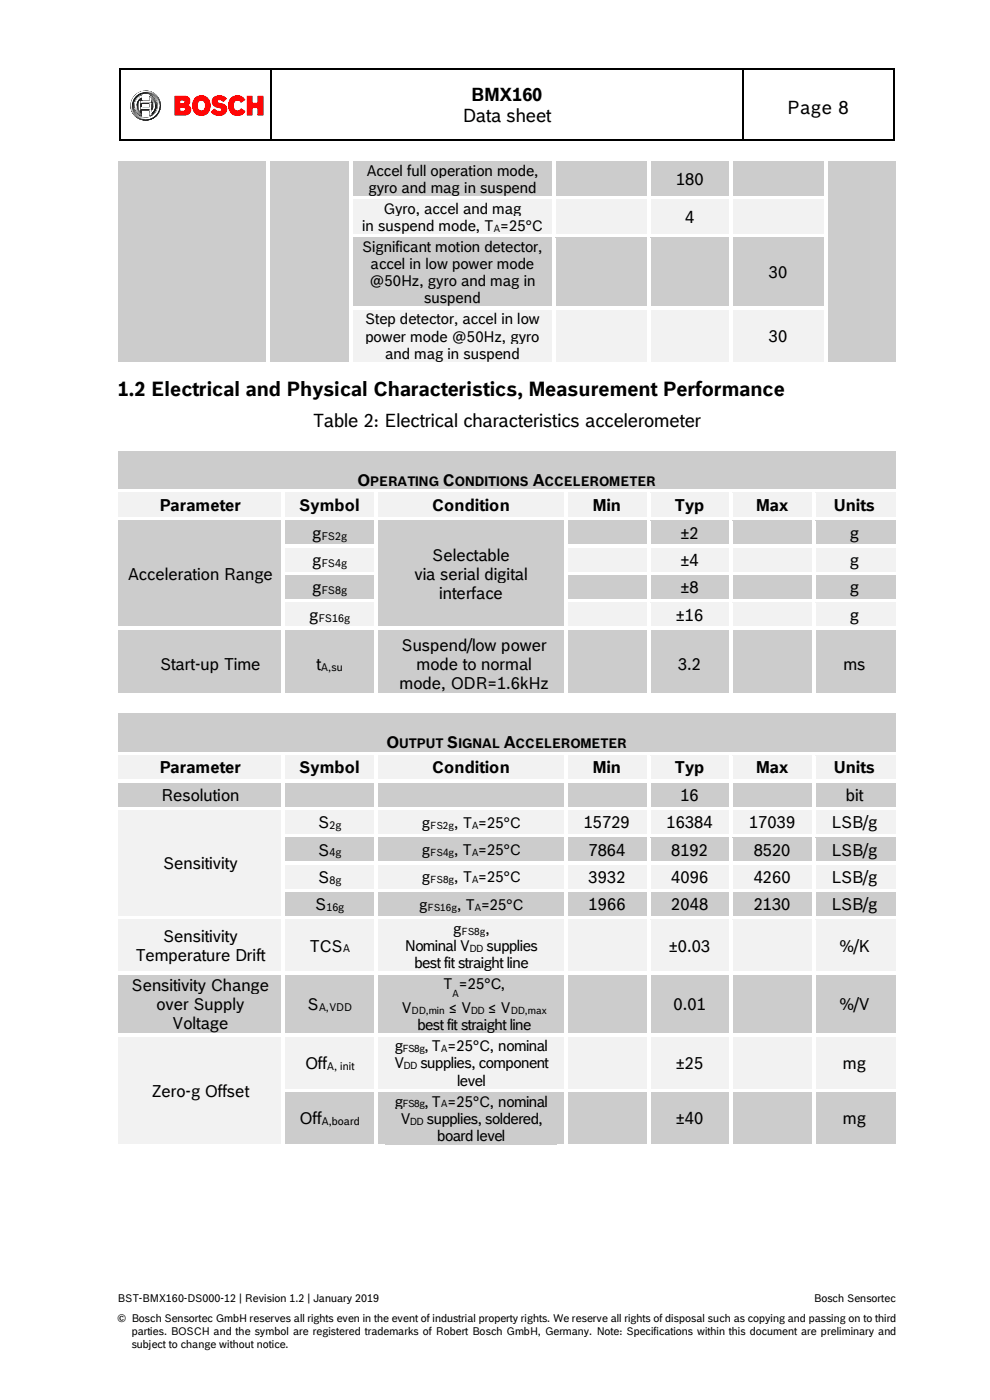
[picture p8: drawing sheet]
<svg xmlns="http://www.w3.org/2000/svg" width="210mm" height="297mm" viewBox="0 0 210 297" stroke-linecap="round" stroke-linejoin="round" font-family="sans-serif">
<defs><g id="words">
<text font-size="4.2" x="25" y="84">1.2 Electrical and Physical Characteristics, Measurement Performance</text>
<g font-size="3.9">
<text x="100" y="21.3">BMX160</text>
<text x="98.2" y="25.8">Data sheet</text>
<text x="167" y="24.1">Page 8</text>
<text x="66.4" y="90.6">Table 2: Electrical characteristics accelerometer</text>
</g>
<g font-size="3.5">
<text x="143.4" y="39.2">180</text>
<text x="145.4" y="47.3">4</text>
<text x="163.1" y="59">30</text>
<text x="163.1" y="72.6">30</text>
<text x="75.8" y="103.1">O</text>
<text x="94" y="103.1">C</text>
<text x="113" y="103.1">A</text>
<text x="33.9" y="108.4">Parameter</text>
<text x="63.6" y="108.4">Symbol</text>
<text x="91.7" y="108.4">Condition</text>
<text x="125.8" y="108.4">Min</text>
<text x="143.2" y="108.4">Typ</text>
<text x="160.4" y="108.4">Max</text>
<text x="176.9" y="108.4">Units</text>
<text x="66.2" y="114.3">g</text>
<text x="91.7" y="119">Selectable</text>
<text x="144.3" y="114.3">±2</text>
<text x="180.3" y="114.3">g</text>
<text x="27.1" y="123">Acceleration Range</text>
<text x="66.2" y="120.1">g</text>
<text x="66.2" y="125.9">g</text>
<text x="87.9" y="123">via serial digital</text>
<text x="144.3" y="120.1">±4</text>
<text x="144.3" y="125.9">±8</text>
<text x="180.3" y="120.1">g</text>
<text x="180.3" y="125.9">g</text>
<text x="65.6" y="131.7">g</text>
<text x="93.2" y="127.1">interface</text>
<text x="143.4" y="131.7">±16</text>
<text x="180.3" y="131.7">g</text>
<text x="34" y="142.2">Start-up Time</text>
<text x="67.2" y="142.2">t</text>
<text x="85.2" y="138.1">Suspend/low power</text>
<text x="88.4" y="142.2">mode to normal</text>
<text x="143.8" y="142.2">3.2</text>
<text x="178.9" y="142.2">ms</text>
<text x="84.8" y="146.2">mode, ODR=1.6kHz</text>
<text x="82" y="158.8">O</text>
<text x="94.9" y="158.8">S</text>
<text x="106.9" y="158.8">A</text>
<text x="33.9" y="164.1">Parameter</text>
<text x="63.6" y="164.1">Symbol</text>
<text x="91.7" y="164.1">Condition</text>
<text x="125.8" y="164.1">Min</text>
<text x="143.2" y="164.1">Typ</text>
<text x="160.4" y="164.1">Max</text>
<text x="176.9" y="164.1">Units</text>
<text x="34.2" y="169.9">Resolution</text>
<text x="144.3" y="169.9">16</text>
<text x="179.4" y="169.9">bit</text>
<text x="67.5" y="175.8">S</text>
<text x="123.8" y="175.8">15729</text>
<text x="141.4" y="175.8">16384</text>
<text x="158.9" y="175.8">17039</text>
<text x="176.5" y="175.8">LSB/g</text>
<text x="34.6" y="184.4">Sensitivity</text>
<text x="67.5" y="181.6">S</text>
<text x="124.9" y="181.6">7864</text>
<text x="142.4" y="181.6">8192</text>
<text x="159.9" y="181.6">8520</text>
<text x="176.5" y="181.6">LSB/g</text>
<text x="67.5" y="187.3">S</text>
<text x="124.9" y="187.3">3932</text>
<text x="142.4" y="187.3">4096</text>
<text x="159.9" y="187.3">4260</text>
<text x="176.5" y="187.3">LSB/g</text>
<text x="66.9" y="193.2">S</text>
<text x="124.9" y="193.2">1966</text>
<text x="142.4" y="193.2">2048</text>
<text x="159.9" y="193.2">2130</text>
<text x="176.5" y="193.2">LSB/g</text>
<text x="28.7" y="204">Temperature Drift</text>
<text x="34.6" y="199.9">Sensitivity</text>
<text x="65.6" y="201.9">TCS</text>
<text x="141.9" y="201.9">±0.03</text>
<text x="178.1" y="201.9">%/K</text>
<text x="27.9" y="210.3">Sensitivity Change</text>
<text x="33.2" y="214.4">over Supply</text>
<text x="65.3" y="214.4">S</text>
<text x="142.9" y="214.4">0.01</text>
<text x="178.1" y="214.4">%/V</text>
<text x="36.5" y="218.4">Voltage</text>
<text x="64.7" y="226.8">Off</text>
<text x="143.4" y="226.8">±25</text>
<text x="178.8" y="226.8">mg</text>
<text x="32.1" y="232.7">Zero-g Offset</text>
<text x="63.6" y="238.6">Off</text>
<text x="143.4" y="238.6">±40</text>
<text x="178.8" y="238.6">mg</text>
</g>
<g font-size="3.2">
<text x="77.7" y="37.3">Accel full operation mode,</text>
<text x="78.2" y="40.9">gyro and mag in suspend</text>
<text x="81.3" y="45.3">Gyro, accel and mag</text>
<text x="76.8" y="53.4">Significant motion detector,</text>
<text x="76.9" y="49">in suspend mode, T =25°C</text>
<text x="78.6" y="57.1">accel in low power mode</text>
<text x="78.4" y="60.8">@50Hz, gyro and mag in</text>
<text x="90" y="64.4">suspend</text>
<text x="77.4" y="68.8">Step detector, accel in low</text>
<text x="77.5" y="72.5">power mode @50Hz, gyro</text>
<text x="81.7" y="76.1">and mag in suspend</text>
<text x="89.5" y="175.6">g</text>
<text x="96.4" y="175.6">, T =25°C</text>
<text x="89.5" y="181.4">g</text>
<text x="96.3" y="181.4">, T =25°C</text>
<text x="89.5" y="187.2">g</text>
<text x="96.4" y="187.2">, T =25°C</text>
<text x="88.9" y="193">g</text>
<text x="97" y="193">, T =25°C</text>
<text x="85.9" y="201.8">Nominal V</text>
<text x="96.1" y="198.2">g</text>
<text x="103" y="198.2">,</text>
<text x="103.2" y="201.8">supplies</text>
<text x="87.9" y="205.4">best fit straight line</text>
<text x="94" y="209.9">T =25°C,</text>
<text x="85.2" y="215">V</text>
<text x="95.2" y="215">≤ V</text>
<text x="103.6" y="215">≤ V</text>
<text x="88.5" y="218.6">best fit straight line</text>
<text x="83.6" y="226.7">V</text>
<text x="83.8" y="223">g</text>
<text x="89.2" y="226.7">supplies, component</text>
<text x="90" y="223">, T =25°C, nominal</text>
<text x="97" y="230.4">level</text>
<text x="83.8" y="234.8">g</text>
<text x="84.9" y="238.5">V</text>
<text x="90" y="234.8">, T =25°C, nominal</text>
<text x="90.6" y="238.5">supplies, soldered,</text>
<text x="92.8" y="242.1">board level</text>
</g>
<g font-size="2.8">
<text x="78.5" y="103.1">PERATING</text>
<text x="96.5" y="103.1">ONDITIONS</text>
<text x="115.5" y="103.1">CCELEROMETER</text>
<text x="84.7" y="158.8">UTPUT</text>
<text x="97.3" y="158.8">IGNAL</text>
<text x="109.4" y="158.8">CCELEROMETER</text>
</g>
<g font-size="2.3">
<text x="68.2" y="114.5">FS2g</text>
<text x="68.2" y="120.3">FS4g</text>
<text x="67.5" y="131.9">FS16g</text>
<text x="68.2" y="126.1">FS8g</text>
<text x="68.1" y="142.3">A,su</text>
<text x="69.9" y="175.9">2g</text>
<text x="69.9" y="181.7">4g</text>
<text x="69.9" y="187.5">8g</text>
<text x="69.2" y="193.3">16g</text>
<text x="72.7" y="202.1">A</text>
<text x="67.6" y="214.5">A,VDD</text>
<text x="69.4" y="227">A, init</text>
<text x="68.2" y="238.8">A,board</text>
<text x="25" y="276.4">BST-BMX160-DS000-12 | Revision 1.2 | January 2019</text>
<text x="25" y="280.4">© Bosch Sensortec GmbH reserves all rights even in the event of industrial property rights. We reserve all rights of disposal such as copying and passing on to third</text>
<text x="172.7" y="276.4">Bosch Sensortec</text>
<text x="27.9" y="283.3">parties. BOSCH and the symbol are registered trademarks of Robert Bosch GmbH, Germany. Note: Specifications within this document are preliminary and</text>
<text x="27.9" y="286.1">subject to change without notice.</text>
</g>
<g font-size="2.1">
<text x="104.7" y="49.2">A</text>
<text x="91.3" y="175.8">FS2g</text>
<text x="100.1" y="175.8">A</text>
<text x="91.3" y="181.6">FS4g</text>
<text x="100.1" y="181.6">A</text>
<text x="91.3" y="187.4">FS8g</text>
<text x="100.1" y="187.4">A</text>
<text x="90.7" y="193.2">FS16g</text>
<text x="100.7" y="193.2">A</text>
<text x="97.9" y="198.3">FS8g</text>
<text x="99.6" y="202">DD</text>
<text x="87.3" y="215.1">DD,min</text>
<text x="96" y="211.5">A</text>
<text x="99.9" y="215.1">DD</text>
<text x="108.4" y="215.1">DD,max</text>
<text x="85.4" y="223.2">FS8g</text>
<text x="85.6" y="226.9">DD</text>
<text x="93.5" y="223.2">A</text>
<text x="85.4" y="235">FS8g</text>
<text x="87" y="238.6">DD</text>
<text x="93.5" y="235">A</text>
</g>
</g></defs>
<g fill="#000">
<path d="M25.4 14.5h.3v.2h-.3z" fill-rule="evenodd"/>
<path d="M25.4 14.5h.3v.2h-.3z" fill-rule="evenodd"/>
<path d="M57.4 14.5h.3v.2h-.3z" fill-rule="evenodd"/>
<path d="M157.5 14.5h.2v.2h-.2z" fill-rule="evenodd"/>
<path d="M189.5 14.5h.2v.2h-.2z" fill-rule="evenodd"/>
<path d="M189.5 14.5h.2v.2h-.2z" fill-rule="evenodd"/>
<path d="M25.4 29.6h.3v.2h-.3z" fill-rule="evenodd"/>
<path d="M25.4 29.6h.3v.2h-.3z" fill-rule="evenodd"/>
<path d="M57.4 29.6h.3v.2h-.3z" fill-rule="evenodd"/>
<path d="M157.5 29.6h.2v.2h-.2z" fill-rule="evenodd"/>
<path d="M189.5 29.6h.2v.2h-.2z" fill-rule="evenodd"/>
<path d="M189.5 29.6h.2v.2h-.2z" fill-rule="evenodd"/>
</g>
<path d="M25.5 14.7v14.9M25.7 14.6h31.7M57.5 14.7v14.9M57.7 14.6h99.8M157.6 14.7v14.9M157.7 14.6h31.8M189.6 14.7v14.9M25.7 29.7h31.7M57.7 29.7h99.8M157.7 29.7h31.8" fill="none" stroke="#000" stroke-width=".25"/>
<g fill="#000" stroke="#000" stroke-width=".21">
<path d="M28.9 20.6v.1z" fill-rule="evenodd"/>
<path d="M29 20.6l-.1 .1z" fill-rule="evenodd"/>
<path d="M29 20.6l.1-.1z" fill-rule="evenodd"/>
<path d="M29 20.6l.1-.1z" fill-rule="evenodd"/>
<path d="M29 20.5h.1z" fill-rule="evenodd"/>
<path d="M29.1 20.4h.1z" fill-rule="evenodd"/>
<path d="M29.3 21.6v.1z" fill-rule="evenodd"/>
<path d="M29.3 21.5v.1z" fill-rule="evenodd"/>
<path d="M29.6 21.2l-.3 .4z" fill-rule="evenodd"/>
<path d="M30 22v.8h1.8v-.8zM29.9 22l2-.1v1h-1.9zM29.5 21.4a1.75 1.75 0 0 0 0 2zM32.3 21.3v2.2a1.9 1.9 0 0 0 0-2.2zM29.6 21.1v2.6a1.91 1.91 0 0 1 0-2.6zM32.2 21.1a1.91 1.91 0 0 1 0 2.6zM29.4 20.9a2.15 2.15 0 0 0 .5 3.4l.1-1h1.9v1a1.86 1.86 0 0 0 1-2.7l-.4-.7-.5-.4-.1 1.1h-1.9l-.1-1.1zM29.3 20.8l.6-.4 .1 1.1h1.8l.1-1.1a2.15 2.15 0 0 1 1.3 2 2.15 2.15 0 0 1-1.4 2v-1.1h-1.8v1a2.09 2.09 0 0 1-.7-3.5zM28.2 22.4a2.65 2.65 0 0 0 5.3 0 2.65 2.65 0 0 0-5.3 0zM28.2 22.4a2.72 2.72 0 0 1 5.4 0 2.72 2.72 0 0 1-5.4 0zM27.9 22.4a3 3 0 0 0 6 0 3 3 0 0 0-6 0zM27.8 22.4a3.1 3.1 0 0 1 6.2 0 3.1 3.1 0 0 1-6.2 0z" fill-rule="evenodd"/>
<path d="M32 24.4l.1-.1z" fill-rule="evenodd"/>
<path d="M32.2 21.2v2.5z" fill-rule="evenodd"/>
<path d="M32 24.3l.5-.3z" fill-rule="evenodd"/>
<path d="M32.4 24h.1z" fill-rule="evenodd"/>
<path d="M32.5 23.9v.1z" fill-rule="evenodd"/>
<path d="M32.6 23.8v.2z" fill-rule="evenodd"/>
<path d="M32.9 24.7l.1-.1z" fill-rule="evenodd"/>
<path d="M33 24.7l.1-.1z" fill-rule="evenodd"/>
<path d="M33 24.6l.1-.1z" fill-rule="evenodd"/>
<path d="M33 24.6l.1-.1z" fill-rule="evenodd"/>
<path d="M33.1 24.5h.1z" fill-rule="evenodd"/>
<path d="M33.2 24.4v.1z" fill-rule="evenodd"/>
</g>
<g fill="#fff" stroke="#fff" stroke-width=".21">
<path d="M38.1 22.8v.8h.8a.44 .44 0 0 0 .5-.4 .44 .44 0 0 0-.6-.4zM38.1 21.2v.8h.7a.4 .4 0 0 0 .5-.4 .4 .4 0 0 0-.4-.4zM37.1 20.4h1.5a1.13 1.13 0 0 1 1.4 .3 1.13 1.13 0 0 1 0 1.4l-.3 .2a1.06 1.06 0 0 1 .7 1.3 1.06 1.06 0 0 1-1.2 .8h-2.1z" fill-rule="evenodd"/>
<path d="M42.2 21.4a1.21 1.21 0 0 0-.4 1.3 1.21 1.21 0 0 0 1.1 .9 1.25 1.25 0 0 0 .7-1.3 1.25 1.25 0 0 0-.9-1.1zM41.5 20.8a1.93 1.93 0 0 1 2.4-.1 1.93 1.93 0 0 1 .6 2.3 1.86 1.86 0 0 1-2.3 1.4 1.86 1.86 0 0 1-1.3-2.3l.1-.6z" fill-rule="evenodd"/>
<path d="M45.4 20.7a1.93 1.93 0 0 1 2.6 .2l-.6 .6a.75 .75 0 0 0-.7-.4 .75 .75 0 0 0-.7 .4l.4 .4a1.4 1.4 0 0 1 1.5 1.9 1.99 1.99 0 0 1-3 0l.6-.6a.91 .91 0 0 0 1.6 0 1.32 1.32 0 0 0-1.2-.5 1.15 1.15 0 0 1-.5-2z" fill-rule="evenodd"/>
<path d="M49 20.9a1.79 1.79 0 0 1 2.9 .3l-.3 .1a.49 .49 0 0 1-.4 .3 .49 .49 0 0 1-.5-.3 1.09 1.09 0 0 0-1.1 .4 1.09 1.09 0 0 0 0 1.3 .87 .87 0 0 0 .7 .6 .87 .87 0 0 0 .8-.5l.8 .5a1.9 1.9 0 0 1-2.4 .7 1.9 1.9 0 0 1-1-2.4z" fill-rule="evenodd"/>
<path d="M52.4 20.4h1.1v1.5h1.2v-.7a.5 .5 0 0 1 .2-.8h.9v4h-1.1v-1.6h-1.2v1.6h-1.1z" fill-rule="evenodd"/>
<path d="M29.9 21.9v1h1.9v-1zM29.5 21.2a1.87 1.87 0 0 0 0 2.4zM32.3 21.2v2.4v-.1a1.93 1.93 0 0 0 0-2.3zM29.3 20.8l.6-.4v1.1h1.9l.1-1a1.85 1.85 0 0 1 1.1 2.5 1.7 1.7 0 0 1-1.1 1.4l-.1-1.1h-1.9v1a2.06 2.06 0 0 1-.6-3.5zM28.2 22.4a2.7 2.7 0 0 0 5.4 0 2.7 2.7 0 0 0-5.4 0zM27.8 22.4a3.1 3.1 0 0 1 6.2 0 3.1 3.1 0 0 1-6.2 0z" fill-rule="evenodd"/>
<path d="M28.6 20.4l.6-.5a2.32 2.32 0 0 1 1.7-.4 3.1 3.1 0 0 0-3 2.9l.2-1.1z" fill-rule="evenodd"/>
<path d="M30.9 19.4l.1 .1z" fill-rule="evenodd"/>
<path d="M27.9 22.4v.1z" fill-rule="evenodd"/>
<path d="M30.9 25.1l.1 .1z" fill-rule="evenodd"/>
<path d="M30.9 25.1a2.83 2.83 0 0 0 2.8-2.7 2.67 2.67 0 0 1-2.8 2.7z" fill-rule="evenodd"/>
<path d="M33.6 22.4l.1 .1z" fill-rule="evenodd"/>
<path d="M29.7 21v2.9l-.1-.6z" fill-rule="evenodd"/>
<path d="M32.7 22.4l-.1 .8-.4 .7 .4-.7z" fill-rule="evenodd"/>
<path d="M32.7 22.4l.1 .1z" fill-rule="evenodd"/>
<path d="M30.1 22.9h1.8l.1-.9-.1 1z" fill-rule="evenodd"/>
<path d="M31.9 22l.1 .1z" fill-rule="evenodd"/>
<path d="M30.1 22.9l.1 .1z" fill-rule="evenodd"/>
<path d="M29.4 20.9l.5-.3a1.99 1.99 0 0 0-1.1 1.8l.1-.8z" fill-rule="evenodd"/>
<path d="M30 21.5h1.9v-1l.2 .1h-.1l-.1 1z" fill-rule="evenodd"/>
<path d="M28.7 22.4l.1 .1z" fill-rule="evenodd"/>
<path d="M30.1 21.5l.1 .1z" fill-rule="evenodd"/>
<path d="M32 20.5l.1 .1z" fill-rule="evenodd"/>
<path d="M31.9 24.1l.1 .1z" fill-rule="evenodd"/>
<path d="M29.7 20.6l.2-.1z" fill-rule="evenodd"/>
<path d="M31.9 23.4l.1 .8z" fill-rule="evenodd"/>
<path d="M31.9 23.4l.1 .1z" fill-rule="evenodd"/>
</g>
<g fill="#585858" stroke="#585858" stroke-width=".21">
<path d="M28.8 20.1l1-.6 1.1-.2a3.4 3.4 0 0 0-3.1 3.1l.2-1.1z" fill-rule="evenodd"/>
<path d="M30.9 19.3l.1 .1z" fill-rule="evenodd"/>
<path d="M27.8 22.4l.1 .1z" fill-rule="evenodd"/>
<path d="M30.9 25l.1 .1z" fill-rule="evenodd"/>
<path d="M30.9 25a2.8 2.8 0 0 0 2.7-2.6 2.58 2.58 0 0 1-2.7 2.6z" fill-rule="evenodd"/>
<path d="M33.6 22.4v.1z" fill-rule="evenodd"/>
<path d="M29.6 21.2v2.5l-.1-.3z" fill-rule="evenodd"/>
<path d="M32.6 22.4l.1 .5-.5 .8z" fill-rule="evenodd"/>
<path d="M32.6 22.4l.1 .1z" fill-rule="evenodd"/>
<path d="M30.1 22.8h1.7l.1-.7v.8z" fill-rule="evenodd"/>
<path d="M30.1 22.8l.1 .1z" fill-rule="evenodd"/>
<path d="M31.8 22l.1 .1z" fill-rule="evenodd"/>
<path d="M29.3 20.8l.5-.4 .1 .1a1.81 1.81 0 0 0-1.1 1.5l-.2 .4 .2-.9z" fill-rule="evenodd"/>
<path d="M30.1 21.5h1.7l.1-.9v.9z" fill-rule="evenodd"/>
<path d="M31.8 23.4l.1 .8z" fill-rule="evenodd"/>
<path d="M31.8 24.2l.1 .1z" fill-rule="evenodd"/>
<path d="M28.6 22.4l.1 .1z" fill-rule="evenodd"/>
<path d="M29.9 20.4v.2z" fill-rule="evenodd"/>
<path d="M31.8 20.6l.1 .1z" fill-rule="evenodd"/>
<path d="M30.1 21.5l.1 .1z" fill-rule="evenodd"/>
<path d="M31.8 23.4l.1 .1z" fill-rule="evenodd"/>
</g>
<g fill="#4b4b4b" stroke="#4b4b4b" stroke-width=".21">
<path d="M28 23.5l.1 .1z" fill-rule="evenodd"/>
<path d="M32.1 19.6v.1z" fill-rule="evenodd"/>
<path d="M32.1 19.6l.1 .1z" fill-rule="evenodd"/>
<path d="M32.1 19.6l.1 .1z" fill-rule="evenodd"/>
<path d="M28 23.5h.1z" fill-rule="evenodd"/>
<path d="M28 23.5l.1 .1z" fill-rule="evenodd"/>
<path d="M29.9 24.8v.1z" fill-rule="evenodd"/>
<path d="M29.9 24.8v.1z" fill-rule="evenodd"/>
<path d="M33.3 21.4l.2 .1z" fill-rule="evenodd"/>
<path d="M33.3 21.4l.2 .1z" fill-rule="evenodd"/>
<path d="M28.8 23.2l.1 .1z" fill-rule="evenodd"/>
<path d="M28.8 23.2l.1 .1z" fill-rule="evenodd"/>
<path d="M28.8 23.2l.1 .1z" fill-rule="evenodd"/>
<path d="M29.9 20.4v.2z" fill-rule="evenodd"/>
<path d="M31.9 20.4l.1 .1z" fill-rule="evenodd"/>
</g>
<g fill="#494949" stroke="#494949" stroke-width=".21">
<path d="M28 23.6h.1z" fill-rule="evenodd"/>
<path d="M32.2 19.6v.1z" fill-rule="evenodd"/>
<path d="M30.1 22.8l.1 .1z" fill-rule="evenodd"/>
<path d="M28.8 23.3h.1z" fill-rule="evenodd"/>
<path d="M32 20.4v.1z" fill-rule="evenodd"/>
<path d="M30.1 21.5l.1 .1z" fill-rule="evenodd"/>
<path d="M31.8 23.4l.1 .1z" fill-rule="evenodd"/>
</g>
<g fill="#484848" stroke="#484848" stroke-width=".21">
<path d="M28 23.6l.2 .1z" fill-rule="evenodd"/>
<path d="M29.8 24.8v.1z" fill-rule="evenodd"/>
<path d="M33.3 21.3l.1 .1z" fill-rule="evenodd"/>
<path d="M32.6 21.9l.1 .1z" fill-rule="evenodd"/>
<path d="M28.8 23.3l.1 .1z" fill-rule="evenodd"/>
<path d="M29.9 20.4v.2z" fill-rule="evenodd"/>
<path d="M32 20.4l.1 .1z" fill-rule="evenodd"/>
</g>
<g fill="#474747" stroke="#474747" stroke-width=".21">
<path d="M28.1 23.7h.1z" fill-rule="evenodd"/>
<path d="M32.2 19.6l.1 .1z" fill-rule="evenodd"/>
<path d="M30.1 22.8l.1 .1z" fill-rule="evenodd"/>
<path d="M31.8 22l.1 .1z" fill-rule="evenodd"/>
<path d="M31.8 24.2l.1 .1z" fill-rule="evenodd"/>
<path d="M28.8 23.3l.2 .1z" fill-rule="evenodd"/>
<path d="M32 20.4l.1 .1z" fill-rule="evenodd"/>
<path d="M32 20.4l.1 .2z" fill-rule="evenodd"/>
<path d="M30.1 21.5l.1 .1z" fill-rule="evenodd"/>
</g>
<g fill="#464646" stroke="#464646" stroke-width=".21">
<path d="M28.1 23.7l.1 .1z" fill-rule="evenodd"/>
<path d="M32.3 19.7v.1z" fill-rule="evenodd"/>
<path d="M29.7 24.7l.1 .2z" fill-rule="evenodd"/>
<path d="M33.3 21.2l.1 .1z" fill-rule="evenodd"/>
<path d="M28.9 23.4h.1z" fill-rule="evenodd"/>
<path d="M32 20.4l.1 .2z" fill-rule="evenodd"/>
</g>
<g fill="#454545" stroke="#454545" stroke-width=".21">
<path d="M28.1 23.8h.1z" fill-rule="evenodd"/>
<path d="M32.5 21.9h.2z" fill-rule="evenodd"/>
<path d="M28.9 23.4l.1 .1z" fill-rule="evenodd"/>
<path d="M29.9 20.4v.2z" fill-rule="evenodd"/>
<path d="M32.1 20.4v.2z" fill-rule="evenodd"/>
<path d="M31.8 23.4l.1 .1z" fill-rule="evenodd"/>
</g>
<g fill="#434343" stroke="#434343" stroke-width=".21">
<path d="M28.1 23.8l.2 .1z" fill-rule="evenodd"/>
<path d="M29.6 24.7l.1 .1z" fill-rule="evenodd"/>
<path d="M33.2 21.1l.1 .1z" fill-rule="evenodd"/>
<path d="M31.8 22l.1 .1z" fill-rule="evenodd"/>
<path d="M28.9 23.5h.1z" fill-rule="evenodd"/>
<path d="M29.9 20.4v.2z" fill-rule="evenodd"/>
<path d="M32.1 20.5v.1z" fill-rule="evenodd"/>
</g>
<g fill="#424242" stroke="#424242" stroke-width=".21">
<path d="M28.2 23.9h.1z" fill-rule="evenodd"/>
<path d="M32.4 19.7v.1z" fill-rule="evenodd"/>
<path d="M32.5 21.8h.1z" fill-rule="evenodd"/>
<path d="M30.1 22.8v.1z" fill-rule="evenodd"/>
<path d="M28.9 23.5l.1 .1z" fill-rule="evenodd"/>
<path d="M32.1 20.5v.1z" fill-rule="evenodd"/>
<path d="M30.1 21.5v.1z" fill-rule="evenodd"/>
</g>
<g fill="#414141" stroke="#414141" stroke-width=".21">
<path d="M28.2 23.9l.1 .1z" fill-rule="evenodd"/>
<path d="M32.5 19.7v.2z" fill-rule="evenodd"/>
<path d="M29.5 24.6l.1 .2z" fill-rule="evenodd"/>
<path d="M33.2 21.1h.1z" fill-rule="evenodd"/>
<path d="M31.8 24.3h.1z" fill-rule="evenodd"/>
<path d="M28.9 23.5l.2 .1z" fill-rule="evenodd"/>
<path d="M32.1 20.5l.1 .1z" fill-rule="evenodd"/>
<path d="M32.1 20.5l.1 .1z" fill-rule="evenodd"/>
<path d="M32.1 20.5l.1 .1z" fill-rule="evenodd"/>
<path d="M31.8 23.4l.1 .1z" fill-rule="evenodd"/>
</g>
<g fill="#404040" stroke="#404040" stroke-width=".21">
<path d="M28.2 24h.1z" fill-rule="evenodd"/>
<path d="M31.8 22l.1 .1z" fill-rule="evenodd"/>
<path d="M29 23.6h.1z" fill-rule="evenodd"/>
<path d="M29.9 20.4v.2z" fill-rule="evenodd"/>
</g>
<g fill="#3e3e3e" stroke="#3e3e3e" stroke-width=".21">
<path d="M28.2 24l.2 .1z" fill-rule="evenodd"/>
<path d="M29.4 24.6l.1 .1z" fill-rule="evenodd"/>
<path d="M33.1 21h.1z" fill-rule="evenodd"/>
<path d="M31.8 24.3h.1z" fill-rule="evenodd"/>
<path d="M29 23.6l.1 .1z" fill-rule="evenodd"/>
<path d="M32.2 20.5v.2z" fill-rule="evenodd"/>
<path d="M31.8 23.4h.1z" fill-rule="evenodd"/>
</g>
<g fill="#3d3d3d" stroke="#3d3d3d" stroke-width=".21">
<path d="M28.3 24.1h.1z" fill-rule="evenodd"/>
<path d="M32.6 19.8v.1z" fill-rule="evenodd"/>
<path d="M28.3 24.1h.1z" fill-rule="evenodd"/>
<path d="M32.5 21.6l.1 .1z" fill-rule="evenodd"/>
<path d="M30 22.8l.1 .1z" fill-rule="evenodd"/>
<path d="M29 23.6l.1 .1z" fill-rule="evenodd"/>
<path d="M29 23.6l.1 .1z" fill-rule="evenodd"/>
<path d="M29.9 20.4v.2z" fill-rule="evenodd"/>
<path d="M30 21.5l.1 .1z" fill-rule="evenodd"/>
</g>
<g fill="#0a0a0a" stroke="#0a0a0a" stroke-width=".21">
<path d="M29.9 25.2l.1 .1z" fill-rule="evenodd"/>
<path d="M30 25.3h.1z" fill-rule="evenodd"/>
<path d="M33.9 22.1l.1 .1z" fill-rule="evenodd"/>
<path d="M29.9 25.2l.1 .1z" fill-rule="evenodd"/>
<path d="M31.9 19.9v.1z" fill-rule="evenodd"/>
<path d="M32 19.9v.1z" fill-rule="evenodd"/>
<path d="M28.4 23.4l.1 .1z" fill-rule="evenodd"/>
<path d="M28.3 23.3l.1 .1z" fill-rule="evenodd"/>
<path d="M28.4 23.4l.1 .1z" fill-rule="evenodd"/>
<path d="M32 19.9v.1z" fill-rule="evenodd"/>
<path d="M29.2 23l.1 .1z" fill-rule="evenodd"/>
<path d="M29.2 23l.1 .1z" fill-rule="evenodd"/>
<path d="M29.2 23l.1 .1z" fill-rule="evenodd"/>
<path d="M29.7 24.3l.2 .1v-.2l.1 .2z" fill-rule="evenodd"/>
<path d="M29.7 24.3l.2 .1z" fill-rule="evenodd"/>
<path d="M29.7 24.3l.2 .1z" fill-rule="evenodd"/>
<path d="M29.9 20.6l.1 .1z" fill-rule="evenodd"/>
</g>
<g fill="#090909" stroke="#090909" stroke-width=".21">
<path d="M30 25.3l.1 .1z" fill-rule="evenodd"/>
<path d="M30.1 25.3l.1 .1z" fill-rule="evenodd"/>
<path d="M31.7 19.8l.1 .1z" fill-rule="evenodd"/>
<path d="M31.8 19.9h.1z" fill-rule="evenodd"/>
<path d="M28.3 23.1v.1z" fill-rule="evenodd"/>
<path d="M28.3 23.2l.1 .1z" fill-rule="evenodd"/>
<path d="M29.2 22.9l.1 .1z" fill-rule="evenodd"/>
<path d="M29.2 22.9v.1z" fill-rule="evenodd"/>
<path d="M32 24.4l.1-.1z" fill-rule="evenodd"/>
<path d="M29.7 24.3h.3l-.1 .1z" fill-rule="evenodd"/>
<path d="M29.7 24.3l.2 .1v-.2l.1 .1z" fill-rule="evenodd"/>
<path d="M29.7 24.3l.2 .1v-.2l.1 .1z" fill-rule="evenodd"/>
<path d="M33.1 22.2v.1z" fill-rule="evenodd"/>
<path d="M31.8 23.3v.2z" fill-rule="evenodd"/>
</g>
<g fill="#080808" stroke="#080808" stroke-width=".21">
<path d="M30.2 25.3l.1 .1z" fill-rule="evenodd"/>
<path d="M30.3 25.4h.1z" fill-rule="evenodd"/>
<path d="M33.9 22.2l.1 .1z" fill-rule="evenodd"/>
<path d="M31.5 19.8l.1 .1z" fill-rule="evenodd"/>
<path d="M31.6 19.8l.1 .1z" fill-rule="evenodd"/>
<path d="M28.2 22.9l.1 .1z" fill-rule="evenodd"/>
<path d="M28.3 23v.1z" fill-rule="evenodd"/>
<path d="M29.1 22.8l.1 .1z" fill-rule="evenodd"/>
<path d="M29.1 22.8h.1z" fill-rule="evenodd"/>
<path d="M29.7 24.3l.3-.1-.1 .2z" fill-rule="evenodd"/>
<path d="M29.7 24.3l.3-.1-.1 .2z" fill-rule="evenodd"/>
<path d="M29.7 24.3h.3l-.1 .1z" fill-rule="evenodd"/>
<path d="M29.7 24.3h.3z" fill-rule="evenodd"/>
<path d="M29.9 20.6l.1 .1z" fill-rule="evenodd"/>
<path d="M33.1 22.3v.1z" fill-rule="evenodd"/>
</g>
<g fill="#070707" stroke="#070707" stroke-width=".21">
<path d="M30.4 25.4h.1z" fill-rule="evenodd"/>
<path d="M30.5 25.4h.1z" fill-rule="evenodd"/>
<path d="M30.6 25.4l.1 .1z" fill-rule="evenodd"/>
<path d="M34 22.3v.1z" fill-rule="evenodd"/>
<path d="M31.2 19.8h.1z" fill-rule="evenodd"/>
<path d="M31.3 19.8h.1z" fill-rule="evenodd"/>
<path d="M31.4 19.8h.1z" fill-rule="evenodd"/>
<path d="M28.2 22.7v.1z" fill-rule="evenodd"/>
<path d="M28.2 22.8l.1 .1z" fill-rule="evenodd"/>
<path d="M28.2 22.8l.1 .1z" fill-rule="evenodd"/>
<path d="M29.1 22.7l.1 .1z" fill-rule="evenodd"/>
<path d="M29.1 22.6l.1 .1z" fill-rule="evenodd"/>
<path d="M29.1 22.6l.1 .1z" fill-rule="evenodd"/>
<path d="M29.8 24.3l.1 .1 .1-.2-.1 .2z" fill-rule="evenodd"/>
<path d="M29.8 24.3l.1 .1 .1-.2-.1 .2z" fill-rule="evenodd"/>
<path d="M29.8 24.3l.2-.1-.1 .2z" fill-rule="evenodd"/>
</g>
<g fill="#060606" stroke="#060606" stroke-width=".21">
<path d="M30.7 25.4l.1 .1z" fill-rule="evenodd"/>
<path d="M30.8 25.4l.1 .1z" fill-rule="evenodd"/>
<path d="M31 19.7h.1z" fill-rule="evenodd"/>
<path d="M31.1 19.7l.1 .1z" fill-rule="evenodd"/>
<path d="M28.2 22.5v.1z" fill-rule="evenodd"/>
<path d="M28.2 22.6v.1z" fill-rule="evenodd"/>
<path d="M29.1 22.5l.1 .1z" fill-rule="evenodd"/>
<path d="M29.1 22.4v.1z" fill-rule="evenodd"/>
<path d="M32 24.4l.1-.1z" fill-rule="evenodd"/>
<path d="M29.8 24.3h.1l.1-.2-.1 .3z" fill-rule="evenodd"/>
<path d="M29.8 24.3h.1l.1-.2-.1 .3z" fill-rule="evenodd"/>
<path d="M29.8 24.3h.1l.1-.2-.1 .3z" fill-rule="evenodd"/>
<path d="M33.1 22.3v.1z" fill-rule="evenodd"/>
</g>
<g fill="#050505" stroke="#050505" stroke-width=".21">
<path d="M30.9 25.4l.1 .1z" fill-rule="evenodd"/>
<path d="M34 22.4v.1z" fill-rule="evenodd"/>
<path d="M34 22.4v.1z" fill-rule="evenodd"/>
<path d="M34 22.5v.1z" fill-rule="evenodd"/>
<path d="M34 22.6v.1z" fill-rule="evenodd"/>
<path d="M33.9 22.7l.1 .1z" fill-rule="evenodd"/>
<path d="M31.1 25.4h.2z" fill-rule="evenodd"/>
<path d="M31.1 25.4h.1z" fill-rule="evenodd"/>
<path d="M31 25.4l.1 .1z" fill-rule="evenodd"/>
<path d="M30.9 25.4l.1 .1z" fill-rule="evenodd"/>
<path d="M30.9 19.7l.1 .1z" fill-rule="evenodd"/>
<path d="M30.7 19.8h.1z" fill-rule="evenodd"/>
<path d="M30.8 19.7l.1 .1z" fill-rule="evenodd"/>
<path d="M30.9 19.7l.1 .1z" fill-rule="evenodd"/>
<path d="M28.2 22.2v.1z" fill-rule="evenodd"/>
<path d="M28.2 22.3v.1z" fill-rule="evenodd"/>
<path d="M28.2 22.4v.1z" fill-rule="evenodd"/>
<path d="M28.2 22.4v.1z" fill-rule="evenodd"/>
<path d="M29.1 22.3v.1z" fill-rule="evenodd"/>
<path d="M29.1 22.4v.1z" fill-rule="evenodd"/>
<path d="M29.1 22.4v.1z" fill-rule="evenodd"/>
<path d="M30 21.9h1.8v.1h-1.8l.1 .8h-.2z" fill-rule="evenodd"/>
<path d="M30 23.3h1.8v.2v-.2h-1.8l-.1 .9z" fill-rule="evenodd"/>
<path d="M29.9 20.6l.1 .9h.1h-.2z" fill-rule="evenodd"/>
<path d="M29.9 24.1l.1 .2-.2 .1 .1-.1z" fill-rule="evenodd"/>
<path d="M29.9 24.1l.1 .2-.2 .1 .1-.1z" fill-rule="evenodd"/>
<path d="M29.9 20.6l.1 .1z" fill-rule="evenodd"/>
<path d="M33.1 22.4v.1z" fill-rule="evenodd"/>
<path d="M33.1 22.4v.1z" fill-rule="evenodd"/>
<path d="M33.1 22.5v.1z" fill-rule="evenodd"/>
<path d="M33.1 22.5v.2z" fill-rule="evenodd"/>
</g>
<g fill="#575757" stroke="#575757" stroke-width=".21">
<path d="M30.9 19.3l.1 .1z" fill-rule="evenodd"/>
<path d="M31 19.3l.1 .1z" fill-rule="evenodd"/>
<path d="M27.8 22.4l.1 .1z" fill-rule="evenodd"/>
<path d="M27.8 22.5l.1 .1z" fill-rule="evenodd"/>
<path d="M30.8 25l.1 .1z" fill-rule="evenodd"/>
<path d="M33.6 22.3v.1z" fill-rule="evenodd"/>
<path d="M28.6 22.4l.1 .1z" fill-rule="evenodd"/>
<path d="M28.6 22.4l.1 .1z" fill-rule="evenodd"/>
<path d="M31.8 20.6l.1 .1z" fill-rule="evenodd"/>
</g>
<g fill="#565656" stroke="#565656" stroke-width=".21">
<path d="M31 19.3l.1 .1z" fill-rule="evenodd"/>
<path d="M31.1 19.4h.1z" fill-rule="evenodd"/>
<path d="M27.8 22.5l.1 .1z" fill-rule="evenodd"/>
<path d="M27.8 22.6l.1 .1z" fill-rule="evenodd"/>
<path d="M30.7 25l.1 .1z" fill-rule="evenodd"/>
<path d="M33.5 22.2l.1 .1z" fill-rule="evenodd"/>
<path d="M30.1 22.8l.1 .1z" fill-rule="evenodd"/>
<path d="M28.6 22.5l.1 .1z" fill-rule="evenodd"/>
<path d="M28.6 22.5l.1 .1z" fill-rule="evenodd"/>
<path d="M31.8 20.5l.1 .1z" fill-rule="evenodd"/>
<path d="M31.8 20.5l.1 .1z" fill-rule="evenodd"/>
<path d="M30.1 21.5l.1 .1z" fill-rule="evenodd"/>
</g>
<g fill="#555" stroke="#555" stroke-width=".21">
<path d="M31.8 20.5l.1 .1z"/>
<path d="M31.2 19.4h.1z" fill-rule="evenodd"/>
<path d="M27.8 22.6l.1 .2z" fill-rule="evenodd"/>
<path d="M32.6 22.3l.1 .1z" fill-rule="evenodd"/>
<path d="M31.8 22l.1 .1z" fill-rule="evenodd"/>
<path d="M31.8 24.2l.1 .1z" fill-rule="evenodd"/>
<path d="M28.6 22.5l.2 .1z" fill-rule="evenodd"/>
<path d="M29.9 20.4v.2z" fill-rule="evenodd"/>
</g>
<g fill="#545454" stroke="#545454" stroke-width=".21">
<path d="M31.2 19.4l.1 .1z" fill-rule="evenodd"/>
<path d="M31.3 19.4l.1 .1z" fill-rule="evenodd"/>
<path d="M27.8 22.7l.1 .1z" fill-rule="evenodd"/>
<path d="M27.8 22.8l.1 .1z" fill-rule="evenodd"/>
<path d="M30.6 25l.1 .1z" fill-rule="evenodd"/>
<path d="M33.5 22.1l.1 .1z" fill-rule="evenodd"/>
<path d="M28.7 22.6l.1 .1z" fill-rule="evenodd"/>
<path d="M28.6 22.6l.2 .1z" fill-rule="evenodd"/>
<path d="M31.8 20.5l.1 .1z" fill-rule="evenodd"/>
<path d="M31.8 23.4l.1 .1z" fill-rule="evenodd"/>
</g>
<g fill="#535353" stroke="#535353" stroke-width=".21">
<path d="M31.3 19.4l.1 .1z" fill-rule="evenodd"/>
<path d="M31.4 19.4l.1 .1z" fill-rule="evenodd"/>
<path d="M27.8 22.8l.1 .1z" fill-rule="evenodd"/>
<path d="M27.8 22.9l.1 .1z" fill-rule="evenodd"/>
<path d="M30.5 25l.1 .1z" fill-rule="evenodd"/>
<path d="M33.5 22l.1 .1z" fill-rule="evenodd"/>
<path d="M32.6 22.2l.1 .1z" fill-rule="evenodd"/>
<path d="M30.1 22.8l.1 .1z" fill-rule="evenodd"/>
<path d="M28.7 22.7l.1 .1z" fill-rule="evenodd"/>
<path d="M28.7 22.6l.1 .1z" fill-rule="evenodd"/>
<path d="M29.9 20.4v.2z" fill-rule="evenodd"/>
<path d="M31.8 20.5l.1 .1z" fill-rule="evenodd"/>
<path d="M31.8 20.5l.1 .1z" fill-rule="evenodd"/>
<path d="M30.1 21.5l.1 .1z" fill-rule="evenodd"/>
</g>
<g fill="#525252" stroke="#525252" stroke-width=".21">
<path d="M31.5 19.4v.1z" fill-rule="evenodd"/>
<path d="M27.8 22.9l.1 .1z" fill-rule="evenodd"/>
<path d="M30.4 25l.1 .1z" fill-rule="evenodd"/>
<path d="M33.5 21.9l.1 .1z" fill-rule="evenodd"/>
<path d="M31.8 24.2l.1 .1z" fill-rule="evenodd"/>
<path d="M28.7 22.7l.1 .1z" fill-rule="evenodd"/>
<path d="M31.9 20.4v.2z" fill-rule="evenodd"/>
</g>
<g fill="#515151" stroke="#515151" stroke-width=".21">
<path d="M31.5 19.4l.1 .1z" fill-rule="evenodd"/>
<path d="M31.5 19.4l.1 .1z" fill-rule="evenodd"/>
<path d="M31.6 19.4l.1 .1z" fill-rule="evenodd"/>
<path d="M27.8 23l.2 .1z" fill-rule="evenodd"/>
<path d="M27.8 23l.2 .1z" fill-rule="evenodd"/>
<path d="M27.8 23l.2 .1z" fill-rule="evenodd"/>
<path d="M30.3 25l.1 .1z" fill-rule="evenodd"/>
<path d="M33.5 21.8l.1 .1z" fill-rule="evenodd"/>
<path d="M30.1 22.8l.1 .1z" fill-rule="evenodd"/>
<path d="M31.8 22l.1 .1z" fill-rule="evenodd"/>
<path d="M28.7 22.8l.1 .1z" fill-rule="evenodd"/>
<path d="M28.7 22.7l.1 .1z" fill-rule="evenodd"/>
<path d="M28.7 22.7l.1 .1z" fill-rule="evenodd"/>
<path d="M31.8 20.5h.2z" fill-rule="evenodd"/>
<path d="M30.1 21.5l.1 .1z" fill-rule="evenodd"/>
</g>
<g fill="#505050" stroke="#505050" stroke-width=".21">
<path d="M31.6 19.4l.1 .1z" fill-rule="evenodd"/>
<path d="M27.9 23.1l.1 .1z" fill-rule="evenodd"/>
<path d="M32.6 22.2h.1z" fill-rule="evenodd"/>
<path d="M28.7 22.8l.1 .1z" fill-rule="evenodd"/>
<path d="M29.9 20.4v.2z" fill-rule="evenodd"/>
<path d="M31.8 20.5h.2z" fill-rule="evenodd"/>
<path d="M31.8 20.5h.2z" fill-rule="evenodd"/>
<path d="M31.8 23.4l.1 .1z" fill-rule="evenodd"/>
</g>
<g fill="#4f4f4f" stroke="#4f4f4f" stroke-width=".21">
<path d="M31.7 19.4l.1 .1z" fill-rule="evenodd"/>
<path d="M31.7 19.4l.1 .2z" fill-rule="evenodd"/>
<path d="M27.9 23.1l.1 .1z" fill-rule="evenodd"/>
<path d="M27.9 23.2l.1 .1z" fill-rule="evenodd"/>
<path d="M30.2 24.9l.1 .1z" fill-rule="evenodd"/>
<path d="M33.5 21.7l.1 .1z" fill-rule="evenodd"/>
<path d="M31.8 24.2l.1 .1z" fill-rule="evenodd"/>
<path d="M28.7 22.9l.1 .1z" fill-rule="evenodd"/>
<path d="M28.7 22.9l.1 .1z" fill-rule="evenodd"/>
<path d="M31.9 20.5h.1z" fill-rule="evenodd"/>
</g>
<g fill="#4e4e4e" stroke="#4e4e4e" stroke-width=".21">
<path d="M31.8 19.5l.1 .1z" fill-rule="evenodd"/>
<path d="M31.8 19.5l.1 .1z" fill-rule="evenodd"/>
<path d="M27.9 23.2l.1 .1z" fill-rule="evenodd"/>
<path d="M27.9 23.3h.1z" fill-rule="evenodd"/>
<path d="M30.1 24.9l.1 .1z" fill-rule="evenodd"/>
<path d="M33.4 21.7h.2z" fill-rule="evenodd"/>
<path d="M30.1 22.8l.1 .1z" fill-rule="evenodd"/>
<path d="M31.8 22l.1 .1z" fill-rule="evenodd"/>
<path d="M28.7 23l.1 .1z" fill-rule="evenodd"/>
<path d="M28.7 23h.1z" fill-rule="evenodd"/>
<path d="M31.9 20.5h.1z" fill-rule="evenodd"/>
<path d="M30.1 21.5l.1 .1z" fill-rule="evenodd"/>
</g>
<g fill="#4d4d4d" stroke="#4d4d4d" stroke-width=".21">
<path d="M31.9 19.5l.1 .1z" fill-rule="evenodd"/>
<path d="M27.9 23.3l.1 .1z" fill-rule="evenodd"/>
<path d="M30 24.9l.1 .1z" fill-rule="evenodd"/>
<path d="M33.4 21.6h.1z" fill-rule="evenodd"/>
<path d="M32.6 22.1l.1 .1z" fill-rule="evenodd"/>
<path d="M31.8 24.2l.1 .1z" fill-rule="evenodd"/>
<path d="M28.7 23l.1 .1z" fill-rule="evenodd"/>
<path d="M29.9 20.4v.2z" fill-rule="evenodd"/>
<path d="M31.9 20.4l.1 .1z" fill-rule="evenodd"/>
<path d="M31.9 20.4l.1 .1z" fill-rule="evenodd"/>
<path d="M31.8 23.4l.1 .1z" fill-rule="evenodd"/>
</g>
<g fill="#4c4c4c" stroke="#4c4c4c" stroke-width=".21">
<path d="M31.9 19.5l.1 .1z" fill-rule="evenodd"/>
<path d="M32 19.5l.1 .2z" fill-rule="evenodd"/>
<path d="M27.9 23.4h.2z" fill-rule="evenodd"/>
<path d="M28 23.4l.1 .1z" fill-rule="evenodd"/>
<path d="M30 24.9v.1z" fill-rule="evenodd"/>
<path d="M33.4 21.5l.1 .1z" fill-rule="evenodd"/>
<path d="M30.1 22.8l.1 .1z" fill-rule="evenodd"/>
<path d="M28.8 23.1l.1 .1z" fill-rule="evenodd"/>
<path d="M28.7 23.1l.2 .1z" fill-rule="evenodd"/>
<path d="M31.9 20.4l.1 .1z" fill-rule="evenodd"/>
<path d="M30.1 21.5l.1 .1z" fill-rule="evenodd"/>
</g>
<g fill="#444" stroke="#444" stroke-width=".21">
<path d="M32.3 19.7l.1 .1z" fill-rule="evenodd"/>
<path d="M30.1 22.8l.1 .1z" fill-rule="evenodd"/>
<path d="M31.8 24.2l.1 .1z" fill-rule="evenodd"/>
<path d="M32.1 20.4v.2z" fill-rule="evenodd"/>
<path d="M32.1 20.4v.2z" fill-rule="evenodd"/>
<path d="M30.1 21.5l.1 .1z" fill-rule="evenodd"/>
</g>
<g fill="#3f3f3f" stroke="#3f3f3f" stroke-width=".21">
<path d="M32.5 19.8l.1 .1z" fill-rule="evenodd"/>
<path d="M32.5 21.7l.1 .1z" fill-rule="evenodd"/>
<path d="M30.1 22.8v.1z" fill-rule="evenodd"/>
<path d="M32.2 20.5v.1z" fill-rule="evenodd"/>
<path d="M30.1 21.5v.1z" fill-rule="evenodd"/>
</g>
<g fill="#3c3c3c" stroke="#3c3c3c" stroke-width=".21">
<path d="M32.6 19.9l.1 .1z" fill-rule="evenodd"/>
<path d="M28.3 24.1l.1 .1z" fill-rule="evenodd"/>
<path d="M29.4 24.5v.2z" fill-rule="evenodd"/>
<path d="M33.1 20.9h.1z" fill-rule="evenodd"/>
<path d="M31.8 22l.1 .1z" fill-rule="evenodd"/>
<path d="M31.8 24.3h.1z" fill-rule="evenodd"/>
<path d="M29 23.7h.1z" fill-rule="evenodd"/>
<path d="M32.2 20.5v.2z" fill-rule="evenodd"/>
</g>
<g fill="#3a3a3a" stroke="#3a3a3a" stroke-width=".21">
<path d="M32.7 19.9v.1z" fill-rule="evenodd"/>
<path d="M28.4 24.2h.1z" fill-rule="evenodd"/>
<path d="M29.3 24.5v.1z" fill-rule="evenodd"/>
<path d="M33 20.8l.1 .1z" fill-rule="evenodd"/>
<path d="M32.4 21.6h.2z" fill-rule="evenodd"/>
<path d="M32.4 21.6h.2z" fill-rule="evenodd"/>
<path d="M30 22.8l.1 .1z" fill-rule="evenodd"/>
<path d="M29.1 23.8h.1z" fill-rule="evenodd"/>
<path d="M30 21.5l.1 .1z" fill-rule="evenodd"/>
<path d="M31.8 23.3l.1 .1z" fill-rule="evenodd"/>
</g>
<g fill="#383838" stroke="#383838" stroke-width=".21">
<path d="M32.8 20v.1z" fill-rule="evenodd"/>
<path d="M28.4 24.2l.1 .1z" fill-rule="evenodd"/>
<path d="M32.4 21.5l.1 .1z" fill-rule="evenodd"/>
<path d="M30 22.8l.1 .1z" fill-rule="evenodd"/>
<path d="M29.2 23.7v.2z" fill-rule="evenodd"/>
<path d="M30 20.5l-.1 .1z" fill-rule="evenodd"/>
<path d="M30 21.5l.1 .1z" fill-rule="evenodd"/>
</g>
<g fill="#373737" stroke="#373737" stroke-width=".21">
<path d="M32.8 20l.1 .1z" fill-rule="evenodd"/>
<path d="M28.4 24.3h.2z" fill-rule="evenodd"/>
<path d="M29.2 24.4v.1z" fill-rule="evenodd"/>
<path d="M32.9 20.7l.2 .1z" fill-rule="evenodd"/>
<path d="M32.4 21.5h.1z" fill-rule="evenodd"/>
<path d="M29.1 23.8l.2 .1z" fill-rule="evenodd"/>
<path d="M32.3 20.6v.1z" fill-rule="evenodd"/>
</g>
<g fill="#353535" stroke="#353535" stroke-width=".21">
<path d="M32.9 20.1v.1z" fill-rule="evenodd"/>
<path d="M28.5 24.4h.1z" fill-rule="evenodd"/>
<path d="M29.1 24.4l.1 .1z" fill-rule="evenodd"/>
<path d="M32.9 20.7h.1z" fill-rule="evenodd"/>
<path d="M32.4 21.4l.1 .1z" fill-rule="evenodd"/>
<path d="M30 22.8l.1 .1z" fill-rule="evenodd"/>
<path d="M29.2 23.9h.1z" fill-rule="evenodd"/>
<path d="M30 20.5l-.1 .1z" fill-rule="evenodd"/>
<path d="M30 21.5l.1 .1z" fill-rule="evenodd"/>
</g>
<g fill="#333" stroke="#333" stroke-width=".21">
<path d="M33 20.1v.1z" fill-rule="evenodd"/>
<path d="M32.3 21.4h.1z" fill-rule="evenodd"/>
<path d="M30 22.8l.1 .1z" fill-rule="evenodd"/>
<path d="M31.9 24.3v.1z" fill-rule="evenodd"/>
<path d="M30 20.5l-.1 .1z" fill-rule="evenodd"/>
<path d="M32.3 20.7l.2 .1z" fill-rule="evenodd"/>
<path d="M30 21.5l.1 .1z" fill-rule="evenodd"/>
</g>
<g fill="#323232" stroke="#323232" stroke-width=".21">
<path d="M33 20.2h.1z" fill-rule="evenodd"/>
<path d="M28.6 24.5h.1z" fill-rule="evenodd"/>
<path d="M29.1 24.3v.1z" fill-rule="evenodd"/>
<path d="M32.8 20.6h.2z" fill-rule="evenodd"/>
<path d="M32.3 21.3l.1 .1z" fill-rule="evenodd"/>
<path d="M31.8 22v.1z" fill-rule="evenodd"/>
<path d="M29.3 24h.1z" fill-rule="evenodd"/>
<path d="M31.8 23.4v.1z" fill-rule="evenodd"/>
</g>
<g fill="#303030" stroke="#303030" stroke-width=".21">
<path d="M33 20.3h.2z" fill-rule="evenodd"/>
<path d="M33 20.3h.2z" fill-rule="evenodd"/>
<path d="M28.7 24.5l.1 .1z" fill-rule="evenodd"/>
<path d="M28.7 24.5l.1 .1z" fill-rule="evenodd"/>
<path d="M28.9 24.3h.2z" fill-rule="evenodd"/>
<path d="M28.9 24.3h.2z" fill-rule="evenodd"/>
<path d="M32.8 20.5l.1 .1z" fill-rule="evenodd"/>
<path d="M32.8 20.5l.1 .1z" fill-rule="evenodd"/>
<path d="M32.2 21.2l.1 .1z" fill-rule="evenodd"/>
<path d="M32.3 21.3h.1z" fill-rule="evenodd"/>
<path d="M30 22.8l.1 .1z" fill-rule="evenodd"/>
<path d="M31.9 24.3v.1z" fill-rule="evenodd"/>
<path d="M29.3 24h.1z" fill-rule="evenodd"/>
<path d="M29.3 24h.1z" fill-rule="evenodd"/>
<path d="M29.9 20.5v.1z" fill-rule="evenodd"/>
<path d="M32.4 20.8h.1z" fill-rule="evenodd"/>
<path d="M32.4 20.8h.1z" fill-rule="evenodd"/>
<path d="M30 21.5l.1 .1z" fill-rule="evenodd"/>
</g>
<g fill="#2e2e2e" stroke="#2e2e2e" stroke-width=".21">
<path d="M33.1 20.3l.1 .1z" fill-rule="evenodd"/>
<path d="M28.8 24.6v.1z" fill-rule="evenodd"/>
<path d="M29.5 23.6l.1 .1z" fill-rule="evenodd"/>
<path d="M30 22.8l.1 .1z" fill-rule="evenodd"/>
<path d="M30 21.5l.1 .1z" fill-rule="evenodd"/>
</g>
<g fill="#2d2d2d" stroke="#2d2d2d" stroke-width=".21">
<path d="M33.2 20.3v.2z" fill-rule="evenodd"/>
<path d="M29.5 23.5v.1z" fill-rule="evenodd"/>
<path d="M29.4 23.5h.1z" fill-rule="evenodd"/>
<path d="M29.4 23.5h.1z" fill-rule="evenodd"/>
<path d="M31.9 24.3v.1z" fill-rule="evenodd"/>
<path d="M29.3 24l.2 .1z" fill-rule="evenodd"/>
<path d="M29.9 20.5v.1z" fill-rule="evenodd"/>
<path d="M32.5 20.9h.1z" fill-rule="evenodd"/>
</g>
<g fill="#2b2b2b" stroke="#2b2b2b" stroke-width=".21">
<path d="M33.2 20.5h.1z" fill-rule="evenodd"/>
<path d="M28.9 24.6v.2z" fill-rule="evenodd"/>
<path d="M30 22.8l.1 .1z" fill-rule="evenodd"/>
<path d="M31.8 21.9v.2z" fill-rule="evenodd"/>
<path d="M31.9 24.3l.1 .1z" fill-rule="evenodd"/>
<path d="M29.9 20.5v.1z" fill-rule="evenodd"/>
<path d="M30 21.5l.1 .1z" fill-rule="evenodd"/>
<path d="M31.8 23.4v.1z" fill-rule="evenodd"/>
</g>
<g fill="#292929" stroke="#292929" stroke-width=".21">
<path d="M33.3 20.5l.1 .1z" fill-rule="evenodd"/>
<path d="M28.9 24.7l.1 .1z" fill-rule="evenodd"/>
<path d="M28.8 24.1l.1 .1z" fill-rule="evenodd"/>
<path d="M32.7 20.4v.1z" fill-rule="evenodd"/>
<path d="M30 22.8l.1 .1z" fill-rule="evenodd"/>
<path d="M32.6 21h.1z" fill-rule="evenodd"/>
<path d="M30 21.5l.1 .1z" fill-rule="evenodd"/>
</g>
<g fill="#282828" stroke="#282828" stroke-width=".21">
<path d="M33.3 20.6h.1z" fill-rule="evenodd"/>
<path d="M31.8 21.9v.2z" fill-rule="evenodd"/>
<path d="M31.9 24.3l.1 .1z" fill-rule="evenodd"/>
<path d="M29.9 20.5l.1 .1z" fill-rule="evenodd"/>
<path d="M32.6 21l.1 .1z" fill-rule="evenodd"/>
</g>
<g fill="#262626" stroke="#262626" stroke-width=".21">
<path d="M33.4 20.7h.1z" fill-rule="evenodd"/>
<path d="M29 24.7v.2z" fill-rule="evenodd"/>
<path d="M28.7 24.1h.2z" fill-rule="evenodd"/>
<path d="M32.6 20.3v.1z" fill-rule="evenodd"/>
<path d="M30 22.8l.1 .1z" fill-rule="evenodd"/>
<path d="M32.7 21.1h.1z" fill-rule="evenodd"/>
<path d="M30 21.5l.1 .1z" fill-rule="evenodd"/>
</g>
<g fill="#242424" stroke="#242424" stroke-width=".21">
<path d="M33.4 20.7l.1 .1z" fill-rule="evenodd"/>
<path d="M29 24.8l.1 .1z" fill-rule="evenodd"/>
<path d="M30 22.8l.1 .1z" fill-rule="evenodd"/>
<path d="M31.8 21.9l.1 .2z" fill-rule="evenodd"/>
<path d="M29.5 24.1v.1z" fill-rule="evenodd"/>
<path d="M30 21.5l.1 .1z" fill-rule="evenodd"/>
</g>
<g fill="#232323" stroke="#232323" stroke-width=".21">
<path d="M33.5 20.8l.1 .1z" fill-rule="evenodd"/>
<path d="M29.9 20.5l.1 .1z" fill-rule="evenodd"/>
<path d="M32.7 21.2h.1z" fill-rule="evenodd"/>
<path d="M31.8 23.3v.2z" fill-rule="evenodd"/>
</g>
<g fill="#212121" stroke="#212121" stroke-width=".21">
<path d="M33.5 20.9l.1 .1z" fill-rule="evenodd"/>
<path d="M29.3 23.3l.1 .1z" fill-rule="evenodd"/>
<path d="M30 22.8l.1 .1z" fill-rule="evenodd"/>
<path d="M31.8 21.9l.1 .2z" fill-rule="evenodd"/>
<path d="M29.5 24.1v.1z" fill-rule="evenodd"/>
<path d="M32.8 21.3l.1 .1z" fill-rule="evenodd"/>
<path d="M30 21.5l.1 .1z" fill-rule="evenodd"/>
</g>
<g fill="#1f1f1f" stroke="#1f1f1f" stroke-width=".21">
<path d="M33.6 21h.1z" fill-rule="evenodd"/>
<path d="M29.2 24.9v.1z" fill-rule="evenodd"/>
<path d="M28.6 23.9l.2 .1z" fill-rule="evenodd"/>
<path d="M32.4 20.2l.1 .1z" fill-rule="evenodd"/>
<path d="M30 22.8h.1z" fill-rule="evenodd"/>
<path d="M31.9 24.2l.1 .2z" fill-rule="evenodd"/>
<path d="M32.8 21.3l.1 .1z" fill-rule="evenodd"/>
<path d="M30 21.5h.1z" fill-rule="evenodd"/>
</g>
<g fill="#1e1e1e" stroke="#1e1e1e" stroke-width=".21">
<path d="M33.6 21l.1 .1z" fill-rule="evenodd"/>
<path d="M31.8 21.9l.1 .2z" fill-rule="evenodd"/>
<path d="M29.5 24.1l.1 .1z" fill-rule="evenodd"/>
<path d="M32.8 21.4l.1 .1z" fill-rule="evenodd"/>
</g>
<g fill="#1c1c1c" stroke="#1c1c1c" stroke-width=".21">
<path d="M33.7 21.1l.1 .1z" fill-rule="evenodd"/>
<path d="M31.9 24.2l.1 .2z" fill-rule="evenodd"/>
<path d="M31.8 23.3l.1 .2z" fill-rule="evenodd"/>
</g>
<g fill="#1a1a1a" stroke="#1a1a1a" stroke-width=".21">
<path d="M33.7 21.2l.1 .1z" fill-rule="evenodd"/>
<path d="M29.9 22.9l.3-.1z" fill-rule="evenodd"/>
<path d="M31.8 21.9l.1 .2z" fill-rule="evenodd"/>
<path d="M31.9 24.2l.1 .2z" fill-rule="evenodd"/>
<path d="M29.9 20.6l.1 .1z" fill-rule="evenodd"/>
<path d="M32.9 21.5l.1 .1z" fill-rule="evenodd"/>
<path d="M29.9 21.5h.3z" fill-rule="evenodd"/>
</g>
<path d="M33.7 21.3l.1 .1z" fill-rule="evenodd" fill="#191919" stroke="#191919" stroke-width=".21"/>
<g fill="#171717" stroke="#171717" stroke-width=".21">
<path d="M33.8 21.4v.1z" fill-rule="evenodd"/>
<path d="M31.8 21.9v.2z" fill-rule="evenodd"/>
<path d="M31.9 24.3l.1 .1z" fill-rule="evenodd"/>
<path d="M33 21.6v.1z" fill-rule="evenodd"/>
</g>
<g fill="#161616" stroke="#161616" stroke-width=".21">
<path d="M33.8 21.5l.1 .1z" fill-rule="evenodd"/>
<path d="M29.5 25.1v.1z" fill-rule="evenodd"/>
<path d="M29.3 23.2l.1 .1z" fill-rule="evenodd"/>
<path d="M33 21.7l.1 .1z" fill-rule="evenodd"/>
</g>
<g fill="#141414" stroke="#141414" stroke-width=".21">
<path d="M33.8 21.6h.1z" fill-rule="evenodd"/>
<path d="M29.6 25.1v.1z" fill-rule="evenodd"/>
<path d="M28.5 23.7h.1z" fill-rule="evenodd"/>
<path d="M32.2 20.1l.1 .1z" fill-rule="evenodd"/>
<path d="M31.9 24.3l.1 .1z" fill-rule="evenodd"/>
<path d="M33 21.7l.1 .1z" fill-rule="evenodd"/>
<path d="M31.8 23.3l.1 .2z" fill-rule="evenodd"/>
</g>
<g fill="#121212" stroke="#121212" stroke-width=".21">
<path d="M33.9 21.6v.1z" fill-rule="evenodd"/>
<path d="M29.6 24.2l.1 .1z" fill-rule="evenodd"/>
<path d="M29.9 20.6l.1 .1z" fill-rule="evenodd"/>
<path d="M33 21.9l.1 .1z" fill-rule="evenodd"/>
</g>
<g fill="#111" stroke="#111" stroke-width=".21">
<path d="M33.9 21.7v.1z" fill-rule="evenodd"/>
<path d="M29.6 25.1l.1 .1z" fill-rule="evenodd"/>
<path d="M28.4 23.6h.1z" fill-rule="evenodd"/>
<path d="M32.1 20l.1 .1z" fill-rule="evenodd"/>
<path d="M31.9 24.3l.1 .1z" fill-rule="evenodd"/>
<path d="M31.8 23.3v.2z" fill-rule="evenodd"/>
</g>
<g fill="#0f0f0f" stroke="#0f0f0f" stroke-width=".21">
<path d="M33.9 21.8l.1 .1z" fill-rule="evenodd"/>
<path d="M29.7 25.2l.1 .1z" fill-rule="evenodd"/>
<path d="M33.1 22v.1z" fill-rule="evenodd"/>
</g>
<g fill="#0d0d0d" stroke="#0d0d0d" stroke-width=".21">
<path d="M33.9 21.9l.1 .1z" fill-rule="evenodd"/>
<path d="M29.8 25.2l.1 .1z" fill-rule="evenodd"/>
<path d="M29.7 24.3l.1 .1z" fill-rule="evenodd"/>
<path d="M29.7 24.3l.1 .1z" fill-rule="evenodd"/>
<path d="M29.7 24.3l.1 .1z" fill-rule="evenodd"/>
<path d="M29.9 20.6v.1z" fill-rule="evenodd"/>
<path d="M33.1 22v.1z" fill-rule="evenodd"/>
<path d="M31.8 23.3v.2z" fill-rule="evenodd"/>
</g>
<g fill="#0c0c0c" stroke="#0c0c0c" stroke-width=".21">
<path d="M33.9 22l.1 .1z" fill-rule="evenodd"/>
<path d="M29.7 24.3l.2 .1z" fill-rule="evenodd"/>
<path d="M29.7 24.3l.1 .1z" fill-rule="evenodd"/>
<path d="M29.7 24.3l.1 .1z" fill-rule="evenodd"/>
<path d="M33.1 22.1v.1z" fill-rule="evenodd"/>
</g>
<g fill="#040404" stroke="#040404" stroke-width=".21">
<path d="M33.9 22.7l.1 .2z" fill-rule="evenodd"/>
<path d="M33.9 22.8v.2z" fill-rule="evenodd"/>
<path d="M33.9 22.9v.1z" fill-rule="evenodd"/>
<path d="M33.9 23v.1z" fill-rule="evenodd"/>
<path d="M33.9 23.1v.1z" fill-rule="evenodd"/>
<path d="M31.6 25.3l.1 .1z" fill-rule="evenodd"/>
<path d="M31.5 25.4h.1z" fill-rule="evenodd"/>
<path d="M31.4 25.4h.1z" fill-rule="evenodd"/>
<path d="M31.3 25.4h.2z" fill-rule="evenodd"/>
<path d="M31.2 25.4h.2z" fill-rule="evenodd"/>
<path d="M30.2 19.8h.2z" fill-rule="evenodd"/>
<path d="M30.3 19.8h.2z" fill-rule="evenodd"/>
<path d="M30.5 19.8h.1z" fill-rule="evenodd"/>
<path d="M30.5 19.8h.2z" fill-rule="evenodd"/>
<path d="M28.3 21.7v.2z" fill-rule="evenodd"/>
<path d="M28.3 21.9v.1z" fill-rule="evenodd"/>
<path d="M28.2 22v.1z" fill-rule="evenodd"/>
<path d="M28.2 22.1v.1z" fill-rule="evenodd"/>
<path d="M29.1 22.1l.1 .2z" fill-rule="evenodd"/>
<path d="M29.1 22.2v.1z" fill-rule="evenodd"/>
<path d="M33.1 22.6v.1z" fill-rule="evenodd"/>
<path d="M33.1 22.7v.1z" fill-rule="evenodd"/>
<path d="M33.1 22.8v.1z" fill-rule="evenodd"/>
<path d="M33.1 22.9v.1z" fill-rule="evenodd"/>
</g>
<g fill="#030303" stroke="#030303" stroke-width=".21">
<path d="M33.9 23.2v.1z" fill-rule="evenodd"/>
<path d="M33.8 23.3v.1z" fill-rule="evenodd"/>
<path d="M33.8 23.4v.1z" fill-rule="evenodd"/>
<path d="M33.8 23.5v.1z" fill-rule="evenodd"/>
<path d="M33.7 23.6v.1z" fill-rule="evenodd"/>
<path d="M32 25.2h.2z" fill-rule="evenodd"/>
<path d="M32 25.2h.1z" fill-rule="evenodd"/>
<path d="M31.9 25.3h.1z" fill-rule="evenodd"/>
<path d="M31.8 25.3h.1z" fill-rule="evenodd"/>
<path d="M31.7 25.3h.1z" fill-rule="evenodd"/>
<path d="M29.8 20h.1z" fill-rule="evenodd"/>
<path d="M29.9 19.9h.1z" fill-rule="evenodd"/>
<path d="M30 19.9h.1z" fill-rule="evenodd"/>
<path d="M30.1 19.9h.1z" fill-rule="evenodd"/>
<path d="M30.1 19.8l.2 .1z" fill-rule="evenodd"/>
<path d="M29.8 20h.1z" fill-rule="evenodd"/>
<path d="M28.5 21.3l-.1 .1z" fill-rule="evenodd"/>
<path d="M28.5 21.3l-.1 .1z" fill-rule="evenodd"/>
<path d="M28.4 21.4v.1z" fill-rule="evenodd"/>
<path d="M28.4 21.5v.1z" fill-rule="evenodd"/>
<path d="M28.3 21.6v.1z" fill-rule="evenodd"/>
<path d="M28.3 21.7v.1z" fill-rule="evenodd"/>
<path d="M29.2 22v.1z" fill-rule="evenodd"/>
<path d="M29.1 22.1v.1z" fill-rule="evenodd"/>
<path d="M32 24.4l.1-.1z" fill-rule="evenodd"/>
<path d="M33 23l.1 .1z" fill-rule="evenodd"/>
<path d="M33 23v.2z" fill-rule="evenodd"/>
<path d="M33 23.1v.1z" fill-rule="evenodd"/>
<path d="M33 23.2v.1z" fill-rule="evenodd"/>
</g>
<g fill="#020202" stroke="#020202" stroke-width=".21">
<path d="M33.7 23.6v.1z" fill-rule="evenodd"/>
<path d="M33.7 23.7l-.1 .1z" fill-rule="evenodd"/>
<path d="M33.6 23.8v.1z" fill-rule="evenodd"/>
<path d="M33.6 23.9v.1z" fill-rule="evenodd"/>
<path d="M33.5 24v.1z" fill-rule="evenodd"/>
<path d="M32.5 25h.1z" fill-rule="evenodd"/>
<path d="M32.4 25.1l.1-.1z" fill-rule="evenodd"/>
<path d="M32.3 25.1h.1z" fill-rule="evenodd"/>
<path d="M32.2 25.1h.1z" fill-rule="evenodd"/>
<path d="M32.1 25.2h.1z" fill-rule="evenodd"/>
<path d="M29.4 20.2l.2-.1z" fill-rule="evenodd"/>
<path d="M29.5 20.1h.1z" fill-rule="evenodd"/>
<path d="M29.6 20.1h.1z" fill-rule="evenodd"/>
<path d="M29.7 20h.1z" fill-rule="evenodd"/>
<path d="M28.6 21v.1z" fill-rule="evenodd"/>
<path d="M28.6 21v.2z" fill-rule="evenodd"/>
<path d="M28.5 21.1v.1z" fill-rule="evenodd"/>
<path d="M28.5 21.2v.1z" fill-rule="evenodd"/>
<path d="M29.2 21.8v.1z" fill-rule="evenodd"/>
<path d="M29.2 21.9v.1z" fill-rule="evenodd"/>
<path d="M32.9 23.3v.1z" fill-rule="evenodd"/>
<path d="M32.9 23.4v.1z" fill-rule="evenodd"/>
<path d="M32.9 23.4l-.1 .1z" fill-rule="evenodd"/>
<path d="M32.8 23.5v.1z" fill-rule="evenodd"/>
</g>
<g fill="#010101" stroke="#010101" stroke-width=".21">
<path d="M33.5 24v.1z" fill-rule="evenodd"/>
<path d="M33.4 24.1v.1z" fill-rule="evenodd"/>
<path d="M33.4 24.2l-.1 .1z" fill-rule="evenodd"/>
<path d="M33.3 24.2v.2z" fill-rule="evenodd"/>
<path d="M33.3 24.3l-.1 .1z" fill-rule="evenodd"/>
<path d="M32.8 24.8l.1-.1z" fill-rule="evenodd"/>
<path d="M32.7 24.8h.2z" fill-rule="evenodd"/>
<path d="M32.7 24.9l.1-.1z" fill-rule="evenodd"/>
<path d="M32.6 24.9h.1z" fill-rule="evenodd"/>
<path d="M32.5 25l.1-.1z" fill-rule="evenodd"/>
<path d="M29.1 20.4l.2-.1z" fill-rule="evenodd"/>
<path d="M29.2 20.3h.1z" fill-rule="evenodd"/>
<path d="M29.3 20.3l.1-.1z" fill-rule="evenodd"/>
<path d="M29.4 20.2h.1z" fill-rule="evenodd"/>
<path d="M28.8 20.7v.1z" fill-rule="evenodd"/>
<path d="M28.8 20.8v.1z" fill-rule="evenodd"/>
<path d="M28.7 20.8v.1z" fill-rule="evenodd"/>
<path d="M28.7 20.9l-.1 .1z" fill-rule="evenodd"/>
<path d="M29.3 21.7v.1z" fill-rule="evenodd"/>
<path d="M29.2 21.7v.2z" fill-rule="evenodd"/>
<path d="M32.8 23.6v.1z" fill-rule="evenodd"/>
<path d="M32.7 23.6v.2z" fill-rule="evenodd"/>
<path d="M32.7 23.7v.1z" fill-rule="evenodd"/>
<path d="M32.6 23.8v.1z" fill-rule="evenodd"/>
</g>
<g fill="#222" stroke="#222" stroke-width=".21">
<path d="M29.1 24.8l.1 .2z" fill-rule="evenodd"/>
<path d="M28.7 24h.1z" fill-rule="evenodd"/>
<path d="M32.5 20.2l.1 .2z" fill-rule="evenodd"/>
<path d="M31.9 24.2l.1 .2z" fill-rule="evenodd"/>
<path d="M32.8 21.2l.1 .1z" fill-rule="evenodd"/>
</g>
<g fill="#1d1d1d" stroke="#1d1d1d" stroke-width=".21">
<path d="M29.3 24.9v.1z" fill-rule="evenodd"/>
<path d="M30 22.8h.2z" fill-rule="evenodd"/>
<path d="M29.9 20.6v.1z" fill-rule="evenodd"/>
<path d="M32.9 21.4l.1 .1z" fill-rule="evenodd"/>
<path d="M30 21.5h.2z" fill-rule="evenodd"/>
</g>
<g fill="#1b1b1b" stroke="#1b1b1b" stroke-width=".21">
<path d="M29.3 25l.1 .1z" fill-rule="evenodd"/>
<path d="M28.6 23.8l.1 .1z" fill-rule="evenodd"/>
<path d="M32.4 20.1v.2z" fill-rule="evenodd"/>
<path d="M29.3 23.3h.1z" fill-rule="evenodd"/>
<path d="M29.5 24.1l.1 .2z" fill-rule="evenodd"/>
<path d="M32.9 21.5l.1 .1z" fill-rule="evenodd"/>
</g>
<g fill="#181818" stroke="#181818" stroke-width=".21">
<path d="M29.4 25l.1 .1z" fill-rule="evenodd"/>
<path d="M28.5 23.7l.1 .1z" fill-rule="evenodd"/>
<path d="M32.3 20.1v.1z" fill-rule="evenodd"/>
<path d="M29.9 22.9h.3z" fill-rule="evenodd"/>
<path d="M29.6 24.2v.1z" fill-rule="evenodd"/>
<path d="M29.9 20.6l.1 .1z" fill-rule="evenodd"/>
<path d="M32.9 21.6l.1 .1z" fill-rule="evenodd"/>
<path d="M29.9 21.5h.3z" fill-rule="evenodd"/>
<path d="M31.8 23.3l.1 .2z" fill-rule="evenodd"/>
</g>
<g fill="#3b3b3b" stroke="#3b3b3b" stroke-width=".21">
<path d="M28.3 24.2h.2z" fill-rule="evenodd"/>
<path d="M29.1 23.7l.1 .1z" fill-rule="evenodd"/>
<path d="M30 20.4l-.1 .2z" fill-rule="evenodd"/>
<path d="M32.2 20.6l.1 .1z" fill-rule="evenodd"/>
</g>
<g fill="#363636" stroke="#363636" stroke-width=".21">
<path d="M28.5 24.3l.1 .1z" fill-rule="evenodd"/>
<path d="M31.8 22h.1z" fill-rule="evenodd"/>
<path d="M31.8 24.3l.1 .1z" fill-rule="evenodd"/>
<path d="M29.2 23.9h.1z" fill-rule="evenodd"/>
<path d="M32.3 20.6l.1 .2z" fill-rule="evenodd"/>
<path d="M31.8 23.3l.1 .1z" fill-rule="evenodd"/>
</g>
<g fill="#343434" stroke="#343434" stroke-width=".21">
<path d="M28.6 24.4l.1 .1z" fill-rule="evenodd"/>
<path d="M29.2 23.9l.1 .1z" fill-rule="evenodd"/>
<path d="M32.4 20.7v.1z" fill-rule="evenodd"/>
</g>
<g fill="#313131" stroke="#313131" stroke-width=".21">
<path d="M28.6 24.5h.2z" fill-rule="evenodd"/>
<path d="M29.3 23.9l.1 .2z" fill-rule="evenodd"/>
<path d="M32.4 20.7v.1z" fill-rule="evenodd"/>
</g>
<g fill="#0e0e0e" stroke="#0e0e0e" stroke-width=".21">
<path d="M28.4 23.5l.1 .1z" fill-rule="evenodd"/>
<path d="M32 20l.1 .1z" fill-rule="evenodd"/>
<path d="M29.9 22.8l.3 .1z" fill-rule="evenodd"/>
<path d="M31.9 24.4h.2z" fill-rule="evenodd"/>
<path d="M29.7 24.2l.1 .2z" fill-rule="evenodd"/>
<path d="M29.7 24.2l.1 .2z" fill-rule="evenodd"/>
<path d="M29.7 24.2v.1z" fill-rule="evenodd"/>
<path d="M29.7 24.2v.1z" fill-rule="evenodd"/>
<path d="M29.7 24.2v.1z" fill-rule="evenodd"/>
<path d="M29.9 21.4l.3 .2z" fill-rule="evenodd"/>
</g>
<g fill="#2c2c2c" stroke="#2c2c2c" stroke-width=".21">
<path d="M28.9 24.2v.1z" fill-rule="evenodd"/>
<path d="M32.7 20.4l.1 .2z" fill-rule="evenodd"/>
<path d="M32.5 20.9h.1z" fill-rule="evenodd"/>
</g>
<g fill="#2f2f2f" stroke="#2f2f2f" stroke-width=".21">
<path d="M31.8 22v.1z" fill-rule="evenodd"/>
<path d="M32.4 20.8l.2 .1z" fill-rule="evenodd"/>
<path d="M31.8 23.3v.2z" fill-rule="evenodd"/>
</g>
<g fill="#272727" stroke="#272727" stroke-width=".21">
<path d="M29.4 23.4l.1 .1z" fill-rule="evenodd"/>
<path d="M29.4 24l.1 .2z" fill-rule="evenodd"/>
<path d="M31.8 23.3v.2z" fill-rule="evenodd"/>
</g>
<g fill="#101010" stroke="#101010" stroke-width=".21">
<path d="M29.2 23.1l.1 .1z" fill-rule="evenodd"/>
<path d="M29.9 22.8l.3 .1z" fill-rule="evenodd"/>
<path d="M31.8 21.9v.2z" fill-rule="evenodd"/>
<path d="M29.9 20.6l.1 .1z" fill-rule="evenodd"/>
<path d="M33 21.9l.1 .1z" fill-rule="evenodd"/>
<path d="M29.9 21.4l.3 .2z" fill-rule="evenodd"/>
</g>
<g fill="#4a4a4a" stroke="#4a4a4a" stroke-width=".21">
<path d="M32.6 22l.1 .1z" fill-rule="evenodd"/>
<path d="M31.8 22l.1 .1z" fill-rule="evenodd"/>
<path d="M31.8 24.2l.1 .1z" fill-rule="evenodd"/>
<path d="M31.9 20.4l.1 .1z" fill-rule="evenodd"/>
<path d="M32 20.4v.1z" fill-rule="evenodd"/>
</g>
<g fill="#0b0b0b" stroke="#0b0b0b" stroke-width=".21">
<path d="M29.9 22.8l.3 .1z" fill-rule="evenodd"/>
<path d="M31.9 24.4h.2z" fill-rule="evenodd"/>
<path d="M29.7 24.3l.2 .1z" fill-rule="evenodd"/>
<path d="M29.7 24.3l.2 .1z" fill-rule="evenodd"/>
<path d="M29.7 24.3l.2 .1z" fill-rule="evenodd"/>
<path d="M29.7 24.3l.2 .1z" fill-rule="evenodd"/>
<path d="M33.1 22.1v.2z" fill-rule="evenodd"/>
<path d="M29.9 21.4l.3 .2z" fill-rule="evenodd"/>
</g>
<g fill="#131313" stroke="#131313" stroke-width=".21">
<path d="M29.9 22.8l.3 .1z" fill-rule="evenodd"/>
<path d="M31.8 21.9v.2z" fill-rule="evenodd"/>
<path d="M29.9 21.5l.3 .1z" fill-rule="evenodd"/>
</g>
<g fill="#151515" stroke="#151515" stroke-width=".21">
<path d="M29.9 22.8l.3 .1z" fill-rule="evenodd"/>
<path d="M29.6 24.2l.1 .1z" fill-rule="evenodd"/>
<path d="M29.9 20.6l.1 .1z" fill-rule="evenodd"/>
<path d="M29.9 21.5h.3z" fill-rule="evenodd"/>
</g>
<g fill="#393939" stroke="#393939" stroke-width=".21">
<path d="M31.8 22h.1z" fill-rule="evenodd"/>
<path d="M31.8 24.3h.1z" fill-rule="evenodd"/>
<path d="M32.3 20.6v.1z" fill-rule="evenodd"/>
</g>
<g fill="#252525" stroke="#252525" stroke-width=".21">
<path d="M31.9 24.2l.1 .2z" fill-rule="evenodd"/>
<path d="M29.9 20.5l.1 .1z" fill-rule="evenodd"/>
<path d="M32.7 21.1l.1 .1z" fill-rule="evenodd"/>
</g>
<g fill="#2a2a2a" stroke="#2a2a2a" stroke-width=".21">
<path d="M29.4 24v.1z" fill-rule="evenodd"/>
<path d="M32.6 20.9v.1z" fill-rule="evenodd"/>
</g>
<g fill="#202020" stroke="#202020" stroke-width=".21">
<path d="M29.9 20.5l.1 .2z" fill-rule="evenodd"/>
<path d="M31.8 23.3l.1 .2z" fill-rule="evenodd"/>
</g>
<g fill="#dae0e0" stroke="#dae0e0" stroke-width=".21">
<path d="M29.9 21.9v1h2l-.1-1zM32.2 21.1v2.7a1.93 1.93 0 0 0 0-2.7zM29.6 21.1a1.92 1.92 0 0 0 0 2.7zM29.4 20.9l.5-.4 .1 1.1h1.8l.1-1.1a2.14 2.14 0 0 1 0 3.8l-.1-1h-1.9v1a2.15 2.15 0 0 1-.5-3.4zM28.2 22.4a2.75 2.75 0 0 0 5.5 0 2.75 2.75 0 0 0-5.5 0zM27.9 22.5a3 3 0 0 1 6 0 3 3 0 0 1-6 0z" fill-rule="evenodd"/>
<path d="M29.9 21.9v1h2l-.1-1zM32.2 21.1v2.7a1.93 1.93 0 0 0 0-2.7zM29.6 21.1a1.92 1.92 0 0 0 0 2.7zM29.4 20.9l.5-.4 .1 1.1h1.8l.1-1.1a2.14 2.14 0 0 1 0 3.8l-.1-1h-1.9v1a1.45 1.45 0 0 1-1.1-1.3 2.19 2.19 0 0 1 .6-2.1zM28.8 20.3a2.97 2.97 0 0 1 4.3 0 2.97 2.97 0 0 1-.2 4.3l-.8 .3a2.72 2.72 0 0 0 .9-4.2 2.72 2.72 0 0 0-4.2 0 2.72 2.72 0 0 0 .9 4.2 2.4 2.4 0 0 1-1.7-3.1l.3-.8z" fill-rule="evenodd"/>
<path d="M29.9 21.9v1h2l-.1-1zM32.2 21.1v2.7a1.93 1.93 0 0 0 0-2.7zM29.6 21.1a1.92 1.92 0 0 0 0 2.7zM29.4 20.9l.5-.4 .1 1.1h1.8l.1-1.1a2.14 2.14 0 0 1 0 3.8l-.1-1h-1.9v1a1.45 1.45 0 0 1-1.1-1.3 2.19 2.19 0 0 1 .6-2.1zM28.8 20.3a2.96 2.96 0 0 1 4.3 0 2.96 2.96 0 0 1-.2 4.3l-.7 .2a2.72 2.72 0 0 0 .8-4.1 2.72 2.72 0 0 0-4.2 0 2.72 2.72 0 0 0 .8 4.1 2.32 2.32 0 0 1-1.7-2.7l.2-.8z" fill-rule="evenodd"/>
<path d="M29.9 21.9v1h2l-.1-1zM32.2 21.1v2.7a1.93 1.93 0 0 0 0-2.7zM29.6 21.1a1.92 1.92 0 0 0 0 2.7zM29.4 20.9l.5-.4 .1 1.1h1.8l.1-1.1a2.14 2.14 0 0 1 0 3.8l-.1-1h-1.9v1a1.45 1.45 0 0 1-1.1-1.3 2.19 2.19 0 0 1 .6-2.1zM28.8 20.3a2.95 2.95 0 0 1 4.2 0 2.95 2.95 0 0 1-.1 4.3l-.6 .2a2.72 2.72 0 0 0 .7-4.1 2.72 2.72 0 0 0-4.2 0 2.72 2.72 0 0 0 .7 4.1 2.28 2.28 0 0 1-1.6-2.7l.2-.8z" fill-rule="evenodd"/>
<path d="M32 20.5l.1 .1z" fill-rule="evenodd"/>
<path d="M31.9 24.1l.1 .1z" fill-rule="evenodd"/>
</g>
<path d="M29.9 21.9v1h2l-.1-1zM32.2 21.1v2.7a1.93 1.93 0 0 0 0-2.7zM29.6 21.1a1.92 1.92 0 0 0 0 2.7zM29.4 20.9l.5-.4 .1 1.1h1.8l.1-1.1a2.14 2.14 0 0 1 0 3.8l-.1-1h-1.9v1a1.45 1.45 0 0 1-1.1-1.3 2.19 2.19 0 0 1 .6-2.1zM28.8 20.3a2.98 2.98 0 0 1 4.1-.1 2.98 2.98 0 0 1 .4 4l-.6 .3a2.72 2.72 0 0 0 .2-3.9 2.72 2.72 0 0 0-4 0 2.72 2.72 0 0 0 .2 3.9 2.23 2.23 0 0 1-1.1-3z" fill-rule="evenodd" fill="#c1cece" stroke="#c1cece" stroke-width=".21"/>
<path d="M29.9 21.9v1h2l-.1-1zM32.2 21.1v2.7a1.93 1.93 0 0 0 0-2.7zM29.6 21.1a1.92 1.92 0 0 0 0 2.7zM29.4 20.9l.5-.4 .1 1.1h1.8l.1-1.1a2.14 2.14 0 0 1 0 3.8l-.1-1h-1.9v1a1.45 1.45 0 0 1-1.1-1.3 2.19 2.19 0 0 1 .6-2.1zM28.8 20.3a3 3 0 0 1 3.9-.2 3 3 0 0 1 .8 3.8l-.5 .3a2.73 2.73 0 0 0-.2-3.7 2.73 2.73 0 0 0-3.8 0 2.73 2.73 0 0 0-.1 3.7 1.81 1.81 0 0 1-1-2.1l.2-.8z" fill-rule="evenodd" fill="#a9bcbc" stroke="#a9bcbc" stroke-width=".21"/>
<path d="M29.9 21.9v1h2l-.1-1zM32.2 21.1v2.7a1.93 1.93 0 0 0 0-2.7zM29.6 21.1a1.92 1.92 0 0 0 0 2.7zM29.4 20.9l.5-.4 .1 1.1h1.8l.1-1.1a2.14 2.14 0 0 1 0 3.8l-.1-1h-1.9v1a1.45 1.45 0 0 1-1.1-1.3 2.19 2.19 0 0 1 .6-2.1zM28.8 20.3a2.96 2.96 0 0 1 3.9-.3 2.96 2.96 0 0 1 .8 3.8l-.3 .2a2.73 2.73 0 0 0-2.3-4.3 2.73 2.73 0 0 0-2.2 4.3 1.77 1.77 0 0 1-.7-2.2l.3-.8z" fill-rule="evenodd" fill="#93abab" stroke="#93abab" stroke-width=".21"/>
<path d="M29.9 21.9v1h2l-.1-1zM32.2 21.1v2.7a1.93 1.93 0 0 0 0-2.7zM29.6 21.1a1.92 1.92 0 0 0 0 2.7zM29.4 20.9l.5-.4 .1 1.1h1.8l.1-1.1a2.14 2.14 0 0 1 0 3.8l-.1-1h-1.9v1a1.45 1.45 0 0 1-1.1-1.3 2.19 2.19 0 0 1 .6-2.1zM28.8 20.3a2.94 2.94 0 0 1 3.8-.4 2.94 2.94 0 0 1 1 3.7l-.3 .2a2.73 2.73 0 0 0-2.4-4.1 2.73 2.73 0 0 0-2.4 4.1 1.77 1.77 0 0 1-.5-2.3z" fill-rule="evenodd" fill="#7e9c9c" stroke="#7e9c9c" stroke-width=".21"/>
<path d="M29.9 21.9v1h2l-.1-1zM32.2 21.1v2.7a1.93 1.93 0 0 0 0-2.7zM29.6 21.1a1.92 1.92 0 0 0 0 2.7zM29.4 20.9l.5-.4 .1 1.1h1.8l.1-1.1a2.15 2.15 0 0 1 .4 3.6l-.4 .1-.1-.9h-1.8l-.1 .9a2 2 0 0 1-.5-3.3zM28.8 20.3a3 3 0 0 1 3.6-.5 3 3 0 0 1 1.4 3.4l-.4 .3a2.74 2.74 0 0 0-2.5-3.8 2.74 2.74 0 0 0-2.5 3.8 1.67 1.67 0 0 1-.4-2z" fill-rule="evenodd" fill="#6a8d8d" stroke="#6a8d8d" stroke-width=".21"/>
<path d="M29.9 21.9v1h2l-.1-1zM32.2 21.1v2.7a1.93 1.93 0 0 0 0-2.7zM29.6 21.1a1.92 1.92 0 0 0 0 2.7zM29.4 20.9l.5-.4 .1 1.1h1.8l.1-1.1a2.03 2.03 0 0 1 .4 3.5l-.4 .1-.1-.8h-1.8l-.1 .8a1.66 1.66 0 0 1-1.1-2.3zM28.8 20.3a2.95 2.95 0 0 1 3.5-.5 2.95 2.95 0 0 1 1.5 3.3l-.3 .2a2.74 2.74 0 0 0-2.6-3.6 2.74 2.74 0 0 0-2.6 3.6 1.36 1.36 0 0 1-.3-1.8z" fill-rule="evenodd" fill="#598080" stroke="#598080" stroke-width=".21"/>
<path d="M29.9 21.9v1h2l-.1-1zM32.2 21.1v2.7a1.93 1.93 0 0 0 0-2.7zM29.6 21.1a1.92 1.92 0 0 0 0 2.7zM29.4 20.9l.5-.4 .1 1.1h1.8l.1-1.1a2.08 2.08 0 0 1 .7 3.2l-.7 .2-.1-.6h-1.8l-.1 .6a1.53 1.53 0 0 1-1-2.3zM28.8 20.3a3 3 0 0 1 3.4-.6 3 3 0 0 1 1.7 3.1l-.3 .3a2.75 2.75 0 0 0-2.7-3.4 2.75 2.75 0 0 0-2.7 3.4 1.53 1.53 0 0 1 .1-2.1z" fill-rule="evenodd" fill="#4a7575" stroke="#4a7575" stroke-width=".21"/>
<path d="M29.9 21.9v1h2l-.1-1zM29.4 20.9l.5-.4 .1 1.1h1.8l.1-1.1a2.01 2.01 0 0 1 .8 3l-.4 .2a1.91 1.91 0 0 0-.1-2.6v2.5l-.3 .2-.1-.5h-1.8l-.1 .5-.3-.1v-2.6a1.91 1.91 0 0 0 0 2.6l-.4-.2a1.97 1.97 0 0 1 .2-2.6zM28.8 20.3a3 3 0 0 1 3.3-.6 3 3 0 0 1 1.8 2.9l-.3 .3a2.75 2.75 0 0 0-2.7-3.2 2.75 2.75 0 0 0-2.7 3.2 .97 .97 0 0 1-.2-1.4z" fill-rule="evenodd" fill="#3c6b6b" stroke="#3c6b6b" stroke-width=".21"/>
<path d="M29.9 21.9v1h2l-.1-1zM29.4 20.9l.5-.4 .1 1.1h1.8l.1-1.1a2.12 2.12 0 0 1 1 2.7l-.5 .3 .3-.7v-.8l-.5-.9v2.5l-.3 .1-.1-.4h-1.8l-.1 .4-.3-.1v-2.5l-.5 .9v.8l.3 .7a1.13 1.13 0 0 1-.6-1.7zM28.8 20.3a3 3 0 0 1 3.2-.6 3 3 0 0 1 1.9 2.7l-.2 .3a2.75 2.75 0 0 0-2.8-3 2.75 2.75 0 0 0-2.7 3 1.08 1.08 0 0 1-.1-1.4z" fill-rule="evenodd" fill="#326363" stroke="#326363" stroke-width=".21"/>
<g fill="#2b5e5e" stroke="#2b5e5e" stroke-width=".21">
<path d="M29.9 21.9v1h2l-.1-1zM29.4 20.9l.5-.4 .1 1.1h1.8l.1-1.1a2.01 2.01 0 0 1 1 2.6l-.4 .2 .2-.5v-.8l-.5-.9v2.3l-.3 .1-.1-.2h-1.8l-.1 .2-.3-.1v-2.3l-.5 .9 .2 1.3a1.24 1.24 0 0 1-.2-2zM28.8 20.3a2.94 2.94 0 0 1 3.2-.7 2.94 2.94 0 0 1 1.8 2.7l-.1 .2a2.75 2.75 0 0 0-2.8-2.8 2.75 2.75 0 0 0-2.7 2.8l-.2-.2a2.19 2.19 0 0 1 .8-2z" fill-rule="evenodd"/>
<path d="M29.9 21.9v1h2l-.1-1zM29.4 20.9l.5-.4 .1 1.1h1.8l.1-1.1a2.1 2.1 0 0 1 1.1 2.4l-.4 .2 .1-1.1-.5-.9v2.2l-.3 .1-.1-.1h-1.8l-.1 .1-.3-.1v-2.2l-.5 .9 .1 1.1a.83 .83 0 0 1-.4-1.3zM28.8 20.3a3 3 0 0 1 5.1 1.7l-.2 .3a2.75 2.75 0 0 0-2.8-2.6 2.75 2.75 0 0 0-2.7 2.6l-.3-.3 .1-.5z" fill-rule="evenodd"/>
</g>
<path d="M29.9 21.9v1h2l-.1-1zM29.4 20.9l.5-.4 .1 1.1h1.8l.1-1.1a2.08 2.08 0 0 1 1.2 2.2l-.4 .2v-.9l-.5-.9v2.1l-.3 .1h-1.9l-.4-.1v-2.1l-.4 .6v1.2h-.1a.94 .94 0 0 1-.2-1.3zM28.8 20.3a3 3 0 0 1 5.1 1.5l-.2 .3a2.76 2.76 0 0 0-2.8-2.4 2.76 2.76 0 0 0-2.7 2.4l-.2-.3v-.3z" fill-rule="evenodd" fill="#3f6d6d" stroke="#3f6d6d" stroke-width=".21"/>
<path d="M29.9 21.9v1h2l-.1-1zM29.4 20.9l.5-.4 .1 1.1h1.8l.1-1.1a2.06 2.06 0 0 1 1.2 2l-.4 .3-.1-1.1-.4-.6v1.9a3.4 3.4 0 0 1-2.6 0v-1.9l-.4 .6-.1 1.1-.1-.1a.7 .7 0 0 1-.1-1.1zM28.8 20.3a3 3 0 0 1 5 1.3l-.2 .3a2.77 2.77 0 0 0-2.7-2.2 2.77 2.77 0 0 0-2.7 2.2 1.37 1.37 0 0 1 .6-1.6z" fill-rule="evenodd" fill="#527b7b" stroke="#527b7b" stroke-width=".21"/>
<path d="M29.9 21.9v1h2l-.1-1zM29.4 20.9l.5-.4 .1 1.1h1.8l.1-1.1a2.02 2.02 0 0 1 1.2 1.9l-.4 .2-.1-.9-.4-.6v1.8a3.2 3.2 0 0 1-2.6 0v-1.8l-.4 .6-.1 .9-.3-.2 .1-.8zM28.8 20.3a3 3 0 0 1 5 1.2l-.2 .3a2.76 2.76 0 0 0-2.7-2.1 2.76 2.76 0 0 0-2.7 2.1l-.1-.3v-.2z" fill-rule="evenodd" fill="#678b8b" stroke="#678b8b" stroke-width=".21"/>
<path d="M30.2 22.9h1.5zM29.4 20.9l.5-.4 .1 1.1h1.8l.1-1.1a1.79 1.79 0 0 1 1.1 1.8l-.2 .1-.2-.7-.4-.6v1.6l-.3 .2-.1-1h-1.8l-.1 1-.1-.1-.2-.1v-1.6l-.4 .6-.1 .7-.3-.2 .1-.6zM28.8 20.3a2.93 2.93 0 0 1 4.9 1.1l-.2 .2a2.77 2.77 0 0 0-2.6-1.9 2.77 2.77 0 0 0-2.6 1.9l-.2-.3z" fill-rule="evenodd" fill="#7b9a9a" stroke="#7b9a9a" stroke-width=".21"/>
<path d="M29.4 20.9l.5-.4 .1 1.1h1.8l.1-1.1a1.94 1.94 0 0 1 1.1 1.5l-.3 .3-.1-.6-.4-.6v1.5l-.3 .1-.1-.8h-1.8l-.1 .8-.3-.1v-1.5l-.4 .6-.1 .6-.2-.1a.79 .79 0 0 1 .3-1.1zM28.8 20.3a3 3 0 0 1 4.8 .9l-.1 .2a2.76 2.76 0 0 0-2.6-1.7 2.76 2.76 0 0 0-2.6 1.7l-.1-.2z" fill-rule="evenodd" fill="#8ea8a8" stroke="#8ea8a8" stroke-width=".21"/>
<path d="M29.4 20.9l.5-.4 .1 1.1h1.8l.1-1.1a1.67 1.67 0 0 1 1 1.5l-.2 .2-.5-1.1v1.4l-.3 .1-.1-.7h-1.8l-.1 .7-.3-.1v-1.4l-.5 1.1-.3-.3zM28.8 20.3a2.98 2.98 0 0 1 4.7 .8l-.1 .2a2.77 2.77 0 0 0-2.5-1.6 2.77 2.77 0 0 0-2.5 1.6l-.1-.3z" fill-rule="evenodd" fill="#a2b7b7" stroke="#a2b7b7" stroke-width=".21"/>
<path d="M29.4 20.9l.5-.4 .1 1.1h1.8l.1-1.1a1.91 1.91 0 0 1 1.1 1.2l-.3 .3-.5-.9v1.2l-.3 .2-.1-.6h-1.8l-.1 .6-.3-.2v-1.2l-.5 .9-.1-.1a.75 .75 0 0 1 .4-1zM28.8 20.3a3 3 0 0 1 4.7 .6l-.2 .3a2.74 2.74 0 0 0-4.8 0l-.2-.3z" fill-rule="evenodd" fill="#b6c6c6" stroke="#b6c6c6" stroke-width=".21"/>
<path d="M29.4 20.9l.5-.4 .1 1.1h1.8l.2-1.1 .4 .4 .5 .7-.2 .3-.5-.8v1.1l-.3 .1-.1-.4h-1.8l-.1 .4-.3-.1v-1.1l-.4 .8-.3-.3zM28.8 20.3a3 3 0 0 1 4.6 .4l-.1 .3a2.75 2.75 0 0 0-4.7 0l-.2-.3z" fill-rule="evenodd" fill="#c9d4d4" stroke="#c9d4d4" stroke-width=".21"/>
<g fill="#dde3e3" stroke="#dde3e3" stroke-width=".21">
<path d="M29.4 20.9l.5-.4 .1 1.1h1.8l.1-1.1a1.35 1.35 0 0 1 .9 1.1l-.2 .1-.4-.6v.9l-.2 .2-.2-.3h-1.8l-.1 .3-.3-.2v-.9l-.4 .6-.2-.2zM28.8 20.3a2.94 2.94 0 0 1 4.5 .4l-.1 .2a2.78 2.78 0 0 0-4.6 0l-.1-.3z" fill-rule="evenodd"/>
<path d="M29.4 20.9l.5-.4 .1 1.1h1.8l.2-1.1 .8 .9-.2 .2-.4-.5v.8l-.3 .2-.1-.2h-1.8l-.1 .2-.3-.2v-.8l-.3 .5-.3-.2zM28.8 20.3a3 3 0 0 1 4.4 .2l-.1 .3a2.75 2.75 0 0 0-4.4 0l-.1-.3z" fill-rule="evenodd"/>
</g>
<g fill="#dfe4e4" stroke="#dfe4e4" stroke-width=".21">
<path d="M29.4 20.9l.5-.4 .1 1.1h1.8l.1-1.1 .3 .2a.53 .53 0 0 1 .4 .7l-.1 .1-.3-.4v.6l-.3 .2h-2l-.3-.2v-.6l-.3 .4-.2-.3zM28.8 20.3a3 3 0 0 1 4.3 .1l-.1 .3a2.74 2.74 0 0 0-4.2 0z" fill-rule="evenodd"/>
<path d="M31.4 19.5h.1z" fill-rule="evenodd"/>
<path d="M27.9 22.8l.1 .1z" fill-rule="evenodd"/>
<path d="M28.7 22.7l.1 .1z" fill-rule="evenodd"/>
<path d="M32 20.5l.1 .1z" fill-rule="evenodd"/>
</g>
<g fill="#e0e5e5" stroke="#e0e5e5" stroke-width=".21">
<path d="M29.4 20.9l.5-.4 .1 1.1h1.9l.1-1.1 .6 .6-.2 .3-.2-.3v.5l-.6 .3h-1.4l-.6-.3v-.5l-.2 .2-.2-.2zM28.9 20.3a2.98 2.98 0 0 1 4.1 0l-.1 .3a2.74 2.74 0 0 0-4 0z" fill-rule="evenodd"/>
<path d="M32.7 22.1l.1 .1z" fill-rule="evenodd"/>
<path d="M31.9 22l.1 .1z" fill-rule="evenodd"/>
<path d="M30 22.9l.1 .1z" fill-rule="evenodd"/>
<path d="M30 21.5l.1 .1z" fill-rule="evenodd"/>
<path d="M31.9 23.4l.1 .1z" fill-rule="evenodd"/>
</g>
<g fill="#e1e6e6" stroke="#e1e6e6" stroke-width=".21">
<path d="M29.4 20.9l.5-.4 .1 1.1h1.8l.2-1.1 .6 .5-.2 .3-.2-.2v.2a1.73 1.73 0 0 1-2.6 0v-.2l-.1 .2-.2-.3zM29 20.2a3 3 0 0 1 3.8 0v.3a2.74 2.74 0 0 0-3.8 0z" fill-rule="evenodd"/>
<path d="M32 20.5l.1 .1z" fill-rule="evenodd"/>
</g>
<g fill="#e2e7e7" stroke="#e2e7e7" stroke-width=".21">
<path d="M30.1 21.6h1.6l-.8 .2zM31.9 20.5l.6 .4-.6 .6zM29.4 20.9l.5-.4v1zM29.1 20.1a2.99 2.99 0 0 1 3.6 0v.2a2.73 2.73 0 0 0-3.5 0z" fill-rule="evenodd"/>
<path d="M30.5 21.6h.8zM31.9 20.5l.5 .3-.5 .5zM29.5 20.8l.4-.3v.8zM29.3 20a2.95 2.95 0 0 1 3.3 0v.3a2.74 2.74 0 0 0-3.3 0z" fill-rule="evenodd"/>
<path d="M31.3 19.5h.1z" fill-rule="evenodd"/>
<path d="M27.9 22.8l.1 .1z" fill-rule="evenodd"/>
<path d="M30.5 25.1l.1 .1z" fill-rule="evenodd"/>
<path d="M33.6 22l.1 .1z" fill-rule="evenodd"/>
<path d="M28.7 22.6l.1 .1z" fill-rule="evenodd"/>
</g>
<g fill="#e3e8e8" stroke="#e3e8e8" stroke-width=".21">
<path d="M31.9 20.5l.4 .2-.4 .4zM29.6 20.7l.3-.2v.6zM29.4 19.9a2.71 2.71 0 0 1 3.1 .1l-.1 .2a2.74 2.74 0 0 0-3 0z" fill-rule="evenodd"/>
<path d="M32 20.5l.1 .1z" fill-rule="evenodd"/>
</g>
<g fill="#e5e9e9" stroke="#e5e9e9" stroke-width=".21">
<path d="M31.9 20.5l.3 .1-.3 .3zM29.7 20.6l.2-.1v.4zM29.5 19.8a3 3 0 0 1 2.8 0v.3a2.71 2.71 0 0 0-2.8 0z" fill-rule="evenodd"/>
<path d="M31.9 20.5l.1 .1-.1 .1zM29.8 20.6l.1-.1v.2zM29.7 19.7a2.92 2.92 0 0 1 2.5 0v.3a2.69 2.69 0 0 0-2.5 0z" fill-rule="evenodd"/>
</g>
<g fill="#e6eaea" stroke="#e6eaea" stroke-width=".21">
<path d="M29.8 19.7a2.49 2.49 0 0 1 2.2 .1v.2a2.67 2.67 0 0 0-2.2 0z" fill-rule="evenodd"/>
<path d="M30 19.6l1.5-.1 .3 .1 .1 .3a2.73 2.73 0 0 0-2 0z" fill-rule="evenodd"/>
<path d="M30.2 19.5h1.3l.3 .3-.9-.1-.8 .1z" fill-rule="evenodd"/>
<path d="M30.4 19.5h1.1l.1 .3h-1.4z" fill-rule="evenodd"/>
<path d="M31.3 19.4l.1 .1z" fill-rule="evenodd"/>
<path d="M27.9 22.7l.1 .1z" fill-rule="evenodd"/>
<path d="M28.7 22.6l.1 .1z" fill-rule="evenodd"/>
<path d="M32 20.5l.1 .1z" fill-rule="evenodd"/>
<path d="M31.9 24.1l.1 .1z" fill-rule="evenodd"/>
</g>
<g fill="#e7ebeb" stroke="#e7ebeb" stroke-width=".21">
<path d="M30.5 19.6a.6 .6 0 0 1 1 .2h-1.1z" fill-rule="evenodd"/>
<path d="M30.5 19.7l.4-.2 .4 .2z" fill-rule="evenodd"/>
<path d="M30.7 19.7h.4z" fill-rule="evenodd"/>
<path d="M30 22.9l.1 .1z" fill-rule="evenodd"/>
<path d="M30.1 21.5l.1 .1z" fill-rule="evenodd"/>
</g>
<g fill="#b0bdbd" stroke="#b0bdbd" stroke-width=".21">
<path d="M28.1 23.5l.1 .1z" fill-rule="evenodd"/>
<path d="M32.1 19.7l.1 .1z" fill-rule="evenodd"/>
<path d="M32.1 19.7l.1 .1z" fill-rule="evenodd"/>
<path d="M28.1 23.5l.1 .1z" fill-rule="evenodd"/>
<path d="M29.8 24.9l.1 .1z" fill-rule="evenodd"/>
<path d="M29.8 24.9l.1 .1z" fill-rule="evenodd"/>
<path d="M33.4 21.4h.1z" fill-rule="evenodd"/>
<path d="M33.4 21.4h.1z" fill-rule="evenodd"/>
<path d="M30 22.9l.1 .1z" fill-rule="evenodd"/>
<path d="M28.9 23.2l.1 .1z" fill-rule="evenodd"/>
<path d="M28.9 23.2l.1 .1z" fill-rule="evenodd"/>
<path d="M30 21.5l.1 .1z" fill-rule="evenodd"/>
<path d="M32.1 20.6v.1z" fill-rule="evenodd"/>
</g>
<g fill="#acbaba" stroke="#acbaba" stroke-width=".21">
<path d="M28.1 23.5l.1 .1z" fill-rule="evenodd"/>
<path d="M32.1 19.7l.1 .1z" fill-rule="evenodd"/>
<path d="M32.6 21.7l.1 .1z" fill-rule="evenodd"/>
<path d="M28.9 23.2l.1 .1z" fill-rule="evenodd"/>
</g>
<g fill="#aab8b8" stroke="#aab8b8" stroke-width=".21">
<path d="M28.1 23.6l.1 .1z" fill-rule="evenodd"/>
<path d="M33.4 21.3h.1z" fill-rule="evenodd"/>
<path d="M28.9 23.3h.1z" fill-rule="evenodd"/>
</g>
<g fill="#a6b5b5" stroke="#a6b5b5" stroke-width=".21">
<path d="M28.1 23.6l.1 .1z" fill-rule="evenodd"/>
<path d="M29.7 24.8v.1z" fill-rule="evenodd"/>
<path d="M28.9 23.3l.1 .1z" fill-rule="evenodd"/>
<path d="M32.1 20.6l.1 .1z" fill-rule="evenodd"/>
</g>
<g fill="#a3b2b2" stroke="#a3b2b2" stroke-width=".21">
<path d="M28.2 23.7l.1 .1z" fill-rule="evenodd"/>
<path d="M29.6 24.8v.1z" fill-rule="evenodd"/>
<path d="M32.6 21.7h.1z" fill-rule="evenodd"/>
<path d="M31.9 21.9l.1 .1z" fill-rule="evenodd"/>
<path d="M28.9 23.4h.1z" fill-rule="evenodd"/>
<path d="M31.9 23.3l.1 .1z" fill-rule="evenodd"/>
</g>
<g fill="#a0b0b0" stroke="#a0b0b0" stroke-width=".21">
<path d="M28.2 23.7l.1 .1z" fill-rule="evenodd"/>
<path d="M32.3 19.7l.1 .2z" fill-rule="evenodd"/>
<path d="M30 22.9l.1 .1z" fill-rule="evenodd"/>
<path d="M28.9 23.4l.1 .1z" fill-rule="evenodd"/>
<path d="M30 21.5l.1 .1z" fill-rule="evenodd"/>
</g>
<g fill="#9dadad" stroke="#9dadad" stroke-width=".21">
<path d="M28.2 23.8h.1z" fill-rule="evenodd"/>
<path d="M32.4 19.8v.1z" fill-rule="evenodd"/>
<path d="M29 23.4l.1 .1z" fill-rule="evenodd"/>
<path d="M32.1 20.6l.1 .1z" fill-rule="evenodd"/>
</g>
<g fill="#9aabab" stroke="#9aabab" stroke-width=".21">
<path d="M28.2 23.8l.1 .1z" fill-rule="evenodd"/>
<path d="M29 23.5h.1z" fill-rule="evenodd"/>
<path d="M32.1 20.6l.1 .1z" fill-rule="evenodd"/>
<path d="M32.1 20.6l.1 .1z" fill-rule="evenodd"/>
</g>
<g fill="#97a8a8" stroke="#97a8a8" stroke-width=".21">
<path d="M28.3 23.9h.1z" fill-rule="evenodd"/>
<path d="M29 23.5l.1 .1z" fill-rule="evenodd"/>
<path d="M32.1 20.6l.1 .1z" fill-rule="evenodd"/>
<path d="M29.8 20.5h.1z" fill-rule="evenodd"/>
</g>
<g fill="#94a6a6" stroke="#94a6a6" stroke-width=".21">
<path d="M28.3 23.9l.1 .1z" fill-rule="evenodd"/>
<path d="M32.5 19.8v.2z" fill-rule="evenodd"/>
<path d="M29.3 24.6l.1 .1z" fill-rule="evenodd"/>
<path d="M33.2 20.9l.1 .1z" fill-rule="evenodd"/>
<path d="M31.9 21.9l.1 .1z" fill-rule="evenodd"/>
<path d="M29 23.5l.1 .1z" fill-rule="evenodd"/>
<path d="M31.9 23.3l.1 .1z" fill-rule="evenodd"/>
</g>
<g fill="#91a3a3" stroke="#91a3a3" stroke-width=".21">
<path d="M28.3 24h.1z" fill-rule="evenodd"/>
<path d="M32.5 19.9l.1 .1z" fill-rule="evenodd"/>
<path d="M29.2 24.5l.1 .2z" fill-rule="evenodd"/>
<path d="M30 22.9l.1 .1z" fill-rule="evenodd"/>
<path d="M29 23.6h.2z" fill-rule="evenodd"/>
<path d="M30 21.5l.1 .1z" fill-rule="evenodd"/>
</g>
<g fill="#8ea1a1" stroke="#8ea1a1" stroke-width=".21">
<path d="M28.3 24l.2 .1z" fill-rule="evenodd"/>
<path d="M28.3 24l.2 .1z" fill-rule="evenodd"/>
<path d="M33.1 20.9h.1z" fill-rule="evenodd"/>
<path d="M32.5 21.5l.1 .1z" fill-rule="evenodd"/>
<path d="M32.5 21.5l.1 .1z" fill-rule="evenodd"/>
<path d="M29.1 23.6l.1 .1z" fill-rule="evenodd"/>
<path d="M29.1 23.6l.1 .1z" fill-rule="evenodd"/>
</g>
<g fill="#294d4d" stroke="#294d4d" stroke-width=".21">
<path d="M29.9 25.2l.1 .1z" fill-rule="evenodd"/>
<path d="M29.9 25.2l.1 .1z" fill-rule="evenodd"/>
<path d="M31.6 19.8h.1z" fill-rule="evenodd"/>
<path d="M28.2 23l.1 .1z" fill-rule="evenodd"/>
<path d="M29.1 22.8l.1 .1z" fill-rule="evenodd"/>
<path d="M31.8 21.9l.1 .2z" fill-rule="evenodd"/>
<path d="M29.9 22.9h.3z" fill-rule="evenodd"/>
<path d="M29.7 24.2l.2 .1z" fill-rule="evenodd"/>
<path d="M29.9 21.5l.3 .1z" fill-rule="evenodd"/>
<path d="M31.8 23.2l.1 .2z" fill-rule="evenodd"/>
</g>
<g fill="#264a4a" stroke="#264a4a" stroke-width=".21">
<path d="M30 25.2l.1 .1z" fill-rule="evenodd"/>
<path d="M33.8 21.7l.1 .1z" fill-rule="evenodd"/>
</g>
<g fill="#234848" stroke="#234848" stroke-width=".21">
<path d="M30.1 25.2v.1z" fill-rule="evenodd"/>
<path d="M29.7 24.3h.2z" fill-rule="evenodd"/>
<path d="M33 22l.1 .1z" fill-rule="evenodd"/>
</g>
<g fill="#214646" stroke="#214646" stroke-width=".21">
<path d="M30.1 25.3l.1 .1z" fill-rule="evenodd"/>
<path d="M31.4 19.7l.1 .1z" fill-rule="evenodd"/>
<path d="M28.2 22.9v.1z" fill-rule="evenodd"/>
<path d="M29.1 22.7v.1z" fill-rule="evenodd"/>
<path d="M29.8 24.2l.1 .1z" fill-rule="evenodd"/>
<path d="M29.8 20.5l.1 .1z" fill-rule="evenodd"/>
</g>
<path d="M30.2 25.3l.1 .1z" fill-rule="evenodd" fill="#1d4343" stroke="#1d4343" stroke-width=".21"/>
<path d="M30.3 25.3l.1 .1z" fill-rule="evenodd" fill="#1b4141" stroke="#1b4141" stroke-width=".21"/>
<g fill="#193f3f" stroke="#193f3f" stroke-width=".21">
<path d="M30.4 25.3l.1 .1z" fill-rule="evenodd"/>
<path d="M33 22.1l.1 .1z" fill-rule="evenodd"/>
</g>
<g fill="#153c3c" stroke="#153c3c" stroke-width=".21">
<path d="M30.5 25.3l.1 .1z" fill-rule="evenodd"/>
<path d="M29.7 24.2l.2 .1z" fill-rule="evenodd"/>
</g>
<g fill="#133a3a" stroke="#133a3a" stroke-width=".21">
<path d="M30.6 25.3l.1 .1z" fill-rule="evenodd"/>
<path d="M33.9 22.2l.1 .1z" fill-rule="evenodd"/>
<path d="M31.1 19.7l.1 .1z" fill-rule="evenodd"/>
<path d="M28.1 22.6l.1 .1z" fill-rule="evenodd"/>
<path d="M29 22.5l.1 .1z" fill-rule="evenodd"/>
<path d="M29.9 22.8l.2 .2z" fill-rule="evenodd"/>
<path d="M29.9 21.5l.2 .1z" fill-rule="evenodd"/>
</g>
<path d="M30.7 25.4h.1z" fill-rule="evenodd" fill="#103838" stroke="#103838" stroke-width=".21"/>
<g fill="#0d3535" stroke="#0d3535" stroke-width=".21">
<path d="M30.8 25.4h.1z" fill-rule="evenodd"/>
<path d="M29.7 24.2l.2 .1z" fill-rule="evenodd"/>
</g>
<g fill="#0a3333" stroke="#0a3333" stroke-width=".21">
<path d="M30.9 25.4h.1z" fill-rule="evenodd"/>
<path d="M33.9 22.4l.1 .1z" fill-rule="evenodd"/>
<path d="M33.9 22.4l.1 .1z" fill-rule="evenodd"/>
<path d="M30.9 25.4h.1z" fill-rule="evenodd"/>
<path d="M30.9 19.7h.1z" fill-rule="evenodd"/>
<path d="M30.9 19.7h.1z" fill-rule="evenodd"/>
<path d="M28.1 22.3l.1 .1z" fill-rule="evenodd"/>
<path d="M28.1 22.4l.1 .1z" fill-rule="evenodd"/>
<path d="M28.1 22.4l.1 .1z" fill-rule="evenodd"/>
<path d="M32.2 21l.1 .5-.1 2.4z" fill-rule="evenodd"/>
<path d="M29 22.4l.1 .1z" fill-rule="evenodd"/>
<path d="M29 22.4l.1 .1z" fill-rule="evenodd"/>
<path d="M29.9 21.9h1.9h-1.8l-.1 1z" fill-rule="evenodd"/>
<path d="M31.8 21.9l.1 .1z" fill-rule="evenodd"/>
<path d="M29.9 22.8l.2 .2z" fill-rule="evenodd"/>
<path d="M29.9 23.3l1.9-.1-1.8 .1-.1 .9z" fill-rule="evenodd"/>
<path d="M29.8 20.5l.1 .1v.9z" fill-rule="evenodd"/>
<path d="M29.7 24.2l.2 .1zM29.9 24.2v.1z" fill-rule="evenodd"/>
<path d="M29.9 21.4l.2 .2z" fill-rule="evenodd"/>
<path d="M33 22.4l.1 .1z" fill-rule="evenodd"/>
<path d="M33 22.4l.1 .1z" fill-rule="evenodd"/>
<path d="M29.8 20.5l.1 .1z" fill-rule="evenodd"/>
<path d="M31.8 23.2l.1 .1z" fill-rule="evenodd"/>
</g>
<g fill="#fbfcfc" stroke="#fbfcfc" stroke-width=".21">
<path d="M30.9 19.4l.1 .1z" fill-rule="evenodd"/>
<path d="M27.9 22.4v.1z" fill-rule="evenodd"/>
<path d="M28.7 22.4l.1 .1z" fill-rule="evenodd"/>
</g>
<g fill="#f8f9f9" stroke="#f8f9f9" stroke-width=".21">
<path d="M31 19.4l.1 .1z" fill-rule="evenodd"/>
<path d="M27.9 22.5v.1z" fill-rule="evenodd"/>
<path d="M30.8 25.1l.1 .1z" fill-rule="evenodd"/>
<path d="M33.6 22.3l.1 .1z" fill-rule="evenodd"/>
<path d="M28.7 22.4l.1 .1z" fill-rule="evenodd"/>
<path d="M32 20.5l.1 .1z" fill-rule="evenodd"/>
</g>
<g fill="#f4f6f6" stroke="#f4f6f6" stroke-width=".21">
<path d="M31 19.4l.1 .1z" fill-rule="evenodd"/>
<path d="M27.9 22.5l.1 .1z" fill-rule="evenodd"/>
<path d="M32.7 22.3l.1 .1z" fill-rule="evenodd"/>
<path d="M28.7 22.5l.1 .1z" fill-rule="evenodd"/>
</g>
<g fill="#f1f3f3" stroke="#f1f3f3" stroke-width=".21">
<path d="M31.1 19.4l.1 .1z" fill-rule="evenodd"/>
<path d="M27.9 22.6l.1 .1z" fill-rule="evenodd"/>
<path d="M30.7 25.1l.1 .1z" fill-rule="evenodd"/>
<path d="M33.6 22.2l.1 .1z" fill-rule="evenodd"/>
<path d="M28.7 22.5l.1 .1z" fill-rule="evenodd"/>
<path d="M32 20.5l.1 .1z" fill-rule="evenodd"/>
</g>
<g fill="#edf0f0" stroke="#edf0f0" stroke-width=".21">
<path d="M31.2 19.4l.1 .1z" fill-rule="evenodd"/>
<path d="M27.9 22.6l.1 .1z" fill-rule="evenodd"/>
<path d="M28.7 22.5l.1 .1z" fill-rule="evenodd"/>
</g>
<g fill="#e9eded" stroke="#e9eded" stroke-width=".21">
<path d="M31.2 19.4l.1 .1z" fill-rule="evenodd"/>
<path d="M27.9 22.7l.1 .1z" fill-rule="evenodd"/>
<path d="M30.6 25.1l.1 .1z" fill-rule="evenodd"/>
<path d="M33.6 22.1l.1 .1z" fill-rule="evenodd"/>
<path d="M28.7 22.6l.1 .1z" fill-rule="evenodd"/>
<path d="M32 20.5l.1 .1z" fill-rule="evenodd"/>
</g>
<g fill="#dbe1e1" stroke="#dbe1e1" stroke-width=".21">
<path d="M31.4 19.5l.1 .1z" fill-rule="evenodd"/>
<path d="M27.9 22.9l.1 .1z" fill-rule="evenodd"/>
<path d="M30.4 25.1h.1z" fill-rule="evenodd"/>
<path d="M33.6 21.9l.1 .1z" fill-rule="evenodd"/>
<path d="M28.7 22.7l.1 .1z" fill-rule="evenodd"/>
</g>
<g fill="#d7dede" stroke="#d7dede" stroke-width=".21">
<path d="M31.5 19.5l.1 .1z" fill-rule="evenodd"/>
<path d="M31.5 19.5l.1 .1z" fill-rule="evenodd"/>
<path d="M27.9 22.9l.1 .1z" fill-rule="evenodd"/>
<path d="M27.9 22.9l.1 .1z" fill-rule="evenodd"/>
<path d="M30 22.9l.1 .1z" fill-rule="evenodd"/>
<path d="M28.8 22.7v.1z" fill-rule="evenodd"/>
<path d="M28.8 22.7v.1z" fill-rule="evenodd"/>
<path d="M30 21.5l.1 .1z" fill-rule="evenodd"/>
<path d="M32 20.5l.1 .1z" fill-rule="evenodd"/>
</g>
<g fill="#d4dbdb" stroke="#d4dbdb" stroke-width=".21">
<path d="M31.6 19.5v.1z" fill-rule="evenodd"/>
<path d="M27.9 23l.1 .1z" fill-rule="evenodd"/>
<path d="M30.3 25l.1 .1z" fill-rule="evenodd"/>
<path d="M33.6 21.8l.1 .1z" fill-rule="evenodd"/>
<path d="M28.8 22.8v.1z" fill-rule="evenodd"/>
</g>
<g fill="#d0d8d8" stroke="#d0d8d8" stroke-width=".21">
<path d="M31.6 19.5l.1 .1z" fill-rule="evenodd"/>
<path d="M27.9 23l.1 .1z" fill-rule="evenodd"/>
<path d="M30 22.9l.1 .1z" fill-rule="evenodd"/>
<path d="M28.8 22.8l.1 .1z" fill-rule="evenodd"/>
<path d="M30 21.5l.1 .1z" fill-rule="evenodd"/>
<path d="M32 20.5l.1 .1z" fill-rule="evenodd"/>
<path d="M29.7 20.6l.2-.1z" fill-rule="evenodd"/>
</g>
<g fill="#cdd5d5" stroke="#cdd5d5" stroke-width=".21">
<path d="M31.7 19.5v.1z" fill-rule="evenodd"/>
<path d="M28 23.1v.1z" fill-rule="evenodd"/>
<path d="M30.2 25l.1 .1z" fill-rule="evenodd"/>
<path d="M33.5 21.7l.1 .1z" fill-rule="evenodd"/>
<path d="M28.8 22.9h.1z" fill-rule="evenodd"/>
</g>
<g fill="#c9d2d2" stroke="#c9d2d2" stroke-width=".21">
<path d="M31.7 19.5l.1 .1z" fill-rule="evenodd"/>
<path d="M28 23.2h.1z" fill-rule="evenodd"/>
<path d="M28.8 22.9l.1 .1z" fill-rule="evenodd"/>
<path d="M32 20.5l.1 .2z" fill-rule="evenodd"/>
</g>
<g fill="#c5cfcf" stroke="#c5cfcf" stroke-width=".21">
<path d="M31.8 19.5v.1z" fill-rule="evenodd"/>
<path d="M28 23.2l.1 .1z" fill-rule="evenodd"/>
<path d="M30.1 25l.1 .1z" fill-rule="evenodd"/>
<path d="M33.5 21.6l.1 .1z" fill-rule="evenodd"/>
<path d="M28.8 22.9l.1 .1z" fill-rule="evenodd"/>
</g>
<g fill="#c2cccc" stroke="#c2cccc" stroke-width=".21">
<path d="M31.8 19.6l.1 .1z" fill-rule="evenodd"/>
<path d="M28 23.2l.1 .1z" fill-rule="evenodd"/>
<path d="M32.7 21.9v.1z" fill-rule="evenodd"/>
<path d="M31.9 22l.1 .1z" fill-rule="evenodd"/>
<path d="M28.8 23l.1 .1z" fill-rule="evenodd"/>
<path d="M32 20.5l.1 .2z" fill-rule="evenodd"/>
<path d="M31.9 23.3l.1 .1z" fill-rule="evenodd"/>
</g>
<g fill="#bec9c9" stroke="#bec9c9" stroke-width=".21">
<path d="M31.9 19.6l.1 .1z" fill-rule="evenodd"/>
<path d="M28 23.3l.1 .1z" fill-rule="evenodd"/>
<path d="M30 25l.1 .1z" fill-rule="evenodd"/>
<path d="M33.5 21.5l.1 .1z" fill-rule="evenodd"/>
<path d="M28.8 23l.1 .1z" fill-rule="evenodd"/>
</g>
<g fill="#bbc6c6" stroke="#bbc6c6" stroke-width=".21">
<path d="M31.9 19.6l.1 .1z" fill-rule="evenodd"/>
<path d="M28 23.3l.1 .1z" fill-rule="evenodd"/>
<path d="M28.8 23.1h.1z" fill-rule="evenodd"/>
<path d="M32.1 20.5v.2z" fill-rule="evenodd"/>
</g>
<g fill="#b7c3c3" stroke="#b7c3c3" stroke-width=".21">
<path d="M32 19.6l.1 .1z" fill-rule="evenodd"/>
<path d="M28 23.4l.1 .1z" fill-rule="evenodd"/>
<path d="M29.9 24.9l.1 .1z" fill-rule="evenodd"/>
<path d="M33.5 21.5h.1z" fill-rule="evenodd"/>
<path d="M32.6 21.8l.1 .1z" fill-rule="evenodd"/>
<path d="M28.8 23.1l.1 .1z" fill-rule="evenodd"/>
<path d="M32.1 20.5v.2z" fill-rule="evenodd"/>
</g>
<g fill="#b3c0c0" stroke="#b3c0c0" stroke-width=".21">
<path d="M32 19.6l.1 .1z" fill-rule="evenodd"/>
<path d="M28.1 23.4v.1z" fill-rule="evenodd"/>
</g>
<path d="M32.2 19.7l.1 .1z" fill-rule="evenodd" fill="#a7b6b6" stroke="#a7b6b6" stroke-width=".21"/>
<g fill="#a4b3b3" stroke="#a4b3b3" stroke-width=".21">
<path d="M32.2 19.7l.1 .1z" fill-rule="evenodd"/>
<path d="M33.3 21.2l.1 .1z" fill-rule="evenodd"/>
<path d="M32.1 20.6l.1 .1z" fill-rule="evenodd"/>
</g>
<g fill="#9aa" stroke="#9aa" stroke-width=".21">
<path d="M32.4 19.8l.1 .1z" fill-rule="evenodd"/>
<path d="M29.4 24.7l.1 .1z" fill-rule="evenodd"/>
<path d="M33.2 21l.1 .1z" fill-rule="evenodd"/>
</g>
<path d="M32.6 19.9l.1 .1z" fill-rule="evenodd" fill="#8da0a0" stroke="#8da0a0" stroke-width=".21"/>
<path d="M32.7 20v.1z" fill-rule="evenodd" fill="#899d9d" stroke="#899d9d" stroke-width=".21"/>
<g fill="#869a9a" stroke="#869a9a" stroke-width=".21">
<path d="M32.7 20l.1 .1z" fill-rule="evenodd"/>
<path d="M28.4 24.2h.2z" fill-rule="evenodd"/>
<path d="M32.4 21.4h.1z" fill-rule="evenodd"/>
<path d="M29.1 23.7l.1 .1z" fill-rule="evenodd"/>
</g>
<g fill="#819696" stroke="#819696" stroke-width=".21">
<path d="M32.8 20.1v.1z" fill-rule="evenodd"/>
<path d="M28.6 24.2v.1z" fill-rule="evenodd"/>
<path d="M32.3 21.3h.2z" fill-rule="evenodd"/>
<path d="M30 22.9l.1 .1z" fill-rule="evenodd"/>
<path d="M29.2 23.7l.1 .2z" fill-rule="evenodd"/>
<path d="M30 21.5l.1 .1z" fill-rule="evenodd"/>
<path d="M32.3 20.7v.1z" fill-rule="evenodd"/>
</g>
<g fill="#7d9393" stroke="#7d9393" stroke-width=".21">
<path d="M32.8 20.1l.1 .1z" fill-rule="evenodd"/>
<path d="M32.9 20.6l.2 .1z" fill-rule="evenodd"/>
<path d="M32.3 20.7l.1 .1z" fill-rule="evenodd"/>
</g>
<g fill="#7a9090" stroke="#7a9090" stroke-width=".21">
<path d="M32.9 20.2l.1 .1z" fill-rule="evenodd"/>
<path d="M28.6 24.4h.1z" fill-rule="evenodd"/>
<path d="M29.3 23.9h.1z" fill-rule="evenodd"/>
<path d="M32.3 20.8h.1z" fill-rule="evenodd"/>
</g>
<g fill="#768d8d" stroke="#768d8d" stroke-width=".21">
<path d="M32.9 20.3h.2z" fill-rule="evenodd"/>
<path d="M32.3 20.8h.1z" fill-rule="evenodd"/>
<path d="M31.9 24.2v.1z" fill-rule="evenodd"/>
</g>
<g fill="#738a8a" stroke="#738a8a" stroke-width=".21">
<path d="M33 20.3h.1z" fill-rule="evenodd"/>
<path d="M33 20.3h.1z" fill-rule="evenodd"/>
<path d="M28.7 24.5h.2z" fill-rule="evenodd"/>
<path d="M28.7 24.5h.2z" fill-rule="evenodd"/>
<path d="M28.8 24.2h.1z" fill-rule="evenodd"/>
<path d="M32.8 20.4l.1 .2z" fill-rule="evenodd"/>
<path d="M32.8 20.4l.1 .2z" fill-rule="evenodd"/>
<path d="M29.4 23.9v.2z" fill-rule="evenodd"/>
<path d="M29.4 23.9v.2z" fill-rule="evenodd"/>
<path d="M32.3 20.8l.2 .1z" fill-rule="evenodd"/>
<path d="M32.3 20.8l.2 .1z" fill-rule="evenodd"/>
<path d="M29.8 20.5l.1 .1z" fill-rule="evenodd"/>
</g>
<g fill="#6e8686" stroke="#6e8686" stroke-width=".21">
<path d="M33.1 20.3v.2z" fill-rule="evenodd"/>
<path d="M28.8 24.5l.1 .2z" fill-rule="evenodd"/>
<path d="M32.8 20.4v.1z" fill-rule="evenodd"/>
<path d="M29.4 24l.1 .1z" fill-rule="evenodd"/>
<path d="M32.4 20.9h.1z" fill-rule="evenodd"/>
</g>
<g fill="#6a8383" stroke="#6a8383" stroke-width=".21">
<path d="M33.1 20.4l.1 .1z" fill-rule="evenodd"/>
<path d="M32 24.2l-.1 .1z" fill-rule="evenodd"/>
</g>
<g fill="#678080" stroke="#678080" stroke-width=".21">
<path d="M33.2 20.5h.1z" fill-rule="evenodd"/>
<path d="M29.5 24l.1 .2z" fill-rule="evenodd"/>
</g>
<g fill="#627c7c" stroke="#627c7c" stroke-width=".21">
<path d="M33.2 20.6h.1z" fill-rule="evenodd"/>
<path d="M29.6 23.8h.1z" fill-rule="evenodd"/>
</g>
<g fill="#5e7979" stroke="#5e7979" stroke-width=".21">
<path d="M33.3 20.6l.1 .1z" fill-rule="evenodd"/>
<path d="M32.6 20.2v.1z" fill-rule="evenodd"/>
<path d="M29.5 23.6l.1 .1z" fill-rule="evenodd"/>
<path d="M29.6 24.1l.1 .2z" fill-rule="evenodd"/>
<path d="M32.6 21.1h.1z" fill-rule="evenodd"/>
<path d="M31.9 24.1v.3z" fill-rule="evenodd"/>
</g>
<path d="M33.3 20.7l.2 .1z" fill-rule="evenodd" fill="#5b7676" stroke="#5b7676" stroke-width=".21"/>
<path d="M33.4 20.8h.1z" fill-rule="evenodd" fill="#567272" stroke="#567272" stroke-width=".21"/>
<g fill="#526f6f" stroke="#526f6f" stroke-width=".21">
<path d="M33.4 20.9h.1z" fill-rule="evenodd"/>
<path d="M29.2 24.8l.1 .2z" fill-rule="evenodd"/>
<path d="M29.7 24.2l.1 .1z" fill-rule="evenodd"/>
</g>
<path d="M33.5 20.9l.1 .1z" fill-rule="evenodd" fill="#4f6c6c" stroke="#4f6c6c" stroke-width=".21"/>
<g fill="#4a6868" stroke="#4a6868" stroke-width=".21">
<path d="M33.5 21l.1 .1z" fill-rule="evenodd"/>
<path d="M32.2 20l.1 .1z" fill-rule="evenodd"/>
<path d="M29.9 22.9l.1 .1z" fill-rule="evenodd"/>
<path d="M29.7 24.2l.1 .1z" fill-rule="evenodd"/>
<path d="M30 21.5v.1z" fill-rule="evenodd"/>
</g>
<g fill="#466565" stroke="#466565" stroke-width=".21">
<path d="M33.6 21.1h.1z" fill-rule="evenodd"/>
<path d="M32.8 21.4l.1 .1z" fill-rule="evenodd"/>
</g>
<g fill="#436262" stroke="#436262" stroke-width=".21">
<path d="M33.6 21.2h.1z" fill-rule="evenodd"/>
<path d="M29.8 24.2v.2z" fill-rule="evenodd"/>
</g>
<g fill="#3e5e5e" stroke="#3e5e5e" stroke-width=".21">
<path d="M33.6 21.2l.2 .1z" fill-rule="evenodd"/>
<path d="M29.8 24.2v.2z" fill-rule="evenodd"/>
</g>
<path d="M33.7 21.3l.1 .1z" fill-rule="evenodd" fill="#3a5b5b" stroke="#3a5b5b" stroke-width=".21"/>
<g fill="#375858" stroke="#375858" stroke-width=".21">
<path d="M33.7 21.4l.1 .1z" fill-rule="evenodd"/>
<path d="M29.7 25.1v.1z" fill-rule="evenodd"/>
<path d="M31.9 19.8l.1 .1z" fill-rule="evenodd"/>
<path d="M28.3 23.3l.1 .1z" fill-rule="evenodd"/>
<path d="M29.1 23l.1 .1z" fill-rule="evenodd"/>
<path d="M32.9 21.6l.1 .1z" fill-rule="evenodd"/>
</g>
<g fill="#325454" stroke="#325454" stroke-width=".21">
<path d="M33.7 21.5l.1 .1z" fill-rule="evenodd"/>
<path d="M29.7 25.1l.1 .1z" fill-rule="evenodd"/>
<path d="M31.8 19.8l.1 .1z" fill-rule="evenodd"/>
<path d="M28.2 23.2l.1 .1z" fill-rule="evenodd"/>
<path d="M29.1 23h.1z" fill-rule="evenodd"/>
<path d="M29.9 22.9h.2z" fill-rule="evenodd"/>
<path d="M29.9 21.5h.2z" fill-rule="evenodd"/>
<path d="M32.9 21.7l.1 .1z" fill-rule="evenodd"/>
</g>
<g fill="#2e5151" stroke="#2e5151" stroke-width=".21">
<path d="M33.8 21.6l.1 .1z" fill-rule="evenodd"/>
<path d="M31.7 19.8l.1 .1z" fill-rule="evenodd"/>
<path d="M28.2 23.1l.1 .1z" fill-rule="evenodd"/>
<path d="M29.1 22.9l.1 .1z" fill-rule="evenodd"/>
<path d="M29.7 24.2l.2 .2z" fill-rule="evenodd"/>
</g>
<path d="M33.8 21.7h.1z" fill-rule="evenodd" fill="#2b4e4e" stroke="#2b4e4e" stroke-width=".21"/>
<g fill="#224747" stroke="#224747" stroke-width=".21">
<path d="M33.8 21.8l.1 .1z" fill-rule="evenodd"/>
<path d="M29.9 22.8l.3 .2z" fill-rule="evenodd"/>
<path d="M29.9 21.5l.3 .1z" fill-rule="evenodd"/>
</g>
<g fill="#1f4444" stroke="#1f4444" stroke-width=".21">
<path d="M33.9 21.9v.1z" fill-rule="evenodd"/>
<path d="M29.8 24.2l.1 .1z" fill-rule="evenodd"/>
<path d="M33 22.1h.1z" fill-rule="evenodd"/>
</g>
<g fill="#1a4040" stroke="#1a4040" stroke-width=".21">
<path d="M33.9 22v.1z" fill-rule="evenodd"/>
<path d="M31.8 21.9l.1 .1z" fill-rule="evenodd"/>
<path d="M29.9 22.8l.2 .2z" fill-rule="evenodd"/>
<path d="M29.8 24.2l.1 .1z" fill-rule="evenodd"/>
<path d="M29.9 21.5l.2 .1z" fill-rule="evenodd"/>
<path d="M31.8 23.2l.1 .2z" fill-rule="evenodd"/>
</g>
<g fill="#163d3d" stroke="#163d3d" stroke-width=".21">
<path d="M33.9 22.1l.1 .1z" fill-rule="evenodd"/>
<path d="M29.8 20.5l.1 .1z" fill-rule="evenodd"/>
</g>
<path d="M33.9 22.3l.1 .1z" fill-rule="evenodd" fill="#0e3636" stroke="#0e3636" stroke-width=".21"/>
<g fill="#093232" stroke="#093232" stroke-width=".21">
<path d="M33.9 22.5l.1 .1z" fill-rule="evenodd"/>
<path d="M33.9 22.6l.1 .1z" fill-rule="evenodd"/>
<path d="M31.1 25.4h.1z" fill-rule="evenodd"/>
<path d="M31 25.4h.1z" fill-rule="evenodd"/>
<path d="M30.8 19.7h.1z" fill-rule="evenodd"/>
<path d="M28.1 22.1l.1 .1z" fill-rule="evenodd"/>
<path d="M28.1 22.2l.1 .1z" fill-rule="evenodd"/>
<path d="M29.1 22.3v.1z" fill-rule="evenodd"/>
<path d="M33 22.5l.1 .1z" fill-rule="evenodd"/>
</g>
<g fill="#083131" stroke="#083131" stroke-width=".21">
<path d="M33.9 22.7v.1z" fill-rule="evenodd"/>
<path d="M31.1 25.4h.2z" fill-rule="evenodd"/>
<path d="M30.6 19.7l.2 .1z" fill-rule="evenodd"/>
<path d="M28.2 21.8v.2z" fill-rule="evenodd"/>
<path d="M28.2 22v.1z" fill-rule="evenodd"/>
<path d="M29.1 22.2v.1z" fill-rule="evenodd"/>
<path d="M33 22.5l.1 .2z" fill-rule="evenodd"/>
<path d="M31.9 24.1l.2 .2z" fill-rule="evenodd"/>
</g>
<g fill="#073030" stroke="#073030" stroke-width=".21">
<path d="M33.9 22.7v.2z" fill-rule="evenodd"/>
<path d="M33.9 22.8v.2z" fill-rule="evenodd"/>
<path d="M31.3 25.3l.2 .1z" fill-rule="evenodd"/>
<path d="M31.2 25.3l.2 .1z" fill-rule="evenodd"/>
<path d="M30.5 19.7l.2 .1z" fill-rule="evenodd"/>
<path d="M28.2 21.6l.1 .2z" fill-rule="evenodd"/>
<path d="M28.2 21.7l.1 .2z" fill-rule="evenodd"/>
<path d="M29.1 22.1v.1z" fill-rule="evenodd"/>
<path d="M33 22.6l.1 .1z" fill-rule="evenodd"/>
<path d="M33 22.7l.1 .1z" fill-rule="evenodd"/>
</g>
<g fill="#052f2f" stroke="#052f2f" stroke-width=".21">
<path d="M33.9 22.9v.1z" fill-rule="evenodd"/>
<path d="M31.4 25.3l.1 .1z" fill-rule="evenodd"/>
<path d="M28.3 21.4v.2z" fill-rule="evenodd"/>
<path d="M28.3 21.5v.2z" fill-rule="evenodd"/>
<path d="M33 22.8l.1 .1z" fill-rule="evenodd"/>
</g>
<g fill="#042e2e" stroke="#042e2e" stroke-width=".21">
<path d="M33.8 23l.1 .1z" fill-rule="evenodd"/>
<path d="M33.8 23.1l.1 .1z" fill-rule="evenodd"/>
<path d="M31.6 25.3h.1z" fill-rule="evenodd"/>
<path d="M31.5 25.3l.1 .1z" fill-rule="evenodd"/>
<path d="M30.4 19.7l.2 .1z" fill-rule="evenodd"/>
<path d="M28.4 21.3v.1z" fill-rule="evenodd"/>
<path d="M28.4 21.3v.1z" fill-rule="evenodd"/>
<path d="M28.3 21.3l.1 .2z" fill-rule="evenodd"/>
<path d="M29.1 22.1v.1z" fill-rule="evenodd"/>
<path d="M33 22.9v.1z" fill-rule="evenodd"/>
</g>
<g fill="#032d2d" stroke="#032d2d" stroke-width=".21">
<path d="M33.8 23.2v.1z" fill-rule="evenodd"/>
<path d="M31.7 25.3h.1z" fill-rule="evenodd"/>
<path d="M30.3 19.7l.2 .1z" fill-rule="evenodd"/>
<path d="M28.4 21.2l.1 .1z" fill-rule="evenodd"/>
<path d="M29.1 22v.1z" fill-rule="evenodd"/>
<path d="M33 22.9v.2z" fill-rule="evenodd"/>
</g>
<g fill="#022c2c" stroke="#022c2c" stroke-width=".21">
<path d="M33.8 23.3v.1z" fill-rule="evenodd"/>
<path d="M31.8 25.2l.1 .1z" fill-rule="evenodd"/>
<path d="M30.2 19.8h.1z" fill-rule="evenodd"/>
<path d="M28.5 21.1v.1z" fill-rule="evenodd"/>
<path d="M29.1 21.9l.1 .1z" fill-rule="evenodd"/>
<path d="M33 23v.1z" fill-rule="evenodd"/>
</g>
<g fill="#012b2b" stroke="#012b2b" stroke-width=".21">
<path d="M33.7 23.4l.1 .1z" fill-rule="evenodd"/>
<path d="M33.7 23.4v.2z" fill-rule="evenodd"/>
<path d="M31.9 25.2h.2z" fill-rule="evenodd"/>
<path d="M31.9 25.2h.1z" fill-rule="evenodd"/>
<path d="M30.1 19.8h.1z" fill-rule="evenodd"/>
<path d="M29.1 21.8l.1 .1z" fill-rule="evenodd"/>
<path d="M32.9 23.1l.1 .1z" fill-rule="evenodd"/>
<path d="M32.9 23.2v.1z" fill-rule="evenodd"/>
</g>
<g fill="#002a2a" stroke="#002a2a" stroke-width=".21">
<path d="M33.7 23.5v.2z" fill-rule="evenodd"/>
<path d="M32 25.2h.2z" fill-rule="evenodd"/>
<path d="M30 19.8h.2z" fill-rule="evenodd"/>
<path d="M28.5 21v.1z" fill-rule="evenodd"/>
<path d="M29.2 21.7v.1z" fill-rule="evenodd"/>
<path d="M32.9 23.3v.1z" fill-rule="evenodd"/>
</g>
<g fill="#002929" stroke="#002929" stroke-width=".21">
<path d="M33.6 23.6l.1 .1z" fill-rule="evenodd"/>
<path d="M33.6 23.7v.1z" fill-rule="evenodd"/>
<path d="M32.2 25.1h.1z" fill-rule="evenodd"/>
<path d="M32.1 25.1h.1z" fill-rule="evenodd"/>
<path d="M29.9 19.9h.2z" fill-rule="evenodd"/>
<path d="M28.6 20.9v.2z" fill-rule="evenodd"/>
<path d="M29.2 21.6v.2z" fill-rule="evenodd"/>
<path d="M32.8 23.3l.1 .2z" fill-rule="evenodd"/>
</g>
<g fill="#002828" stroke="#002828" stroke-width=".21">
<path d="M33.6 23.8v.1z" fill-rule="evenodd"/>
<path d="M32.3 25l.1 .1z" fill-rule="evenodd"/>
<path d="M28.6 20.9v.1z" fill-rule="evenodd"/>
<path d="M32.8 23.4v.1z" fill-rule="evenodd"/>
</g>
<g fill="#002727" stroke="#002727" stroke-width=".21">
<path d="M33.5 23.9v.1z" fill-rule="evenodd"/>
<path d="M33.5 23.9v.2z" fill-rule="evenodd"/>
<path d="M32.4 25h.2z" fill-rule="evenodd"/>
<path d="M32.3 25h.2z" fill-rule="evenodd"/>
<path d="M29.8 19.9h.2z" fill-rule="evenodd"/>
<path d="M28.7 20.8v.1z" fill-rule="evenodd"/>
<path d="M29.2 21.6l.1 .1z" fill-rule="evenodd"/>
<path d="M32.8 23.5v.1z" fill-rule="evenodd"/>
</g>
<g fill="#002626" stroke="#002626" stroke-width=".21">
<path d="M33.4 24v.1z" fill-rule="evenodd"/>
<path d="M32.5 24.9h.1z" fill-rule="evenodd"/>
<path d="M29.7 19.9h.2z" fill-rule="evenodd"/>
<path d="M29.7 20h.1z" fill-rule="evenodd"/>
<path d="M29.7 19.9h.2z" fill-rule="evenodd"/>
<path d="M29.3 21.5v.1z" fill-rule="evenodd"/>
<path d="M29.3 21.5v.1z" fill-rule="evenodd"/>
<path d="M29.3 21.4v.2z" fill-rule="evenodd"/>
<path d="M32.7 23.5v.2z" fill-rule="evenodd"/>
<path d="M32 24.3h.1z" fill-rule="evenodd"/>
<path d="M32 24.3h.1z" fill-rule="evenodd"/>
<path d="M32 24.3h.1zM31.9 24.1l.1 .2z" fill-rule="evenodd"/>
</g>
<g fill="#002525" stroke="#002525" stroke-width=".21">
<path d="M33.4 24.1v.1z" fill-rule="evenodd"/>
<path d="M33.3 24.1v.2z" fill-rule="evenodd"/>
<path d="M32.6 24.8h.2z" fill-rule="evenodd"/>
<path d="M32.6 24.9h.1z" fill-rule="evenodd"/>
<path d="M29.5 20l.1 .1z" fill-rule="evenodd"/>
<path d="M29.6 20h.1z" fill-rule="evenodd"/>
<path d="M28.8 20.6v.2z" fill-rule="evenodd"/>
<path d="M29.4 21.4v.1z" fill-rule="evenodd"/>
<path d="M29.4 21.3v.1z" fill-rule="evenodd"/>
<path d="M32.7 23.6v.1z" fill-rule="evenodd"/>
<path d="M32.6 23.7v.1z" fill-rule="evenodd"/>
<path d="M32.1 24.2h.1z" fill-rule="evenodd"/>
<path d="M32 24.3l.2-.1z" fill-rule="evenodd"/>
</g>
<g fill="#002424" stroke="#002424" stroke-width=".21">
<path d="M33.3 24.2v.1z" fill-rule="evenodd"/>
<path d="M32.7 24.8h.1z" fill-rule="evenodd"/>
<path d="M29.3 20.2h.2z" fill-rule="evenodd"/>
<path d="M29.4 20.1h.1z" fill-rule="evenodd"/>
<path d="M29.4 21.3v.1z" fill-rule="evenodd"/>
<path d="M29.5 21.2v.1z" fill-rule="evenodd"/>
<path d="M32.6 23.7v.2z" fill-rule="evenodd"/>
<path d="M32.2 24.2h.1z" fill-rule="evenodd"/>
<path d="M32.1 24.2h.1z" fill-rule="evenodd"/>
</g>
<g fill="#002323" stroke="#002323" stroke-width=".21">
<path d="M33.2 24.3v.1z" fill-rule="evenodd"/>
<path d="M33.2 24.3l-.1 .2z" fill-rule="evenodd"/>
<path d="M32.8 24.7l.2-.1z" fill-rule="evenodd"/>
<path d="M32.8 24.7h.1z" fill-rule="evenodd"/>
<path d="M29.1 20.3h.1z" fill-rule="evenodd"/>
<path d="M29.2 20.3h.1z" fill-rule="evenodd"/>
<path d="M29.3 20.2h.1z" fill-rule="evenodd"/>
<path d="M28.9 20.6l-.1 .1z" fill-rule="evenodd"/>
<path d="M29.5 21.1v.2z" fill-rule="evenodd"/>
<path d="M29.6 21.1l-.1 .1z" fill-rule="evenodd"/>
<path d="M29.6 21v.2z" fill-rule="evenodd"/>
<path d="M32.5 23.8v.1z" fill-rule="evenodd"/>
<path d="M32.3 24.1h.1z" fill-rule="evenodd"/>
<path d="M32.2 24.1h.2z" fill-rule="evenodd"/>
<path d="M32.2 24.1h.1z" fill-rule="evenodd"/>
</g>
<g fill="#022" stroke="#022" stroke-width=".21">
<path d="M33 24.5h.2z" fill-rule="evenodd"/>
<path d="M32.9 24.6h.1z" fill-rule="evenodd"/>
<path d="M29 20.5l.1-.1z" fill-rule="evenodd"/>
<path d="M29 20.4h.2z" fill-rule="evenodd"/>
<path d="M28.9 20.5v.1z" fill-rule="evenodd"/>
<path d="M29.7 21l-.1 .1z" fill-rule="evenodd"/>
<path d="M32.5 23.9v.1z" fill-rule="evenodd"/>
<path d="M32.3 24h.2z" fill-rule="evenodd"/>
<path d="M32.3 24.1l.1-.1z" fill-rule="evenodd"/>
</g>
<g fill="#002121" stroke="#002121" stroke-width=".21">
<path d="M33 24.5h.1z" fill-rule="evenodd"/>
<path d="M33 24.5h.1z" fill-rule="evenodd"/>
<path d="M28.9 20.5h.1z" fill-rule="evenodd"/>
<path d="M28.9 20.5h.1z" fill-rule="evenodd"/>
<path d="M32.4 24h.1z" fill-rule="evenodd"/>
<path d="M32.4 24h.1z" fill-rule="evenodd"/>
</g>
<g fill="#698282" stroke="#698282" stroke-width=".21">
<path d="M28.9 24.6v.1z" fill-rule="evenodd"/>
<path d="M30 22.9l.1 .1z" fill-rule="evenodd"/>
<path d="M29.5 24v.1z" fill-rule="evenodd"/>
<path d="M30 21.5l.1 .1z" fill-rule="evenodd"/>
</g>
<path d="M29 24.6v.2z" fill-rule="evenodd" fill="#647e7e" stroke="#647e7e" stroke-width=".21"/>
<g fill="#5f7a7a" stroke="#5f7a7a" stroke-width=".21">
<path d="M29 24.7l.1 .1z" fill-rule="evenodd"/>
<path d="M28.6 23.9l.1 .1z" fill-rule="evenodd"/>
<path d="M29.5 23.7l.1 .1z" fill-rule="evenodd"/>
</g>
<g fill="#5c7777" stroke="#5c7777" stroke-width=".21">
<path d="M29.1 24.7v.2z" fill-rule="evenodd"/>
<path d="M29.4 23.6h.1z" fill-rule="evenodd"/>
<path d="M29.7 24.2v.1z" fill-rule="evenodd"/>
<path d="M29.8 20.5l.1 .1z" fill-rule="evenodd"/>
</g>
<g fill="#577373" stroke="#577373" stroke-width=".21">
<path d="M29.2 24.8v.1z" fill-rule="evenodd"/>
<path d="M31.9 21.9v.2z" fill-rule="evenodd"/>
<path d="M29.7 24.2l.1 .1z" fill-rule="evenodd"/>
<path d="M31.9 23.2v.3z" fill-rule="evenodd"/>
</g>
<g fill="#4d6b6b" stroke="#4d6b6b" stroke-width=".21">
<path d="M29.3 24.9l.1 .1z" fill-rule="evenodd"/>
<path d="M28.4 23.7h.1z" fill-rule="evenodd"/>
<path d="M29.7 24.2l.1 .1z" fill-rule="evenodd"/>
</g>
<path d="M29.4 24.9v.1z" fill-rule="evenodd" fill="#496767" stroke="#496767" stroke-width=".21"/>
<path d="M29.4 25l.1 .1z" fill-rule="evenodd" fill="#446363" stroke="#446363" stroke-width=".21"/>
<g fill="#406060" stroke="#406060" stroke-width=".21">
<path d="M29.5 25l.1 .1z" fill-rule="evenodd"/>
<path d="M32.1 19.9v.1z" fill-rule="evenodd"/>
<path d="M29.2 23.2h.1z" fill-rule="evenodd"/>
<path d="M29.8 24.2v.2z" fill-rule="evenodd"/>
<path d="M32.8 21.5l.1 .1z" fill-rule="evenodd"/>
</g>
<g fill="#3b5c5c" stroke="#3b5c5c" stroke-width=".21">
<path d="M29.6 25.1l.1 .1z" fill-rule="evenodd"/>
<path d="M32 19.9v.1z" fill-rule="evenodd"/>
<path d="M28.3 23.4l.1 .1z" fill-rule="evenodd"/>
<path d="M28.3 23.4l.1 .1z" fill-rule="evenodd"/>
<path d="M32 19.9v.1z" fill-rule="evenodd"/>
<path d="M29.2 23.1l.1 .1z" fill-rule="evenodd"/>
<path d="M29.2 23.1l.1 .1z" fill-rule="evenodd"/>
<path d="M29.8 24.2l.1 .2z" fill-rule="evenodd"/>
<path d="M32.9 21.6h.1z" fill-rule="evenodd"/>
</g>
<g fill="#2d5050" stroke="#2d5050" stroke-width=".21">
<path d="M29.8 25.2l.1 .1z" fill-rule="evenodd"/>
<path d="M33 21.8v.1z" fill-rule="evenodd"/>
<path d="M31.9 24.1l.1 .3z" fill-rule="evenodd"/>
<path d="M29.8 20.5l.1 .1z" fill-rule="evenodd"/>
</g>
<g fill="#8c9f9f" stroke="#8c9f9f" stroke-width=".21">
<path d="M28.4 24.1h.1z" fill-rule="evenodd"/>
<path d="M29.2 24.5v.1z" fill-rule="evenodd"/>
<path d="M32.5 21.5h.1z" fill-rule="evenodd"/>
<path d="M29.1 23.6l.1 .1z" fill-rule="evenodd"/>
<path d="M32.2 20.6l.1 .2z" fill-rule="evenodd"/>
</g>
<g fill="#889c9c" stroke="#889c9c" stroke-width=".21">
<path d="M28.4 24.1l.1 .1z" fill-rule="evenodd"/>
<path d="M33.1 20.8h.1z" fill-rule="evenodd"/>
<path d="M32.4 21.4l.2 .1z" fill-rule="evenodd"/>
<path d="M30 22.9l.1 .1z" fill-rule="evenodd"/>
<path d="M29.1 23.7h.1z" fill-rule="evenodd"/>
<path d="M30 21.5l.1 .1z" fill-rule="evenodd"/>
<path d="M32.2 20.7l.1 .1z" fill-rule="evenodd"/>
</g>
<g fill="#839898" stroke="#839898" stroke-width=".21">
<path d="M28.5 24.2h.1z" fill-rule="evenodd"/>
<path d="M29 24.4h.1z" fill-rule="evenodd"/>
<path d="M33 20.7h.1z" fill-rule="evenodd"/>
<path d="M32.4 21.3l.1 .1z" fill-rule="evenodd"/>
<path d="M29.2 23.7l.1 .1z" fill-rule="evenodd"/>
<path d="M31.9 24.2v.1z" fill-rule="evenodd"/>
</g>
<g fill="#7f9494" stroke="#7f9494" stroke-width=".21">
<path d="M28.5 24.3h.2z" fill-rule="evenodd"/>
<path d="M28.9 24.3h.1z" fill-rule="evenodd"/>
<path d="M28.9 24.3h.1z" fill-rule="evenodd"/>
<path d="M32.3 21.2l.1 .1z" fill-rule="evenodd"/>
<path d="M32.3 21.2l.1 .1z" fill-rule="evenodd"/>
<path d="M29.3 23.8v.1z" fill-rule="evenodd"/>
<path d="M29.8 20.5l.1 .1z" fill-rule="evenodd"/>
</g>
<g fill="#7c9292" stroke="#7c9292" stroke-width=".21">
<path d="M28.6 24.3l.1 .1z" fill-rule="evenodd"/>
<path d="M32.3 21.2h.1z" fill-rule="evenodd"/>
<path d="M29.2 23.8l.2 .1z" fill-rule="evenodd"/>
</g>
<g fill="#778e8e" stroke="#778e8e" stroke-width=".21">
<path d="M28.6 24.4l.2 .1z" fill-rule="evenodd"/>
<path d="M32.9 20.6h.1z" fill-rule="evenodd"/>
<path d="M29.3 23.9h.1z" fill-rule="evenodd"/>
</g>
<g fill="#758c8c" stroke="#758c8c" stroke-width=".21">
<path d="M28.7 24.4l.1 .1z" fill-rule="evenodd"/>
<path d="M31.8 21.9l.2 .1z" fill-rule="evenodd"/>
<path d="M29.4 23.9v.1z" fill-rule="evenodd"/>
<path d="M31.9 23.3v.1z" fill-rule="evenodd"/>
</g>
<g fill="#0f3737" stroke="#0f3737" stroke-width=".21">
<path d="M31 19.7l.1 .1z" fill-rule="evenodd"/>
<path d="M28.1 22.5l.1 .1z" fill-rule="evenodd"/>
<path d="M29 22.4l.1 .1z" fill-rule="evenodd"/>
<path d="M29.7 24.2l.2 .1z" fill-rule="evenodd"/>
<path d="M33 22.3l.1 .1z" fill-rule="evenodd"/>
</g>
<g fill="#173e3e" stroke="#173e3e" stroke-width=".21">
<path d="M31.2 19.7l.1 .1z" fill-rule="evenodd"/>
<path d="M28.1 22.7l.1 .1z" fill-rule="evenodd"/>
<path d="M29.1 22.6v.1z" fill-rule="evenodd"/>
<path d="M29.7 24.2l.2 .1z" fill-rule="evenodd"/>
</g>
<g fill="#1c4242" stroke="#1c4242" stroke-width=".21">
<path d="M31.3 19.7l.1 .1z" fill-rule="evenodd"/>
<path d="M28.1 22.8l.1 .1z" fill-rule="evenodd"/>
<path d="M29.1 22.6v.1z" fill-rule="evenodd"/>
<path d="M29.8 24.2l.1 .1z" fill-rule="evenodd"/>
</g>
<g fill="#254949" stroke="#254949" stroke-width=".21">
<path d="M31.5 19.7l.1 .1z" fill-rule="evenodd"/>
<path d="M28.2 22.9l.1 .1z" fill-rule="evenodd"/>
<path d="M29.1 22.8l.1 .1z" fill-rule="evenodd"/>
</g>
<path d="M29.1 24.4v.1z" fill-rule="evenodd" fill="#879b9b" stroke="#879b9b" stroke-width=".21"/>
<path d="M29.5 24.7v.1z" fill-rule="evenodd" fill="#9eaeae" stroke="#9eaeae" stroke-width=".21"/>
<g fill="#abb9b9" stroke="#abb9b9" stroke-width=".21">
<path d="M29.7 24.9l.1 .1z" fill-rule="evenodd"/>
<path d="M32.1 20.6l.1 .1z" fill-rule="evenodd"/>
</g>
<g fill="#416161" stroke="#416161" stroke-width=".21">
<path d="M28.3 23.5l.2 .1z" fill-rule="evenodd"/>
<path d="M29.9 22.9h.2z" fill-rule="evenodd"/>
<path d="M29.9 21.6l.2-.1z" fill-rule="evenodd"/>
</g>
<g fill="#476666" stroke="#476666" stroke-width=".21">
<path d="M28.4 23.6l.1 .1z" fill-rule="evenodd"/>
<path d="M31.8 21.9l.1 .2z" fill-rule="evenodd"/>
<path d="M29.7 24.2l.1 .1z" fill-rule="evenodd"/>
<path d="M31.8 23.2l.1 .3z" fill-rule="evenodd"/>
</g>
<path d="M28.5 23.8h.1z" fill-rule="evenodd" fill="#537070" stroke="#537070" stroke-width=".21"/>
<g fill="#597575" stroke="#597575" stroke-width=".21">
<path d="M28.5 23.9h.2z" fill-rule="evenodd"/>
<path d="M32.5 20.1v.2z" fill-rule="evenodd"/>
<path d="M29.4 23.5l.1 .1z" fill-rule="evenodd"/>
<path d="M29.4 23.5l.1 .1z" fill-rule="evenodd"/>
<path d="M29.9 22.9l.1 .1z" fill-rule="evenodd"/>
<path d="M29.7 24.2v.1z" fill-rule="evenodd"/>
<path d="M29.7 24.2v.1z" fill-rule="evenodd"/>
<path d="M30 21.5v.1z" fill-rule="evenodd"/>
<path d="M32.6 21.1l.1 .1z" fill-rule="evenodd"/>
</g>
<g fill="#657f7f" stroke="#657f7f" stroke-width=".21">
<path d="M28.6 24l.2 .1z" fill-rule="evenodd"/>
<path d="M31.9 21.9v.2z" fill-rule="evenodd"/>
<path d="M29.5 24.1l.1 .1z" fill-rule="evenodd"/>
<path d="M31.9 23.3v.1z" fill-rule="evenodd"/>
</g>
<path d="M28.7 24.1h.1z" fill-rule="evenodd" fill="#6d8585" stroke="#6d8585" stroke-width=".21"/>
<g fill="#798f8f" stroke="#798f8f" stroke-width=".21">
<path d="M28.8 24.2l.2 .1z" fill-rule="evenodd"/>
<path d="M32.2 21.1l.1 .1z" fill-rule="evenodd"/>
<path d="M30 22.9l.1 .1z" fill-rule="evenodd"/>
<path d="M30 21.5l.1 .1z" fill-rule="evenodd"/>
</g>
<g fill="#456464" stroke="#456464" stroke-width=".21">
<path d="M32.1 20l.1 .1z" fill-rule="evenodd"/>
<path d="M29.2 23.2l.1 .1z" fill-rule="evenodd"/>
<path d="M29.8 24.2v.2z" fill-rule="evenodd"/>
<path d="M31.9 24.1l.1 .3z" fill-rule="evenodd"/>
<path d="M29.8 20.5l.1 .1z" fill-rule="evenodd"/>
</g>
<g fill="#506d6d" stroke="#506d6d" stroke-width=".21">
<path d="M32.3 20l.1 .2z" fill-rule="evenodd"/>
<path d="M29.3 23.4h.1z" fill-rule="evenodd"/>
<path d="M29.7 24.2l.1 .1z" fill-rule="evenodd"/>
<path d="M32.7 21.3h.1z" fill-rule="evenodd"/>
<path d="M29.8 20.5l.1 .1z" fill-rule="evenodd"/>
</g>
<g fill="#557171" stroke="#557171" stroke-width=".21">
<path d="M32.4 20.1l.1 .1z" fill-rule="evenodd"/>
<path d="M29.3 23.5h.1z" fill-rule="evenodd"/>
<path d="M29.7 24.2l.1 .1z" fill-rule="evenodd"/>
<path d="M32.7 21.2l.1 .1z" fill-rule="evenodd"/>
</g>
<g fill="#637d7d" stroke="#637d7d" stroke-width=".21">
<path d="M32.6 20.2l.1 .2z" fill-rule="evenodd"/>
<path d="M29.6 24.1v.1z" fill-rule="evenodd"/>
<path d="M32.5 21l.1 .1z" fill-rule="evenodd"/>
</g>
<g fill="#688181" stroke="#688181" stroke-width=".21">
<path d="M32.7 20.3v.1z" fill-rule="evenodd"/>
<path d="M32.5 21h.1z" fill-rule="evenodd"/>
<path d="M29.8 20.5l.1 .1z" fill-rule="evenodd"/>
</g>
<g fill="#9fafaf" stroke="#9fafaf" stroke-width=".21">
<path d="M33.3 21.1l.1 .1z" fill-rule="evenodd"/>
<path d="M32.1 20.6l.1 .1z" fill-rule="evenodd"/>
</g>
<path d="M32.2 21.1l.1 .1z" fill-rule="evenodd" fill="#7b9191" stroke="#7b9191" stroke-width=".21"/>
<g fill="#98a9a9" stroke="#98a9a9" stroke-width=".21">
<path d="M32.5 21.6l.1 .1z" fill-rule="evenodd"/>
<path d="M30 22.9l.1 .1z" fill-rule="evenodd"/>
<path d="M30 21.5l.1 .1z" fill-rule="evenodd"/>
</g>
<g fill="#cbd4d4" stroke="#cbd4d4" stroke-width=".21">
<path d="M32.7 22l.1 .1z" fill-rule="evenodd"/>
<path d="M32 20.5l.1 .2z" fill-rule="evenodd"/>
</g>
<path d="M32.7 22.1l.1 .1z" fill-rule="evenodd" fill="#d6dddd" stroke="#d6dddd" stroke-width=".21"/>
<path d="M32.7 22.2l.1 .1z" fill-rule="evenodd" fill="#ebeeee" stroke="#ebeeee" stroke-width=".21"/>
<g fill="#4b6969" stroke="#4b6969" stroke-width=".21">
<path d="M29.3 23.3l.1 .1z" fill-rule="evenodd"/>
<path d="M32.8 21.4h.1z" fill-rule="evenodd"/>
</g>
<g fill="#385959" stroke="#385959" stroke-width=".21">
<path d="M31.8 21.9l.1 .2z" fill-rule="evenodd"/>
<path d="M31.8 23.2l.1 .2z" fill-rule="evenodd"/>
</g>
<g fill="#859999" stroke="#859999" stroke-width=".21">
<path d="M31.9 21.9l.1 .1z" fill-rule="evenodd"/>
<path d="M32.3 20.7v.1z" fill-rule="evenodd"/>
<path d="M31.9 23.3l.1 .1z" fill-rule="evenodd"/>
</g>
<g fill="#b2bfbf" stroke="#b2bfbf" stroke-width=".21">
<path d="M31.9 22h.1z" fill-rule="evenodd"/>
<path d="M32.1 20.5v.2z" fill-rule="evenodd"/>
<path d="M31.9 23.3l.1 .1z" fill-rule="evenodd"/>
</g>
<g fill="#d1d9d9" stroke="#d1d9d9" stroke-width=".21">
<path d="M31.9 22l.1 .1z" fill-rule="evenodd"/>
<path d="M31.9 23.4l.1 .1z" fill-rule="evenodd"/>
</g>
<g fill="#eff2f2" stroke="#eff2f2" stroke-width=".21">
<path d="M31.9 22l.1 .1z" fill-rule="evenodd"/>
<path d="M30.1 22.9l.1 .1z" fill-rule="evenodd"/>
<path d="M30.1 21.5l.1 .1z" fill-rule="evenodd"/>
<path d="M31.9 23.4l.1 .1z" fill-rule="evenodd"/>
</g>
<g fill="#395a5a" stroke="#395a5a" stroke-width=".21">
<path d="M29.9 22.9h.2z" fill-rule="evenodd"/>
<path d="M29.8 24.2l.1 .2z" fill-rule="evenodd"/>
<path d="M29.9 21.5h.2z" fill-rule="evenodd"/>
<path d="M31.9 24.1l.1 .3z" fill-rule="evenodd"/>
<path d="M29.8 20.5l.1 .1z" fill-rule="evenodd"/>
</g>
<g fill="#516e6e" stroke="#516e6e" stroke-width=".21">
<path d="M29.9 22.9l.1 .1z" fill-rule="evenodd"/>
<path d="M30 21.5v.1z" fill-rule="evenodd"/>
<path d="M31.9 24.1v.3z" fill-rule="evenodd"/>
</g>
<g fill="#617b7b" stroke="#617b7b" stroke-width=".21">
<path d="M30 22.9v.1z" fill-rule="evenodd"/>
<path d="M29.6 24.1l.1 .1z" fill-rule="evenodd"/>
<path d="M30 21.5v.1z" fill-rule="evenodd"/>
</g>
<g fill="#718989" stroke="#718989" stroke-width=".21">
<path d="M30 22.9l.1 .1z" fill-rule="evenodd"/>
<path d="M30 21.5l.1 .1z" fill-rule="evenodd"/>
</g>
<g fill="#a9b7b7" stroke="#a9b7b7" stroke-width=".21">
<path d="M30 22.9l.1 .1z" fill-rule="evenodd"/>
<path d="M30 21.5l.1 .1z" fill-rule="evenodd"/>
<path d="M32.1 20.6l.1 .1z" fill-rule="evenodd"/>
<path d="M31.9 24.2v.1z" fill-rule="evenodd"/>
</g>
<g fill="#b8c4c4" stroke="#b8c4c4" stroke-width=".21">
<path d="M30 22.9l.1 .1z" fill-rule="evenodd"/>
<path d="M30 21.5l.1 .1z" fill-rule="evenodd"/>
</g>
<g fill="#bfcaca" stroke="#bfcaca" stroke-width=".21">
<path d="M30 22.9l.1 .1z" fill-rule="evenodd"/>
<path d="M30 21.5l.1 .1z" fill-rule="evenodd"/>
<path d="M32.1 20.5v.2z" fill-rule="evenodd"/>
</g>
<g fill="#c8d1d1" stroke="#c8d1d1" stroke-width=".21">
<path d="M30 22.9l.1 .1z" fill-rule="evenodd"/>
<path d="M30 21.5l.1 .1z" fill-rule="evenodd"/>
</g>
<g fill="#f7f8f8" stroke="#f7f8f8" stroke-width=".21">
<path d="M30.1 22.9l.1 .1z" fill-rule="evenodd"/>
<path d="M30.1 21.5l.1 .1z" fill-rule="evenodd"/>
</g>
<path d="M29.7 24.2l.2 .1z" fill-rule="evenodd" fill="#113939" stroke="#113939" stroke-width=".21"/>
<path d="M29.7 24.2l.2 .1z" fill-rule="evenodd" fill="#274b4b" stroke="#274b4b" stroke-width=".21"/>
<path d="M29.7 24.2l.2 .2z" fill-rule="evenodd" fill="#2c4f4f" stroke="#2c4f4f" stroke-width=".21"/>
<path d="M29.8 24.2l.1 .2z" fill-rule="evenodd" fill="#315353" stroke="#315353" stroke-width=".21"/>
<path d="M29.8 24.2l.1 .2z" fill-rule="evenodd" fill="#355" stroke="#355" stroke-width=".21"/>
<path d="M29.8 24.2l.1 .2z" fill-rule="evenodd" fill="#355757" stroke="#355757" stroke-width=".21"/>
<path d="M29.5 24v.1z" fill-rule="evenodd" fill="#6b8484" stroke="#6b8484" stroke-width=".21"/>
<path d="M29.4 24h.1z" fill-rule="evenodd" fill="#708888" stroke="#708888" stroke-width=".21"/>
<path d="M32 20.5l.1 .1z" fill-rule="evenodd" fill="#fdfdfd" stroke="#fdfdfd" stroke-width=".21"/>
<path d="M32 20.5l.1 .1z" fill-rule="evenodd" fill="#fafbfb" stroke="#fafbfb" stroke-width=".21"/>
<path d="M32 20.5l.1 .1z" fill-rule="evenodd" fill="#f5f7f7" stroke="#f5f7f7" stroke-width=".21"/>
<g fill="#f3f5f5" stroke="#f3f5f5" stroke-width=".21">
<path d="M32 20.5l.1 .1z" fill-rule="evenodd"/>
<path d="M31.9 24.1l.1 .1z" fill-rule="evenodd"/>
<path d="M29.7 20.6l.2-.1z" fill-rule="evenodd"/>
</g>
<path d="M32 20.5l.1 .1z" fill-rule="evenodd" fill="#eef1f1" stroke="#eef1f1" stroke-width=".21"/>
<path d="M32 20.5l.1 .1z" fill-rule="evenodd" fill="#ecefef" stroke="#ecefef" stroke-width=".21"/>
<g fill="#dce2e2" stroke="#dce2e2" stroke-width=".21">
<path d="M32 20.5l.1 .1z" fill-rule="evenodd"/>
<path d="M29.7 20.6l.2-.1z" fill-rule="evenodd"/>
</g>
<path d="M32 20.5l.1 .1z" fill-rule="evenodd" fill="#d5dcdc" stroke="#d5dcdc" stroke-width=".21"/>
<path d="M32 20.5l.1 .1z" fill-rule="evenodd" fill="#d3dada" stroke="#d3dada" stroke-width=".21"/>
<g fill="#ced6d6" stroke="#ced6d6" stroke-width=".21">
<path d="M32 20.5l.1 .2z" fill-rule="evenodd"/>
<path d="M31.9 24.1l.1 .1z" fill-rule="evenodd"/>
</g>
<path d="M32 20.5l.1 .2z" fill-rule="evenodd" fill="#c7d0d0" stroke="#c7d0d0" stroke-width=".21"/>
<g fill="#c4cece" stroke="#c4cece" stroke-width=".21">
<path d="M32.1 20.5v.2z" fill-rule="evenodd"/>
<path d="M29.8 20.6l.1-.1z" fill-rule="evenodd"/>
</g>
<path d="M32.1 20.5v.2z" fill-rule="evenodd" fill="#bdc8c8" stroke="#bdc8c8" stroke-width=".21"/>
<g fill="#b5c1c1" stroke="#b5c1c1" stroke-width=".21">
<path d="M32.1 20.5v.2z" fill-rule="evenodd"/>
<path d="M31.9 24.2v.1z" fill-rule="evenodd"/>
</g>
<g fill="#adbbbb" stroke="#adbbbb" stroke-width=".21">
<path d="M32.1 20.6l.1 .1z" fill-rule="evenodd"/>
<path d="M29.8 20.5h.1z" fill-rule="evenodd"/>
</g>
<g fill="#a1b1b1" stroke="#a1b1b1" stroke-width=".21">
<path d="M32.1 20.6l.1 .1z" fill-rule="evenodd"/>
<path d="M29.8 20.5h.1z" fill-rule="evenodd"/>
</g>
<path d="M33 21.9l.1 .1z" fill-rule="evenodd" fill="#284c4c" stroke="#284c4c" stroke-width=".21"/>
<g fill="#143b3b" stroke="#143b3b" stroke-width=".21">
<path d="M33 22.2l.1 .1z" fill-rule="evenodd"/>
<path d="M31.9 24.1l.2 .2z" fill-rule="evenodd"/>
</g>
<path d="M32.2 20.6v.1z" fill-rule="evenodd" fill="#93a5a5" stroke="#93a5a5" stroke-width=".21"/>
<g fill="#8fa2a2" stroke="#8fa2a2" stroke-width=".21">
<path d="M32.2 20.6v.1z" fill-rule="evenodd"/>
<path d="M31.9 24.2v.1z" fill-rule="evenodd"/>
</g>
<path d="M31.9 24.1l.2 .2z" fill-rule="evenodd" fill="#204545" stroke="#204545" stroke-width=".21"/>
<path d="M31.9 24.2v.1z" fill-rule="evenodd" fill="#9bacac" stroke="#9bacac" stroke-width=".21"/>
<path d="M31.9 24.2l.1 .1z" fill-rule="evenodd" fill="#c1cbcb" stroke="#c1cbcb" stroke-width=".21"/>
<path d="M29.8 20.5h.1z" fill-rule="evenodd" fill="#8b9e9e" stroke="#8b9e9e" stroke-width=".21"/>
<path d="M29.8 20.6l.1-.1z" fill-rule="evenodd" fill="#b9c5c5" stroke="#b9c5c5" stroke-width=".21"/>
<path d="M29.7 20.6l.2-.1z" fill-rule="evenodd" fill="#e8ecec" stroke="#e8ecec" stroke-width=".21"/>
<g fill="#f00" stroke="#f00" stroke-width=".21">
<path d="M38.1 22.8v.8h.8a.41 .41 0 0 0 .5-.4 .41 .41 0 0 0-.6-.4zM38.1 21.2v.8h.7a.38 .38 0 0 0 .5-.4 .38 .38 0 0 0-.4-.4zM37.1 20.4h1.9a1.03 1.03 0 0 1 1.2 .7 1.03 1.03 0 0 1-.5 1.2 1.08 1.08 0 0 1 .8 1.3 1.08 1.08 0 0 1-1.3 .8h-2.1z" fill-rule="evenodd"/>
<path d="M42.1 21.5a1.13 1.13 0 0 0-.2 1.4 1.13 1.13 0 0 0 1.2 .6 1.24 1.24 0 0 0 .5-1.2 1.24 1.24 0 0 0-.9-1zM41.5 20.7a1.94 1.94 0 0 1 2.4 0 1.94 1.94 0 0 1 .6 2.3 1.89 1.89 0 0 1-2.3 1.5 1.89 1.89 0 0 1-1.3-2.4l.2-.8z" fill-rule="evenodd"/>
<path d="M45.3 20.8a1.94 1.94 0 0 1 2.7 .1l-.6 .6a.69 .69 0 0 0-.7-.4 .69 .69 0 0 0-.6 .5l.2 .2a1.73 1.73 0 0 1 1.8 1.4 1.81 1.81 0 0 1-1.4 1.3 1.81 1.81 0 0 1-1.8-.6l-.1-.1 .7-.7a.89 .89 0 0 0 .7 .6 .89 .89 0 0 0 .8-.5 1.06 1.06 0 0 0-1-.5 1.18 1.18 0 0 1-.7-1.9z" fill-rule="evenodd"/>
<path d="M49 20.9a1.89 1.89 0 0 1 2.9 .3l-.8 .5a.93 .93 0 0 0-1.2-.3 .93 .93 0 0 0-.4 1.2 .87 .87 0 0 0 .6 .9 .87 .87 0 0 0 1-.4l.9 .5a1.95 1.95 0 0 1-2.6 .7 1.95 1.95 0 0 1-.9-2.5z" fill-rule="evenodd"/>
<path d="M52.4 20.4h1.1v1.5h1.2v-1.5h1.1v4h-1.1v-1.6h-1.2v1.6h-1.1z" fill-rule="evenodd"/>
</g>
<g fill="#ccc">
<path d="M25 34.3h31.5v42.5h-31.5z" fill-rule="evenodd"/>
<path d="M26.9 53.5h28.1v4.1h-28.1z" fill-rule="evenodd"/>
<path d="M57.3 34.3h16.8v42.5h-16.8z" fill-rule="evenodd"/>
<path d="M58.9 53.5h13.6v4.1h-13.6z" fill-rule="evenodd"/>
<path d="M74.9 34.3h42.3v7.3h-42.3z" fill-rule="evenodd"/>
<path d="M76.3 34.3h39.3v3.6h-39.3z" fill-rule="evenodd"/>
<path d="M76.3 37.9h39.3v3.7h-39.3z" fill-rule="evenodd"/>
<path d="M117.9 34.3h19.3v7.3h-19.3z" fill-rule="evenodd"/>
<path d="M119.4 35.9h16.3v4.1h-16.3z" fill-rule="evenodd"/>
<path d="M138 34.3h16.7v7.3h-16.7z" fill-rule="evenodd"/>
<path d="M139.5 35.9h13.7v4.1h-13.7z" fill-rule="evenodd"/>
<path d="M155.5 34.3h19.3v7.3h-19.3z" fill-rule="evenodd"/>
<path d="M157 35.9h16.2v4.1h-16.2z" fill-rule="evenodd"/>
<path d="M175.5 34.3h14.6v42.5h-14.6z" fill-rule="evenodd"/>
<path d="M177 53.5h11.2v4.1h-11.2z" fill-rule="evenodd"/>
</g>
<g fill="#fff">
<path d="M56.6 34.3h.7v7.3h-.7z" fill-rule="evenodd"/>
<path d="M74.1 34.3h.8v7.3h-.8z" fill-rule="evenodd"/>
<path d="M117.2 34.3h.7v7.3h-.7z" fill-rule="evenodd"/>
<path d="M137.2 34.3h.8v7.3h-.8z" fill-rule="evenodd"/>
<path d="M154.8 34.3h.7v7.3h-.7z" fill-rule="evenodd"/>
<path d="M174.8 34.3h.7v7.3h-.7z" fill-rule="evenodd"/>
</g>
<g fill="#f2f2f2">
<path d="M74.9 42.4h42.3v7.3h-42.3z" fill-rule="evenodd"/>
<path d="M76.3 42.4h39.3v3.6h-39.3z" fill-rule="evenodd"/>
<path d="M76.3 46h39.3v3.7h-39.3z" fill-rule="evenodd"/>
<path d="M117.9 42.4h19.3v7.3h-19.3z" fill-rule="evenodd"/>
<path d="M119.4 44h16.3v4.1h-16.3z" fill-rule="evenodd"/>
<path d="M138 42.4h16.7v7.3h-16.7z" fill-rule="evenodd"/>
<path d="M139.5 44h13.7v4.1h-13.7z" fill-rule="evenodd"/>
<path d="M155.5 42.4h19.3v7.3h-19.3z" fill-rule="evenodd"/>
<path d="M157 44h16.2v4.1h-16.2z" fill-rule="evenodd"/>
</g>
<g fill="#fff">
<path d="M56.6 41.6h.7v.8h-.7z" fill-rule="evenodd"/>
<path d="M74.1 41.6h.8v.8h-.8z" fill-rule="evenodd"/>
<path d="M74.9 41.6h42.3v.7h-42.3z" fill-rule="evenodd"/>
</g>
<path d="M74.9 42.4h42.3" fill="none" stroke="#f2f2f2" stroke-width=".21"/>
<g fill="#fff">
<path d="M117.2 41.6h.7v.8h-.7z" fill-rule="evenodd"/>
<path d="M117.9 41.6h19.3v.7h-19.3z" fill-rule="evenodd"/>
</g>
<path d="M117.9 42.4h19.3" fill="none" stroke="#f2f2f2" stroke-width=".21"/>
<g fill="#fff">
<path d="M137.2 41.6h.8v.8h-.8z" fill-rule="evenodd"/>
<path d="M138 41.6h16.8v.7h-16.8z" fill-rule="evenodd"/>
</g>
<path d="M138 42.4h16.8" fill="none" stroke="#f2f2f2" stroke-width=".21"/>
<g fill="#fff">
<path d="M154.8 41.6h.7v.8h-.7z" fill-rule="evenodd"/>
<path d="M155.5 41.6h19.3v.7h-19.3z" fill-rule="evenodd"/>
</g>
<path d="M155.5 42.4h19.3" fill="none" stroke="#f2f2f2" stroke-width=".21"/>
<g fill="#fff">
<path d="M174.8 41.6h.7v.8h-.7z" fill-rule="evenodd"/>
<path d="M56.6 42.4h.7v7.3h-.7z" fill-rule="evenodd"/>
<path d="M74.1 42.4h.8v7.3h-.8z" fill-rule="evenodd"/>
<path d="M117.2 42.4h.7v7.3h-.7z" fill-rule="evenodd"/>
<path d="M137.2 42.4h.8v7.3h-.8z" fill-rule="evenodd"/>
<path d="M154.8 42.4h.7v7.3h-.7z" fill-rule="evenodd"/>
<path d="M174.8 42.4h.7v7.3h-.7z" fill-rule="evenodd"/>
</g>
<g fill="#ccc">
<path d="M74.9 50.5h42.3v14.6h-42.3z" fill-rule="evenodd"/>
<path d="M76.3 50.5h39.3v3.6h-39.3z" fill-rule="evenodd"/>
<path d="M76.3 54.1h39.3v3.7h-39.3z" fill-rule="evenodd"/>
<path d="M76.3 57.8h39.3v3.6h-39.3z" fill-rule="evenodd"/>
<path d="M76.3 61.4h39.3v3.7h-39.3z" fill-rule="evenodd"/>
<path d="M117.9 50.5h19.3v14.6h-19.3z" fill-rule="evenodd"/>
<path d="M119.4 55.8h16.3v4h-16.3z" fill-rule="evenodd"/>
<path d="M138 50.5h16.7v14.6h-16.7z" fill-rule="evenodd"/>
<path d="M139.5 55.8h13.7v4h-13.7z" fill-rule="evenodd"/>
<path d="M155.5 50.5h19.3v14.6h-19.3z" fill-rule="evenodd"/>
<path d="M157 55.8h16.2v4h-16.2z" fill-rule="evenodd"/>
</g>
<g fill="#fff">
<path d="M56.6 49.7h.7v.8h-.7z" fill-rule="evenodd"/>
<path d="M74.1 49.7h.8v.8h-.8z" fill-rule="evenodd"/>
<path d="M74.9 49.7h42.3v.7h-42.3z" fill-rule="evenodd"/>
</g>
<path d="M74.9 50.4h42.3" fill="none" stroke="#ccc" stroke-width=".21"/>
<g fill="#fff">
<path d="M117.2 49.7h.7v.8h-.7z" fill-rule="evenodd"/>
<path d="M117.9 49.7h19.3v.7h-19.3z" fill-rule="evenodd"/>
</g>
<path d="M117.9 50.4h19.3" fill="none" stroke="#ccc" stroke-width=".21"/>
<g fill="#fff">
<path d="M137.2 49.7h.8v.8h-.8z" fill-rule="evenodd"/>
<path d="M138 49.7h16.8v.7h-16.8z" fill-rule="evenodd"/>
</g>
<path d="M138 50.4h16.8" fill="none" stroke="#ccc" stroke-width=".21"/>
<g fill="#fff">
<path d="M154.8 49.7h.7v.8h-.7z" fill-rule="evenodd"/>
<path d="M155.5 49.7h19.3v.7h-19.3z" fill-rule="evenodd"/>
</g>
<path d="M155.5 50.4h19.3" fill="none" stroke="#ccc" stroke-width=".21"/>
<g fill="#fff">
<path d="M174.8 49.7h.7v.8h-.7z" fill-rule="evenodd"/>
<path d="M56.6 50.5h.7v14.6h-.7z" fill-rule="evenodd"/>
<path d="M74.1 50.5h.8v14.6h-.8z" fill-rule="evenodd"/>
<path d="M117.2 50.5h.7v14.6h-.7z" fill-rule="evenodd"/>
<path d="M137.2 50.5h.8v14.6h-.8z" fill-rule="evenodd"/>
<path d="M154.8 50.5h.7v14.6h-.7z" fill-rule="evenodd"/>
<path d="M174.8 50.5h.7v14.6h-.7z" fill-rule="evenodd"/>
</g>
<g fill="#f2f2f2">
<path d="M74.9 65.9h42.3v10.9h-42.3z" fill-rule="evenodd"/>
<path d="M76.3 65.9h39.3v3.6h-39.3z" fill-rule="evenodd"/>
<path d="M76.3 69.5h39.3v3.7h-39.3z" fill-rule="evenodd"/>
<path d="M76.3 73.2h39.3v3.6h-39.3z" fill-rule="evenodd"/>
<path d="M117.9 65.9h19.3v10.9h-19.3z" fill-rule="evenodd"/>
<path d="M119.4 69.3h16.3v4.1h-16.3z" fill-rule="evenodd"/>
<path d="M138 65.9h16.7v10.9h-16.7z" fill-rule="evenodd"/>
<path d="M139.5 69.3h13.7v4.1h-13.7z" fill-rule="evenodd"/>
<path d="M155.5 65.9h19.3v10.9h-19.3z" fill-rule="evenodd"/>
<path d="M157 69.3h16.2v4.1h-16.2z" fill-rule="evenodd"/>
</g>
<g fill="#fff">
<path d="M56.6 65.1h.7v.8h-.7z" fill-rule="evenodd"/>
<path d="M74.1 65.1h.8v.8h-.8z" fill-rule="evenodd"/>
<path d="M74.9 65.1h42.3v.7h-42.3z" fill-rule="evenodd"/>
</g>
<path d="M74.9 65.9h42.3" fill="none" stroke="#f2f2f2" stroke-width=".21"/>
<g fill="#fff">
<path d="M117.2 65.1h.7v.8h-.7z" fill-rule="evenodd"/>
<path d="M117.9 65.1h19.3v.7h-19.3z" fill-rule="evenodd"/>
</g>
<path d="M117.9 65.9h19.3" fill="none" stroke="#f2f2f2" stroke-width=".21"/>
<g fill="#fff">
<path d="M137.2 65.1h.8v.8h-.8z" fill-rule="evenodd"/>
<path d="M138 65.1h16.8v.7h-16.8z" fill-rule="evenodd"/>
</g>
<path d="M138 65.9h16.8" fill="none" stroke="#f2f2f2" stroke-width=".21"/>
<g fill="#fff">
<path d="M154.8 65.1h.7v.8h-.7z" fill-rule="evenodd"/>
<path d="M155.5 65.1h19.3v.7h-19.3z" fill-rule="evenodd"/>
</g>
<path d="M155.5 65.9h19.3" fill="none" stroke="#f2f2f2" stroke-width=".21"/>
<g fill="#fff">
<path d="M174.8 65.1h.7v.8h-.7z" fill-rule="evenodd"/>
<path d="M56.6 65.9h.7v10.9h-.7z" fill-rule="evenodd"/>
<path d="M74.1 65.9h.8v10.9h-.8z" fill-rule="evenodd"/>
<path d="M117.2 65.9h.7v10.9h-.7z" fill-rule="evenodd"/>
<path d="M137.2 65.9h.8v10.9h-.8z" fill-rule="evenodd"/>
<path d="M154.8 65.9h.7v10.9h-.7z" fill-rule="evenodd"/>
<path d="M174.8 65.9h.7v10.9h-.7z" fill-rule="evenodd"/>
</g>
<g fill="#ccc">
<path d="M25 95.7h165v8.1h-165z" fill-rule="evenodd"/>
<path d="M26.9 95.7h161.2v4.1h-161.2z" fill-rule="evenodd"/>
<path d="M26.9 99.8h161.2v4h-161.2z" fill-rule="evenodd"/>
</g>
<g fill="#f2f2f2">
<path d="M25 104.6h34.7v5.1h-34.7z" fill-rule="evenodd"/>
<path d="M26.9 105.1h31.2v4.1h-31.2z" fill-rule="evenodd"/>
<path d="M60.4 104.6h19.1v5.1h-19.1z" fill-rule="evenodd"/>
<path d="M62 105.1h16v4.1h-16z" fill-rule="evenodd"/>
<path d="M80.2 104.6h39.5v5.1h-39.5z" fill-rule="evenodd"/>
<path d="M81.8 105.1h36.3v4.1h-36.3z" fill-rule="evenodd"/>
<path d="M120.5 104.6h16.7v5.1h-16.7z" fill-rule="evenodd"/>
<path d="M121.9 105.1h13.8v4.1h-13.8z" fill-rule="evenodd"/>
<path d="M138 104.6h16.7v5.1h-16.7z" fill-rule="evenodd"/>
<path d="M139.5 105.1h13.7v4.1h-13.7z" fill-rule="evenodd"/>
<path d="M155.4 104.6h16.8v5.1h-16.8z" fill-rule="evenodd"/>
<path d="M157 105.1h13.7v4.1h-13.7z" fill-rule="evenodd"/>
<path d="M173 104.6h17v5.1h-17z" fill-rule="evenodd"/>
<path d="M174.5 105.1h13.6v4.1h-13.6z" fill-rule="evenodd"/>
</g>
<path d="M25 103.8h34.7v.8h-34.7z" fill-rule="evenodd" fill="#fff"/>
<path d="M25 104.6h34.7" fill="none" stroke="#f2f2f2" stroke-width=".21"/>
<g fill="#fff">
<path d="M59.7 104.6h.7z" fill-rule="evenodd"/>
<path d="M59.7 103.8h.7v.8h-.7z" fill-rule="evenodd"/>
<path d="M60.4 103.8h19.1v.8h-19.1z" fill-rule="evenodd"/>
</g>
<path d="M60.4 104.6h19.1" fill="none" stroke="#f2f2f2" stroke-width=".21"/>
<g fill="#fff">
<path d="M79.5 104.6h.7z" fill-rule="evenodd"/>
<path d="M79.5 103.8h.7v.8h-.7z" fill-rule="evenodd"/>
<path d="M80.2 103.8h39.5v.8h-39.5z" fill-rule="evenodd"/>
</g>
<path d="M80.2 104.6h39.5" fill="none" stroke="#f2f2f2" stroke-width=".21"/>
<g fill="#fff">
<path d="M119.7 104.6h.8z" fill-rule="evenodd"/>
<path d="M119.7 103.8h.8v.8h-.8z" fill-rule="evenodd"/>
<path d="M120.5 103.8h16.7v.8h-16.7z" fill-rule="evenodd"/>
</g>
<path d="M120.5 104.6h16.7" fill="none" stroke="#f2f2f2" stroke-width=".21"/>
<g fill="#fff">
<path d="M137.2 104.6h.8z" fill-rule="evenodd"/>
<path d="M137.2 103.8h.8v.8h-.8z" fill-rule="evenodd"/>
<path d="M138 103.8h16.7v.8h-16.7z" fill-rule="evenodd"/>
</g>
<path d="M138 104.6h16.7" fill="none" stroke="#f2f2f2" stroke-width=".21"/>
<g fill="#fff">
<path d="M154.7 104.6h.7z" fill-rule="evenodd"/>
<path d="M154.7 103.8h.7v.8h-.7z" fill-rule="evenodd"/>
<path d="M155.4 103.8h16.8v.8h-16.8z" fill-rule="evenodd"/>
</g>
<path d="M155.4 104.6h16.8" fill="none" stroke="#f2f2f2" stroke-width=".21"/>
<g fill="#fff">
<path d="M172.2 104.6h.8z" fill-rule="evenodd"/>
<path d="M172.2 103.8h.8v.8h-.8z" fill-rule="evenodd"/>
<path d="M173 103.8h17v.8h-17z" fill-rule="evenodd"/>
</g>
<path d="M173 104.6h17" fill="none" stroke="#f2f2f2" stroke-width=".21"/>
<g fill="#fff">
<path d="M59.7 104.6h.7v5.1h-.7z" fill-rule="evenodd"/>
<path d="M79.5 104.6h.7v5.1h-.7z" fill-rule="evenodd"/>
<path d="M119.7 104.6h.8v5.1h-.8z" fill-rule="evenodd"/>
<path d="M137.2 104.6h.8v5.1h-.8z" fill-rule="evenodd"/>
<path d="M154.7 104.6h.7v5.1h-.7z" fill-rule="evenodd"/>
<path d="M172.2 104.6h.8v5.1h-.8z" fill-rule="evenodd"/>
</g>
<g fill="#ccc">
<path d="M25 110.5h34.7v22.4h-34.7z" fill-rule="evenodd"/>
<path d="M26.9 119.7h31.2v4.1h-31.2z" fill-rule="evenodd"/>
<path d="M60.4 110.5h19.1v5h-19.1z" fill-rule="evenodd"/>
<path d="M62 111h16v4.1h-16z" fill-rule="evenodd"/>
<path d="M80.2 110.5h39.5v22.4h-39.5z" fill-rule="evenodd"/>
<path d="M81.8 115.7h36.3v4h-36.3z" fill-rule="evenodd"/>
<path d="M81.8 119.7h36.3v4.1h-36.3z" fill-rule="evenodd"/>
<path d="M81.8 123.8h36.3v4h-36.3z" fill-rule="evenodd"/>
<path d="M120.5 110.5h16.7v5h-16.7z" fill-rule="evenodd"/>
<path d="M121.9 111h13.8v4.1h-13.8z" fill-rule="evenodd"/>
<path d="M138 110.5h16.7v5h-16.7z" fill-rule="evenodd"/>
<path d="M139.5 111h13.7v4.1h-13.7z" fill-rule="evenodd"/>
<path d="M155.4 110.5h16.8v5h-16.8z" fill-rule="evenodd"/>
<path d="M157 111h13.7v4.1h-13.7z" fill-rule="evenodd"/>
<path d="M173 110.5h17v5h-17z" fill-rule="evenodd"/>
<path d="M174.5 111h13.6v4.1h-13.6z" fill-rule="evenodd"/>
</g>
<path d="M25 109.7h34.7v.8h-34.7z" fill-rule="evenodd" fill="#fff"/>
<path d="M25 110.5h34.7" fill="none" stroke="#ccc" stroke-width=".21"/>
<g fill="#fff">
<path d="M59.7 109.7h.7v.8h-.7z" fill-rule="evenodd"/>
<path d="M60.4 109.7h19.1v.8h-19.1z" fill-rule="evenodd"/>
</g>
<path d="M60.4 110.5h19.1" fill="none" stroke="#ccc" stroke-width=".21"/>
<g fill="#fff">
<path d="M79.5 109.7h.7v.8h-.7z" fill-rule="evenodd"/>
<path d="M80.2 109.7h39.5v.8h-39.5z" fill-rule="evenodd"/>
</g>
<path d="M80.2 110.5h39.5" fill="none" stroke="#ccc" stroke-width=".21"/>
<g fill="#fff">
<path d="M119.7 109.7h.8v.8h-.8z" fill-rule="evenodd"/>
<path d="M120.5 109.7h16.7v.8h-16.7z" fill-rule="evenodd"/>
</g>
<path d="M120.5 110.5h16.7" fill="none" stroke="#ccc" stroke-width=".21"/>
<g fill="#fff">
<path d="M137.2 109.7h.8v.8h-.8z" fill-rule="evenodd"/>
<path d="M138 109.7h16.7v.8h-16.7z" fill-rule="evenodd"/>
</g>
<path d="M138 110.5h16.7" fill="none" stroke="#ccc" stroke-width=".21"/>
<g fill="#fff">
<path d="M154.7 109.7h.7v.8h-.7z" fill-rule="evenodd"/>
<path d="M155.4 109.7h16.8v.8h-16.8z" fill-rule="evenodd"/>
</g>
<path d="M155.4 110.5h16.8" fill="none" stroke="#ccc" stroke-width=".21"/>
<g fill="#fff">
<path d="M172.2 109.7h.8v.8h-.8z" fill-rule="evenodd"/>
<path d="M173 109.7h17v.8h-17z" fill-rule="evenodd"/>
</g>
<path d="M173 110.5h17" fill="none" stroke="#ccc" stroke-width=".21"/>
<g fill="#fff">
<path d="M59.7 110.5h.7v5h-.7z" fill-rule="evenodd"/>
<path d="M79.5 110.5h.7v5h-.7z" fill-rule="evenodd"/>
<path d="M119.7 110.5h.8v5h-.8z" fill-rule="evenodd"/>
<path d="M137.2 110.5h.8v5h-.8z" fill-rule="evenodd"/>
<path d="M154.7 110.5h.7v5h-.7z" fill-rule="evenodd"/>
<path d="M172.2 110.5h.8v5h-.8z" fill-rule="evenodd"/>
</g>
<g fill="#f2f2f2">
<path d="M60.4 116.3h19.1v5h-19.1z" fill-rule="evenodd"/>
<path d="M62 116.8h16v4.1h-16z" fill-rule="evenodd"/>
<path d="M120.5 116.3h16.7v5h-16.7z" fill-rule="evenodd"/>
<path d="M121.9 116.8h13.8v4.1h-13.8z" fill-rule="evenodd"/>
<path d="M138 116.3h16.7v5h-16.7z" fill-rule="evenodd"/>
<path d="M139.5 116.8h13.7v4.1h-13.7z" fill-rule="evenodd"/>
<path d="M155.4 116.3h16.8v5h-16.8z" fill-rule="evenodd"/>
<path d="M157 116.8h13.7v4.1h-13.7z" fill-rule="evenodd"/>
<path d="M173 116.3h17v5h-17z" fill-rule="evenodd"/>
<path d="M174.5 116.8h13.6v4.1h-13.6z" fill-rule="evenodd"/>
</g>
<g fill="#fff">
<path d="M59.7 115.5h.7v.8h-.7z" fill-rule="evenodd"/>
<path d="M60.4 115.5h19.1v.8h-19.1z" fill-rule="evenodd"/>
</g>
<path d="M60.4 116.3h19.1" fill="none" stroke="#f2f2f2" stroke-width=".21"/>
<g fill="#fff">
<path d="M79.5 115.5h.7v.8h-.7z" fill-rule="evenodd"/>
<path d="M119.7 115.5h.8v.8h-.8z" fill-rule="evenodd"/>
<path d="M120.5 115.5h16.7v.8h-16.7z" fill-rule="evenodd"/>
</g>
<path d="M120.5 116.3h16.7" fill="none" stroke="#f2f2f2" stroke-width=".21"/>
<g fill="#fff">
<path d="M137.2 115.5h.8v.8h-.8z" fill-rule="evenodd"/>
<path d="M138 115.5h16.7v.8h-16.7z" fill-rule="evenodd"/>
</g>
<path d="M138 116.3h16.7" fill="none" stroke="#f2f2f2" stroke-width=".21"/>
<g fill="#fff">
<path d="M154.7 115.5h.7v.8h-.7z" fill-rule="evenodd"/>
<path d="M155.4 115.5h16.8v.8h-16.8z" fill-rule="evenodd"/>
</g>
<path d="M155.4 116.3h16.8" fill="none" stroke="#f2f2f2" stroke-width=".21"/>
<g fill="#fff">
<path d="M172.2 115.5h.8v.8h-.8z" fill-rule="evenodd"/>
<path d="M173 115.5h17v.8h-17z" fill-rule="evenodd"/>
</g>
<path d="M173 116.3h17" fill="none" stroke="#f2f2f2" stroke-width=".21"/>
<g fill="#fff">
<path d="M59.7 116.3h.7v5h-.7z" fill-rule="evenodd"/>
<path d="M79.5 116.3h.7v5h-.7z" fill-rule="evenodd"/>
<path d="M119.7 116.3h.8v5h-.8z" fill-rule="evenodd"/>
<path d="M137.2 116.3h.8v5h-.8z" fill-rule="evenodd"/>
<path d="M154.7 116.3h.7v5h-.7z" fill-rule="evenodd"/>
<path d="M172.2 116.3h.8v5h-.8z" fill-rule="evenodd"/>
</g>
<g fill="#ccc">
<path d="M60.4 122.1h19.1v5h-19.1z" fill-rule="evenodd"/>
<path d="M62 122.6h16v4.1h-16z" fill-rule="evenodd"/>
<path d="M120.5 122.1h16.7v5h-16.7z" fill-rule="evenodd"/>
<path d="M121.9 122.6h13.8v4.1h-13.8z" fill-rule="evenodd"/>
<path d="M138 122.1h16.7v5h-16.7z" fill-rule="evenodd"/>
<path d="M139.5 122.6h13.7v4.1h-13.7z" fill-rule="evenodd"/>
<path d="M155.4 122.1h16.8v5h-16.8z" fill-rule="evenodd"/>
<path d="M157 122.6h13.7v4.1h-13.7z" fill-rule="evenodd"/>
<path d="M173 122.1h17v5h-17z" fill-rule="evenodd"/>
<path d="M174.5 122.6h13.6v4.1h-13.6z" fill-rule="evenodd"/>
</g>
<g fill="#fff">
<path d="M59.7 121.3h.7v.8h-.7z" fill-rule="evenodd"/>
<path d="M60.4 121.3h19.1v.8h-19.1z" fill-rule="evenodd"/>
</g>
<path d="M60.4 122.1h19.1" fill="none" stroke="#ccc" stroke-width=".21"/>
<g fill="#fff">
<path d="M79.5 121.3h.7v.8h-.7z" fill-rule="evenodd"/>
<path d="M119.7 121.3h.8v.8h-.8z" fill-rule="evenodd"/>
<path d="M120.5 121.3h16.7v.8h-16.7z" fill-rule="evenodd"/>
</g>
<path d="M120.5 122.1h16.7" fill="none" stroke="#ccc" stroke-width=".21"/>
<g fill="#fff">
<path d="M137.2 121.3h.8v.8h-.8z" fill-rule="evenodd"/>
<path d="M138 121.3h16.7v.8h-16.7z" fill-rule="evenodd"/>
</g>
<path d="M138 122.1h16.7" fill="none" stroke="#ccc" stroke-width=".21"/>
<g fill="#fff">
<path d="M154.7 121.3h.7v.8h-.7z" fill-rule="evenodd"/>
<path d="M155.4 121.3h16.8v.8h-16.8z" fill-rule="evenodd"/>
</g>
<path d="M155.4 122.1h16.8" fill="none" stroke="#ccc" stroke-width=".21"/>
<g fill="#fff">
<path d="M172.2 121.3h.8v.8h-.8z" fill-rule="evenodd"/>
<path d="M173 121.3h17v.8h-17z" fill-rule="evenodd"/>
</g>
<path d="M173 122.1h17" fill="none" stroke="#ccc" stroke-width=".21"/>
<g fill="#fff">
<path d="M59.7 122.1h.7v5h-.7z" fill-rule="evenodd"/>
<path d="M79.5 122.1h.7v5h-.7z" fill-rule="evenodd"/>
<path d="M119.7 122.1h.8v5h-.8z" fill-rule="evenodd"/>
<path d="M137.2 122.1h.8v5h-.8z" fill-rule="evenodd"/>
<path d="M154.7 122.1h.7v5h-.7z" fill-rule="evenodd"/>
<path d="M172.2 122.1h.8v5h-.8z" fill-rule="evenodd"/>
</g>
<g fill="#f2f2f2">
<path d="M60.4 127.9h19.1v5h-19.1z" fill-rule="evenodd"/>
<path d="M62 128.4h16v4.1h-16z" fill-rule="evenodd"/>
<path d="M120.5 127.9h16.7v5h-16.7z" fill-rule="evenodd"/>
<path d="M121.9 128.4h13.8v4.1h-13.8z" fill-rule="evenodd"/>
<path d="M138 127.9h16.7v5h-16.7z" fill-rule="evenodd"/>
<path d="M139.5 128.4h13.7v4.1h-13.7z" fill-rule="evenodd"/>
<path d="M155.4 127.9h16.8v5h-16.8z" fill-rule="evenodd"/>
<path d="M157 128.4h13.7v4.1h-13.7z" fill-rule="evenodd"/>
<path d="M173 127.9h17v5h-17z" fill-rule="evenodd"/>
<path d="M174.5 128.4h13.6v4.1h-13.6z" fill-rule="evenodd"/>
</g>
<g fill="#fff">
<path d="M59.7 127.1h.7v.8h-.7z" fill-rule="evenodd"/>
<path d="M60.4 127.1h19.1v.8h-19.1z" fill-rule="evenodd"/>
</g>
<path d="M60.4 127.9h19.1" fill="none" stroke="#f2f2f2" stroke-width=".21"/>
<g fill="#fff">
<path d="M79.5 127.1h.7v.8h-.7z" fill-rule="evenodd"/>
<path d="M119.7 127.1h.8v.8h-.8z" fill-rule="evenodd"/>
<path d="M120.5 127.1h16.7v.8h-16.7z" fill-rule="evenodd"/>
</g>
<path d="M120.5 127.9h16.7" fill="none" stroke="#f2f2f2" stroke-width=".21"/>
<g fill="#fff">
<path d="M137.2 127.1h.8v.8h-.8z" fill-rule="evenodd"/>
<path d="M138 127.1h16.7v.8h-16.7z" fill-rule="evenodd"/>
</g>
<path d="M138 127.9h16.7" fill="none" stroke="#f2f2f2" stroke-width=".21"/>
<g fill="#fff">
<path d="M154.7 127.1h.7v.8h-.7z" fill-rule="evenodd"/>
<path d="M155.4 127.1h16.8v.8h-16.8z" fill-rule="evenodd"/>
</g>
<path d="M155.4 127.9h16.8" fill="none" stroke="#f2f2f2" stroke-width=".21"/>
<g fill="#fff">
<path d="M172.2 127.1h.8v.8h-.8z" fill-rule="evenodd"/>
<path d="M173 127.1h17v.8h-17z" fill-rule="evenodd"/>
</g>
<path d="M173 127.9h17" fill="none" stroke="#f2f2f2" stroke-width=".21"/>
<g fill="#fff">
<path d="M59.7 127.9h.7v5h-.7z" fill-rule="evenodd"/>
<path d="M79.5 127.9h.7v5h-.7z" fill-rule="evenodd"/>
<path d="M119.7 127.9h.8v5h-.8z" fill-rule="evenodd"/>
<path d="M137.2 127.9h.8v5h-.8z" fill-rule="evenodd"/>
<path d="M154.7 127.9h.7v5h-.7z" fill-rule="evenodd"/>
<path d="M172.2 127.9h.8v5h-.8z" fill-rule="evenodd"/>
</g>
<g fill="#ccc">
<path d="M25 133.7h34.7v13.3h-34.7z" fill-rule="evenodd"/>
<path d="M26.9 137.8h31.2v5.1h-31.2z" fill-rule="evenodd"/>
<path d="M60.4 133.7h19.1v13.3h-19.1z" fill-rule="evenodd"/>
<path d="M62 137.8h16v5.1h-16z" fill-rule="evenodd"/>
<path d="M80.2 133.7h39.5v13.3h-39.5z" fill-rule="evenodd"/>
<path d="M81.8 133.7h36.3v5.2h-36.3z" fill-rule="evenodd"/>
<path d="M81.8 138.9h36.3v4h-36.3z" fill-rule="evenodd"/>
<path d="M81.8 142.9h36.3v4.1h-36.3z" fill-rule="evenodd"/>
<path d="M120.5 133.7h16.7v13.3h-16.7z" fill-rule="evenodd"/>
<path d="M121.9 137.8h13.8v5.1h-13.8z" fill-rule="evenodd"/>
<path d="M138 133.7h16.7v13.3h-16.7z" fill-rule="evenodd"/>
<path d="M139.5 137.8h13.7v5.1h-13.7z" fill-rule="evenodd"/>
<path d="M155.4 133.7h16.8v13.3h-16.8z" fill-rule="evenodd"/>
<path d="M157 137.8h13.7v5.1h-13.7z" fill-rule="evenodd"/>
<path d="M173 133.7h17v13.3h-17z" fill-rule="evenodd"/>
<path d="M174.5 137.8h13.6v5.1h-13.6z" fill-rule="evenodd"/>
</g>
<path d="M25 132.9h34.7v.8h-34.7z" fill-rule="evenodd" fill="#fff"/>
<path d="M25 133.7h34.7" fill="none" stroke="#ccc" stroke-width=".21"/>
<g fill="#fff">
<path d="M59.7 132.9h.7v.8h-.7z" fill-rule="evenodd"/>
<path d="M60.4 132.9h19.1v.8h-19.1z" fill-rule="evenodd"/>
</g>
<path d="M60.4 133.7h19.1" fill="none" stroke="#ccc" stroke-width=".21"/>
<g fill="#fff">
<path d="M79.5 132.9h.7v.8h-.7z" fill-rule="evenodd"/>
<path d="M80.2 132.9h39.5v.8h-39.5z" fill-rule="evenodd"/>
</g>
<path d="M80.2 133.7h39.5" fill="none" stroke="#ccc" stroke-width=".21"/>
<g fill="#fff">
<path d="M119.7 132.9h.8v.8h-.8z" fill-rule="evenodd"/>
<path d="M120.5 132.9h16.7v.8h-16.7z" fill-rule="evenodd"/>
</g>
<path d="M120.5 133.7h16.7" fill="none" stroke="#ccc" stroke-width=".21"/>
<g fill="#fff">
<path d="M137.2 132.9h.8v.8h-.8z" fill-rule="evenodd"/>
<path d="M138 132.9h16.7v.8h-16.7z" fill-rule="evenodd"/>
</g>
<path d="M138 133.7h16.7" fill="none" stroke="#ccc" stroke-width=".21"/>
<g fill="#fff">
<path d="M154.7 132.9h.7v.8h-.7z" fill-rule="evenodd"/>
<path d="M155.4 132.9h16.8v.8h-16.8z" fill-rule="evenodd"/>
</g>
<path d="M155.4 133.7h16.8" fill="none" stroke="#ccc" stroke-width=".21"/>
<g fill="#fff">
<path d="M172.2 132.9h.8v.8h-.8z" fill-rule="evenodd"/>
<path d="M173 132.9h17v.8h-17z" fill-rule="evenodd"/>
</g>
<path d="M173 133.7h17" fill="none" stroke="#ccc" stroke-width=".21"/>
<g fill="#fff">
<path d="M59.7 133.7h.7v13.3h-.7z" fill-rule="evenodd"/>
<path d="M79.5 133.7h.7v13.3h-.7z" fill-rule="evenodd"/>
<path d="M119.7 133.7h.8v13.3h-.8z" fill-rule="evenodd"/>
<path d="M137.2 133.7h.8v13.3h-.8z" fill-rule="evenodd"/>
<path d="M154.7 133.7h.7v13.3h-.7z" fill-rule="evenodd"/>
<path d="M172.2 133.7h.8v13.3h-.8z" fill-rule="evenodd"/>
</g>
<g fill="#ccc">
<path d="M25 151.5h165v8.1h-165z" fill-rule="evenodd"/>
<path d="M26.9 151.5h161.2v4h-161.2z" fill-rule="evenodd"/>
<path d="M26.9 155.5h161.2v4.1h-161.2z" fill-rule="evenodd"/>
</g>
<g fill="#f2f2f2">
<path d="M25 160.3h34.7v5.1h-34.7z" fill-rule="evenodd"/>
<path d="M26.9 160.8h31.2v4.1h-31.2z" fill-rule="evenodd"/>
<path d="M60.4 160.3h19.1v5.1h-19.1z" fill-rule="evenodd"/>
<path d="M62 160.8h16v4.1h-16z" fill-rule="evenodd"/>
<path d="M80.2 160.3h39.5v5.1h-39.5z" fill-rule="evenodd"/>
<path d="M81.8 160.8h36.3v4.1h-36.3z" fill-rule="evenodd"/>
<path d="M120.5 160.3h16.7v5.1h-16.7z" fill-rule="evenodd"/>
<path d="M121.9 160.8h13.8v4.1h-13.8z" fill-rule="evenodd"/>
<path d="M138 160.3h16.7v5.1h-16.7z" fill-rule="evenodd"/>
<path d="M139.5 160.8h13.7v4.1h-13.7z" fill-rule="evenodd"/>
<path d="M155.4 160.3h16.8v5.1h-16.8z" fill-rule="evenodd"/>
<path d="M157 160.8h13.7v4.1h-13.7z" fill-rule="evenodd"/>
<path d="M173 160.3h17v5.1h-17z" fill-rule="evenodd"/>
<path d="M174.5 160.8h13.6v4.1h-13.6z" fill-rule="evenodd"/>
</g>
<path d="M25 159.6h34.7v.7h-34.7z" fill-rule="evenodd" fill="#fff"/>
<path d="M25 160.4h34.7" fill="none" stroke="#f2f2f2" stroke-width=".21"/>
<g fill="#fff">
<path d="M59.7 160.3l.7 .1z" fill-rule="evenodd"/>
<path d="M59.7 159.6h.7v.7h-.7z" fill-rule="evenodd"/>
<path d="M60.4 159.6h19.1v.7h-19.1z" fill-rule="evenodd"/>
</g>
<path d="M60.4 160.4h19.1" fill="none" stroke="#f2f2f2" stroke-width=".21"/>
<g fill="#fff">
<path d="M79.5 160.3l.7 .1z" fill-rule="evenodd"/>
<path d="M79.5 159.6h.7v.7h-.7z" fill-rule="evenodd"/>
<path d="M80.2 159.6h39.5v.7h-39.5z" fill-rule="evenodd"/>
</g>
<path d="M80.2 160.4h39.5" fill="none" stroke="#f2f2f2" stroke-width=".21"/>
<g fill="#fff">
<path d="M119.7 160.3l.8 .1z" fill-rule="evenodd"/>
<path d="M119.7 159.6h.8v.7h-.8z" fill-rule="evenodd"/>
<path d="M120.5 159.6h16.7v.7h-16.7z" fill-rule="evenodd"/>
</g>
<path d="M120.5 160.4h16.7" fill="none" stroke="#f2f2f2" stroke-width=".21"/>
<g fill="#fff">
<path d="M137.2 160.3l.8 .1z" fill-rule="evenodd"/>
<path d="M137.2 159.6h.8v.7h-.8z" fill-rule="evenodd"/>
<path d="M138 159.6h16.7v.7h-16.7z" fill-rule="evenodd"/>
</g>
<path d="M138 160.4h16.7" fill="none" stroke="#f2f2f2" stroke-width=".21"/>
<g fill="#fff">
<path d="M154.7 160.3l.7 .1z" fill-rule="evenodd"/>
<path d="M154.7 159.6h.7v.7h-.7z" fill-rule="evenodd"/>
<path d="M155.4 159.6h16.8v.7h-16.8z" fill-rule="evenodd"/>
</g>
<path d="M155.4 160.4h16.8" fill="none" stroke="#f2f2f2" stroke-width=".21"/>
<g fill="#fff">
<path d="M172.2 160.3l.8 .1z" fill-rule="evenodd"/>
<path d="M172.2 159.6h.8v.7h-.8z" fill-rule="evenodd"/>
<path d="M173 159.6h17v.7h-17z" fill-rule="evenodd"/>
</g>
<path d="M173 160.4h17" fill="none" stroke="#f2f2f2" stroke-width=".21"/>
<g fill="#fff">
<path d="M59.7 160.4h.7v5h-.7z" fill-rule="evenodd"/>
<path d="M79.5 160.4h.7v5h-.7z" fill-rule="evenodd"/>
<path d="M119.7 160.4h.8v5h-.8z" fill-rule="evenodd"/>
<path d="M137.2 160.4h.8v5h-.8z" fill-rule="evenodd"/>
<path d="M154.7 160.4h.7v5h-.7z" fill-rule="evenodd"/>
<path d="M172.2 160.4h.8v5h-.8z" fill-rule="evenodd"/>
</g>
<g fill="#ccc">
<path d="M25 166.1h34.7v5.1h-34.7z" fill-rule="evenodd"/>
<path d="M26.9 166.6h31.2v4.1h-31.2z" fill-rule="evenodd"/>
<path d="M60.4 166.1h19.1v5.1h-19.1z" fill-rule="evenodd"/>
<path d="M62 166.6h16v4.1h-16z" fill-rule="evenodd"/>
<path d="M80.2 166.1h39.5v5.1h-39.5z" fill-rule="evenodd"/>
<path d="M81.8 166.8h36.3v3.7h-36.3z" fill-rule="evenodd"/>
<path d="M120.5 166.1h16.7v5.1h-16.7z" fill-rule="evenodd"/>
<path d="M121.9 166.6h13.8v4.1h-13.8z" fill-rule="evenodd"/>
<path d="M138 166.1h16.7v5.1h-16.7z" fill-rule="evenodd"/>
<path d="M139.5 166.6h13.7v4.1h-13.7z" fill-rule="evenodd"/>
<path d="M155.4 166.1h16.8v5.1h-16.8z" fill-rule="evenodd"/>
<path d="M157 166.6h13.7v4.1h-13.7z" fill-rule="evenodd"/>
<path d="M173 166.1h17v5.1h-17z" fill-rule="evenodd"/>
<path d="M174.5 166.6h13.6v4.1h-13.6z" fill-rule="evenodd"/>
</g>
<path d="M25 165.4h34.7v.7h-34.7z" fill-rule="evenodd" fill="#fff"/>
<path d="M25 166.2h34.7" fill="none" stroke="#ccc" stroke-width=".21"/>
<g fill="#fff">
<path d="M59.7 165.4h.7v.8h-.7z" fill-rule="evenodd"/>
<path d="M60.4 165.4h19.1v.7h-19.1z" fill-rule="evenodd"/>
</g>
<path d="M60.4 166.2h19.1" fill="none" stroke="#ccc" stroke-width=".21"/>
<g fill="#fff">
<path d="M79.5 165.4h.7v.8h-.7z" fill-rule="evenodd"/>
<path d="M80.2 165.4h39.5v.7h-39.5z" fill-rule="evenodd"/>
</g>
<path d="M80.2 166.2h39.5" fill="none" stroke="#ccc" stroke-width=".21"/>
<g fill="#fff">
<path d="M119.7 165.4h.8v.8h-.8z" fill-rule="evenodd"/>
<path d="M120.5 165.4h16.7v.7h-16.7z" fill-rule="evenodd"/>
</g>
<path d="M120.5 166.2h16.7" fill="none" stroke="#ccc" stroke-width=".21"/>
<g fill="#fff">
<path d="M137.2 165.4h.8v.8h-.8z" fill-rule="evenodd"/>
<path d="M138 165.4h16.7v.7h-16.7z" fill-rule="evenodd"/>
</g>
<path d="M138 166.2h16.7" fill="none" stroke="#ccc" stroke-width=".21"/>
<g fill="#fff">
<path d="M154.7 165.4h.7v.8h-.7z" fill-rule="evenodd"/>
<path d="M155.4 165.4h16.8v.7h-16.8z" fill-rule="evenodd"/>
</g>
<path d="M155.4 166.2h16.8" fill="none" stroke="#ccc" stroke-width=".21"/>
<g fill="#fff">
<path d="M172.2 165.4h.8v.8h-.8z" fill-rule="evenodd"/>
<path d="M173 165.4h17v.7h-17z" fill-rule="evenodd"/>
</g>
<path d="M173 166.2h17" fill="none" stroke="#ccc" stroke-width=".21"/>
<g fill="#fff">
<path d="M59.7 166.2h.7v5h-.7z" fill-rule="evenodd"/>
<path d="M79.5 166.2h.7v5h-.7z" fill-rule="evenodd"/>
<path d="M119.7 166.2h.8v5h-.8z" fill-rule="evenodd"/>
<path d="M137.2 166.2h.8v5h-.8z" fill-rule="evenodd"/>
<path d="M154.7 166.2h.7v5h-.7z" fill-rule="evenodd"/>
<path d="M172.2 166.2h.8v5h-.8z" fill-rule="evenodd"/>
</g>
<g fill="#f2f2f2">
<path d="M25 171.9h34.7v22.5h-34.7z" fill-rule="evenodd"/>
<path d="M26.9 181.1h31.2v4.1h-31.2z" fill-rule="evenodd"/>
<path d="M60.4 171.9h19.1v5.1h-19.1z" fill-rule="evenodd"/>
<path d="M62 172.4h16v4.1h-16z" fill-rule="evenodd"/>
<path d="M80.2 171.9h39.5v5.1h-39.5z" fill-rule="evenodd"/>
<path d="M81.8 172.7h36.3v3.6h-36.3z" fill-rule="evenodd"/>
<path d="M120.5 171.9h16.7v5.1h-16.7z" fill-rule="evenodd"/>
<path d="M121.9 172.4h13.8v4.1h-13.8z" fill-rule="evenodd"/>
<path d="M138 171.9h16.7v5.1h-16.7z" fill-rule="evenodd"/>
<path d="M139.5 172.4h13.7v4.1h-13.7z" fill-rule="evenodd"/>
<path d="M155.4 171.9h16.8v5.1h-16.8z" fill-rule="evenodd"/>
<path d="M157 172.4h13.7v4.1h-13.7z" fill-rule="evenodd"/>
<path d="M173 171.9h17v5.1h-17z" fill-rule="evenodd"/>
<path d="M174.5 172.4h13.6v4.1h-13.6z" fill-rule="evenodd"/>
</g>
<path d="M25 171.2h34.7v.7h-34.7z" fill-rule="evenodd" fill="#fff"/>
<path d="M25 172h34.7" fill="none" stroke="#f2f2f2" stroke-width=".21"/>
<g fill="#fff">
<path d="M59.7 171.2h.7v.8h-.7z" fill-rule="evenodd"/>
<path d="M60.4 171.2h19.1v.7h-19.1z" fill-rule="evenodd"/>
</g>
<path d="M60.4 172h19.1" fill="none" stroke="#f2f2f2" stroke-width=".21"/>
<g fill="#fff">
<path d="M79.5 171.2h.7v.8h-.7z" fill-rule="evenodd"/>
<path d="M80.2 171.2h39.5v.7h-39.5z" fill-rule="evenodd"/>
</g>
<path d="M80.2 172h39.5" fill="none" stroke="#f2f2f2" stroke-width=".21"/>
<g fill="#fff">
<path d="M119.7 171.2h.8v.8h-.8z" fill-rule="evenodd"/>
<path d="M120.5 171.2h16.7v.7h-16.7z" fill-rule="evenodd"/>
</g>
<path d="M120.5 172h16.7" fill="none" stroke="#f2f2f2" stroke-width=".21"/>
<g fill="#fff">
<path d="M137.2 171.2h.8v.8h-.8z" fill-rule="evenodd"/>
<path d="M138 171.2h16.7v.7h-16.7z" fill-rule="evenodd"/>
</g>
<path d="M138 172h16.7" fill="none" stroke="#f2f2f2" stroke-width=".21"/>
<g fill="#fff">
<path d="M154.7 171.2h.7v.8h-.7z" fill-rule="evenodd"/>
<path d="M155.4 171.2h16.8v.7h-16.8z" fill-rule="evenodd"/>
</g>
<path d="M155.4 172h16.8" fill="none" stroke="#f2f2f2" stroke-width=".21"/>
<g fill="#fff">
<path d="M172.2 171.2h.8v.8h-.8z" fill-rule="evenodd"/>
<path d="M173 171.2h17v.7h-17z" fill-rule="evenodd"/>
</g>
<path d="M173 172h17" fill="none" stroke="#f2f2f2" stroke-width=".21"/>
<g fill="#fff">
<path d="M59.7 172h.7v5h-.7z" fill-rule="evenodd"/>
<path d="M79.5 172h.7v5h-.7z" fill-rule="evenodd"/>
<path d="M119.7 172h.8v5h-.8z" fill-rule="evenodd"/>
<path d="M137.2 172h.8v5h-.8z" fill-rule="evenodd"/>
<path d="M154.7 172h.7v5h-.7z" fill-rule="evenodd"/>
<path d="M172.2 172h.8v5h-.8z" fill-rule="evenodd"/>
</g>
<g fill="#ccc">
<path d="M60.4 177.8h19.1v5h-19.1z" fill-rule="evenodd"/>
<path d="M62 178.2h16v4.1h-16z" fill-rule="evenodd"/>
<path d="M80.2 177.8h39.5v5h-39.5z" fill-rule="evenodd"/>
<path d="M81.8 178.5h36.3v3.6h-36.3z" fill-rule="evenodd"/>
<path d="M120.5 177.8h16.7v5h-16.7z" fill-rule="evenodd"/>
<path d="M121.9 178.2h13.8v4.1h-13.8z" fill-rule="evenodd"/>
<path d="M138 177.8h16.7v5h-16.7z" fill-rule="evenodd"/>
<path d="M139.5 178.2h13.7v4.1h-13.7z" fill-rule="evenodd"/>
<path d="M155.4 177.8h16.8v5h-16.8z" fill-rule="evenodd"/>
<path d="M157 178.2h13.7v4.1h-13.7z" fill-rule="evenodd"/>
<path d="M173 177.8h17v5h-17z" fill-rule="evenodd"/>
<path d="M174.5 178.2h13.6v4.1h-13.6z" fill-rule="evenodd"/>
</g>
<g fill="#fff">
<path d="M59.7 177h.7v.8h-.7z" fill-rule="evenodd"/>
<path d="M60.4 177h19.1v.7h-19.1z" fill-rule="evenodd"/>
</g>
<path d="M60.4 177.8h19.1" fill="none" stroke="#ccc" stroke-width=".21"/>
<g fill="#fff">
<path d="M79.5 177h.7v.8h-.7z" fill-rule="evenodd"/>
<path d="M80.2 177h39.5v.7h-39.5z" fill-rule="evenodd"/>
</g>
<path d="M80.2 177.8h39.5" fill="none" stroke="#ccc" stroke-width=".21"/>
<g fill="#fff">
<path d="M119.7 177h.8v.8h-.8z" fill-rule="evenodd"/>
<path d="M120.5 177h16.7v.7h-16.7z" fill-rule="evenodd"/>
</g>
<path d="M120.5 177.8h16.7" fill="none" stroke="#ccc" stroke-width=".21"/>
<g fill="#fff">
<path d="M137.2 177h.8v.8h-.8z" fill-rule="evenodd"/>
<path d="M138 177h16.7v.7h-16.7z" fill-rule="evenodd"/>
</g>
<path d="M138 177.8h16.7" fill="none" stroke="#ccc" stroke-width=".21"/>
<g fill="#fff">
<path d="M154.7 177h.7v.8h-.7z" fill-rule="evenodd"/>
<path d="M155.4 177h16.8v.7h-16.8z" fill-rule="evenodd"/>
</g>
<path d="M155.4 177.8h16.8" fill="none" stroke="#ccc" stroke-width=".21"/>
<g fill="#fff">
<path d="M172.2 177h.8v.8h-.8z" fill-rule="evenodd"/>
<path d="M173 177h17v.7h-17z" fill-rule="evenodd"/>
</g>
<path d="M173 177.8h17" fill="none" stroke="#ccc" stroke-width=".21"/>
<g fill="#fff">
<path d="M59.7 177.8h.7v5h-.7z" fill-rule="evenodd"/>
<path d="M79.5 177.8h.7v5h-.7z" fill-rule="evenodd"/>
<path d="M119.7 177.8h.8v5h-.8z" fill-rule="evenodd"/>
<path d="M137.2 177.8h.8v5h-.8z" fill-rule="evenodd"/>
<path d="M154.7 177.8h.7v5h-.7z" fill-rule="evenodd"/>
<path d="M172.2 177.8h.8v5h-.8z" fill-rule="evenodd"/>
</g>
<g fill="#f2f2f2">
<path d="M60.4 183.6h19.1v5h-19.1z" fill-rule="evenodd"/>
<path d="M62 184h16v4.1h-16z" fill-rule="evenodd"/>
<path d="M80.2 183.6h39.5v5h-39.5z" fill-rule="evenodd"/>
<path d="M81.8 184.3h36.3v3.6h-36.3z" fill-rule="evenodd"/>
<path d="M120.5 183.6h16.7v5h-16.7z" fill-rule="evenodd"/>
<path d="M121.9 184h13.8v4.1h-13.8z" fill-rule="evenodd"/>
<path d="M138 183.6h16.7v5h-16.7z" fill-rule="evenodd"/>
<path d="M139.5 184h13.7v4.1h-13.7z" fill-rule="evenodd"/>
<path d="M155.4 183.6h16.8v5h-16.8z" fill-rule="evenodd"/>
<path d="M157 184h13.7v4.1h-13.7z" fill-rule="evenodd"/>
<path d="M173 183.6h17v5h-17z" fill-rule="evenodd"/>
<path d="M174.5 184h13.6v4.1h-13.6z" fill-rule="evenodd"/>
</g>
<g fill="#fff">
<path d="M59.7 182.8h.7v.8h-.7z" fill-rule="evenodd"/>
<path d="M60.4 182.8h19.1v.7h-19.1z" fill-rule="evenodd"/>
</g>
<path d="M60.4 183.6h19.1" fill="none" stroke="#f2f2f2" stroke-width=".21"/>
<g fill="#fff">
<path d="M79.5 182.8h.7v.8h-.7z" fill-rule="evenodd"/>
<path d="M80.2 182.8h39.5v.7h-39.5z" fill-rule="evenodd"/>
</g>
<path d="M80.2 183.6h39.5" fill="none" stroke="#f2f2f2" stroke-width=".21"/>
<g fill="#fff">
<path d="M119.7 182.8h.8v.8h-.8z" fill-rule="evenodd"/>
<path d="M120.5 182.8h16.7v.7h-16.7z" fill-rule="evenodd"/>
</g>
<path d="M120.5 183.6h16.7" fill="none" stroke="#f2f2f2" stroke-width=".21"/>
<g fill="#fff">
<path d="M137.2 182.8h.8v.8h-.8z" fill-rule="evenodd"/>
<path d="M138 182.8h16.7v.7h-16.7z" fill-rule="evenodd"/>
</g>
<path d="M138 183.6h16.7" fill="none" stroke="#f2f2f2" stroke-width=".21"/>
<g fill="#fff">
<path d="M154.7 182.8h.7v.8h-.7z" fill-rule="evenodd"/>
<path d="M155.4 182.8h16.8v.7h-16.8z" fill-rule="evenodd"/>
</g>
<path d="M155.4 183.6h16.8" fill="none" stroke="#f2f2f2" stroke-width=".21"/>
<g fill="#fff">
<path d="M172.2 182.8h.8v.8h-.8z" fill-rule="evenodd"/>
<path d="M173 182.8h17v.7h-17z" fill-rule="evenodd"/>
</g>
<path d="M173 183.6h17" fill="none" stroke="#f2f2f2" stroke-width=".21"/>
<g fill="#fff">
<path d="M59.7 183.6h.7v5h-.7z" fill-rule="evenodd"/>
<path d="M79.5 183.6h.7v5h-.7z" fill-rule="evenodd"/>
<path d="M119.7 183.6h.8v5h-.8z" fill-rule="evenodd"/>
<path d="M137.2 183.6h.8v5h-.8z" fill-rule="evenodd"/>
<path d="M154.7 183.6h.7v5h-.7z" fill-rule="evenodd"/>
<path d="M172.2 183.6h.8v5h-.8z" fill-rule="evenodd"/>
</g>
<g fill="#ccc">
<path d="M60.4 189.4h19.1v5h-19.1z" fill-rule="evenodd"/>
<path d="M62 189.8h16v4.1h-16z" fill-rule="evenodd"/>
<path d="M80.2 189.4h39.5v5h-39.5z" fill-rule="evenodd"/>
<path d="M81.8 190.1h36.3v3.6h-36.3z" fill-rule="evenodd"/>
<path d="M120.5 189.4h16.7v5h-16.7z" fill-rule="evenodd"/>
<path d="M121.9 189.8h13.8v4.1h-13.8z" fill-rule="evenodd"/>
<path d="M138 189.4h16.7v5h-16.7z" fill-rule="evenodd"/>
<path d="M139.5 189.8h13.7v4.1h-13.7z" fill-rule="evenodd"/>
<path d="M155.4 189.4h16.8v5h-16.8z" fill-rule="evenodd"/>
<path d="M157 189.8h13.7v4.1h-13.7z" fill-rule="evenodd"/>
<path d="M173 189.4h17v5h-17z" fill-rule="evenodd"/>
<path d="M174.5 189.8h13.6v4.1h-13.6z" fill-rule="evenodd"/>
</g>
<g fill="#fff">
<path d="M59.7 188.6h.7v.8h-.7z" fill-rule="evenodd"/>
<path d="M60.4 188.6h19.1v.7h-19.1z" fill-rule="evenodd"/>
</g>
<path d="M60.4 189.4h19.1" fill="none" stroke="#ccc" stroke-width=".21"/>
<g fill="#fff">
<path d="M79.5 188.6h.7v.8h-.7z" fill-rule="evenodd"/>
<path d="M80.2 188.6h39.5v.7h-39.5z" fill-rule="evenodd"/>
</g>
<path d="M80.2 189.4h39.5" fill="none" stroke="#ccc" stroke-width=".21"/>
<g fill="#fff">
<path d="M119.7 188.6h.8v.8h-.8z" fill-rule="evenodd"/>
<path d="M120.5 188.6h16.7v.7h-16.7z" fill-rule="evenodd"/>
</g>
<path d="M120.5 189.4h16.7" fill="none" stroke="#ccc" stroke-width=".21"/>
<g fill="#fff">
<path d="M137.2 188.6h.8v.8h-.8z" fill-rule="evenodd"/>
<path d="M138 188.6h16.7v.7h-16.7z" fill-rule="evenodd"/>
</g>
<path d="M138 189.4h16.7" fill="none" stroke="#ccc" stroke-width=".21"/>
<g fill="#fff">
<path d="M154.7 188.6h.7v.8h-.7z" fill-rule="evenodd"/>
<path d="M155.4 188.6h16.8v.7h-16.8z" fill-rule="evenodd"/>
</g>
<path d="M155.4 189.4h16.8" fill="none" stroke="#ccc" stroke-width=".21"/>
<g fill="#fff">
<path d="M172.2 188.6h.8v.8h-.8z" fill-rule="evenodd"/>
<path d="M173 188.6h17v.7h-17z" fill-rule="evenodd"/>
</g>
<path d="M173 189.4h17" fill="none" stroke="#ccc" stroke-width=".21"/>
<g fill="#fff">
<path d="M59.7 189.4h.7v5h-.7z" fill-rule="evenodd"/>
<path d="M79.5 189.4h.7v5h-.7z" fill-rule="evenodd"/>
<path d="M119.7 189.4h.8v5h-.8z" fill-rule="evenodd"/>
<path d="M137.2 189.4h.8v5h-.8z" fill-rule="evenodd"/>
<path d="M154.7 189.4h.7v5h-.7z" fill-rule="evenodd"/>
<path d="M172.2 189.4h.8v5h-.8z" fill-rule="evenodd"/>
</g>
<g fill="#f2f2f2">
<path d="M25 195.2h34.7v11h-34.7z" fill-rule="evenodd"/>
<path d="M26.9 196.6h31.2v4.1h-31.2z" fill-rule="evenodd"/>
<path d="M26.9 200.7h31.2v4h-31.2z" fill-rule="evenodd"/>
<path d="M60.4 195.2h19.1v11h-19.1z" fill-rule="evenodd"/>
<path d="M62 198.6h16v4.1h-16z" fill-rule="evenodd"/>
<path d="M80.2 195.2h39.5v11h-39.5z" fill-rule="evenodd"/>
<path d="M81.8 195.2h36.3v3.6h-36.3z" fill-rule="evenodd"/>
<path d="M81.8 198.8h36.3v3.7h-36.3z" fill-rule="evenodd"/>
<path d="M81.8 202.5h36.3v3.7h-36.3z" fill-rule="evenodd"/>
<path d="M120.5 195.2h16.7v11h-16.7z" fill-rule="evenodd"/>
<path d="M121.9 198.6h13.8v4.1h-13.8z" fill-rule="evenodd"/>
<path d="M138 195.2h16.7v11h-16.7z" fill-rule="evenodd"/>
<path d="M139.5 198.6h13.7v4.1h-13.7z" fill-rule="evenodd"/>
<path d="M155.4 195.2h16.8v11h-16.8z" fill-rule="evenodd"/>
<path d="M157 198.6h13.7v4.1h-13.7z" fill-rule="evenodd"/>
<path d="M173 195.2h17v11h-17z" fill-rule="evenodd"/>
<path d="M174.5 198.6h13.6v4.1h-13.6z" fill-rule="evenodd"/>
</g>
<path d="M25 194.4h34.7v.7h-34.7z" fill-rule="evenodd" fill="#fff"/>
<path d="M25 195.2h34.7" fill="none" stroke="#f2f2f2" stroke-width=".21"/>
<g fill="#fff">
<path d="M59.7 194.4h.7v.8h-.7z" fill-rule="evenodd"/>
<path d="M60.4 194.4h19.1v.7h-19.1z" fill-rule="evenodd"/>
</g>
<path d="M60.4 195.2h19.1" fill="none" stroke="#f2f2f2" stroke-width=".21"/>
<g fill="#fff">
<path d="M79.5 194.4h.7v.8h-.7z" fill-rule="evenodd"/>
<path d="M80.2 194.4h39.5v.7h-39.5z" fill-rule="evenodd"/>
</g>
<path d="M80.2 195.2h39.5" fill="none" stroke="#f2f2f2" stroke-width=".21"/>
<g fill="#fff">
<path d="M119.7 194.4h.8v.8h-.8z" fill-rule="evenodd"/>
<path d="M120.5 194.4h16.7v.7h-16.7z" fill-rule="evenodd"/>
</g>
<path d="M120.5 195.2h16.7" fill="none" stroke="#f2f2f2" stroke-width=".21"/>
<g fill="#fff">
<path d="M137.2 194.4h.8v.8h-.8z" fill-rule="evenodd"/>
<path d="M138 194.4h16.7v.7h-16.7z" fill-rule="evenodd"/>
</g>
<path d="M138 195.2h16.7" fill="none" stroke="#f2f2f2" stroke-width=".21"/>
<g fill="#fff">
<path d="M154.7 194.4h.7v.8h-.7z" fill-rule="evenodd"/>
<path d="M155.4 194.4h16.8v.7h-16.8z" fill-rule="evenodd"/>
</g>
<path d="M155.4 195.2h16.8" fill="none" stroke="#f2f2f2" stroke-width=".21"/>
<g fill="#fff">
<path d="M172.2 194.4h.8v.8h-.8z" fill-rule="evenodd"/>
<path d="M173 194.4h17v.7h-17z" fill-rule="evenodd"/>
</g>
<path d="M173 195.2h17" fill="none" stroke="#f2f2f2" stroke-width=".21"/>
<g fill="#fff">
<path d="M59.7 195.2h.7v11h-.7z" fill-rule="evenodd"/>
<path d="M79.5 195.2h.7v11h-.7z" fill-rule="evenodd"/>
<path d="M119.7 195.2h.8v11h-.8z" fill-rule="evenodd"/>
<path d="M137.2 195.2h.8v11h-.8z" fill-rule="evenodd"/>
<path d="M154.7 195.2h.7v11h-.7z" fill-rule="evenodd"/>
<path d="M172.2 195.2h.8v11h-.8z" fill-rule="evenodd"/>
</g>
<g fill="#ccc">
<path d="M25 206.9h34.7v12.4h-34.7z" fill-rule="evenodd"/>
<path d="M26.9 207h31.2v4.1h-31.2z" fill-rule="evenodd"/>
<path d="M26.9 211.1h31.2v4h-31.2z" fill-rule="evenodd"/>
<path d="M26.9 215.1h31.2v4.1h-31.2z" fill-rule="evenodd"/>
<path d="M60.4 206.9h19.1v12.4h-19.1z" fill-rule="evenodd"/>
<path d="M62 211.1h16v4h-16z" fill-rule="evenodd"/>
<path d="M80.2 206.9h39.5v12.4h-39.5z" fill-rule="evenodd"/>
<path d="M81.8 206.9h36.3v5.1h-36.3z" fill-rule="evenodd"/>
<path d="M81.8 212h36.3v3.6h-36.3z" fill-rule="evenodd"/>
<path d="M81.8 215.6h36.3v3.7h-36.3z" fill-rule="evenodd"/>
<path d="M120.5 206.9h16.7v12.4h-16.7z" fill-rule="evenodd"/>
<path d="M121.9 211.1h13.8v4h-13.8z" fill-rule="evenodd"/>
<path d="M138 206.9h16.7v12.4h-16.7z" fill-rule="evenodd"/>
<path d="M139.5 211.1h13.7v4h-13.7z" fill-rule="evenodd"/>
<path d="M155.4 206.9h16.8v12.4h-16.8z" fill-rule="evenodd"/>
<path d="M157 211.1h13.7v4h-13.7z" fill-rule="evenodd"/>
<path d="M173 206.9h17v12.4h-17z" fill-rule="evenodd"/>
<path d="M174.5 211.1h13.6v4h-13.6z" fill-rule="evenodd"/>
</g>
<path d="M25 206.2h34.7v.7h-34.7z" fill-rule="evenodd" fill="#fff"/>
<path d="M25 206.9h34.7" fill="none" stroke="#ccc" stroke-width=".21"/>
<g fill="#fff">
<path d="M59.7 206.2h.7v.8h-.7z" fill-rule="evenodd"/>
<path d="M60.4 206.2h19.1v.7h-19.1z" fill-rule="evenodd"/>
</g>
<path d="M60.4 206.9h19.1" fill="none" stroke="#ccc" stroke-width=".21"/>
<g fill="#fff">
<path d="M79.5 206.2h.7v.8h-.7z" fill-rule="evenodd"/>
<path d="M80.2 206.2h39.5v.7h-39.5z" fill-rule="evenodd"/>
</g>
<path d="M80.2 206.9h39.5" fill="none" stroke="#ccc" stroke-width=".21"/>
<g fill="#fff">
<path d="M119.7 206.2h.8v.8h-.8z" fill-rule="evenodd"/>
<path d="M120.5 206.2h16.7v.7h-16.7z" fill-rule="evenodd"/>
</g>
<path d="M120.5 206.9h16.7" fill="none" stroke="#ccc" stroke-width=".21"/>
<g fill="#fff">
<path d="M137.2 206.2h.8v.8h-.8z" fill-rule="evenodd"/>
<path d="M138 206.2h16.7v.7h-16.7z" fill-rule="evenodd"/>
</g>
<path d="M138 206.9h16.7" fill="none" stroke="#ccc" stroke-width=".21"/>
<g fill="#fff">
<path d="M154.7 206.2h.7v.8h-.7z" fill-rule="evenodd"/>
<path d="M155.4 206.2h16.8v.7h-16.8z" fill-rule="evenodd"/>
</g>
<path d="M155.4 206.9h16.8" fill="none" stroke="#ccc" stroke-width=".21"/>
<g fill="#fff">
<path d="M172.2 206.2h.8v.8h-.8z" fill-rule="evenodd"/>
<path d="M173 206.2h17v.7h-17z" fill-rule="evenodd"/>
</g>
<path d="M173 206.9h17" fill="none" stroke="#ccc" stroke-width=".21"/>
<g fill="#fff">
<path d="M59.7 207h.7v12.3h-.7z" fill-rule="evenodd"/>
<path d="M79.5 207h.7v12.3h-.7z" fill-rule="evenodd"/>
<path d="M119.7 207h.8v12.3h-.8z" fill-rule="evenodd"/>
<path d="M137.2 207h.8v12.3h-.8z" fill-rule="evenodd"/>
<path d="M154.7 207h.7v12.3h-.7z" fill-rule="evenodd"/>
<path d="M172.2 207h.8v12.3h-.8z" fill-rule="evenodd"/>
</g>
<g fill="#f2f2f2">
<path d="M25 220.1h34.7v22.7h-34.7z" fill-rule="evenodd"/>
<path d="M26.9 229.4h31.2v4.1h-31.2z" fill-rule="evenodd"/>
<path d="M60.4 220.1h19.1v10.9h-19.1z" fill-rule="evenodd"/>
<path d="M62 223.6h16v4h-16z" fill-rule="evenodd"/>
<path d="M80.2 220.1h39.5v10.9h-39.5z" fill-rule="evenodd"/>
<path d="M81.8 220.1h36.3v3.6h-36.3z" fill-rule="evenodd"/>
<path d="M81.8 223.7h36.3v3.7h-36.3z" fill-rule="evenodd"/>
<path d="M81.8 227.4h36.3v3.6h-36.3z" fill-rule="evenodd"/>
<path d="M120.5 220.1h16.7v10.9h-16.7z" fill-rule="evenodd"/>
<path d="M121.9 223.6h13.8v4h-13.8z" fill-rule="evenodd"/>
<path d="M138 220.1h16.7v10.9h-16.7z" fill-rule="evenodd"/>
<path d="M139.5 223.6h13.7v4h-13.7z" fill-rule="evenodd"/>
<path d="M155.4 220.1h16.8v10.9h-16.8z" fill-rule="evenodd"/>
<path d="M157 223.6h13.7v4h-13.7z" fill-rule="evenodd"/>
<path d="M173 220.1h17v10.9h-17z" fill-rule="evenodd"/>
<path d="M174.5 223.6h13.6v4h-13.6z" fill-rule="evenodd"/>
</g>
<path d="M25 219.3h34.7v.7h-34.7z" fill-rule="evenodd" fill="#fff"/>
<path d="M25 220.1h34.7" fill="none" stroke="#f2f2f2" stroke-width=".21"/>
<g fill="#fff">
<path d="M59.7 219.3h.7v.8h-.7z" fill-rule="evenodd"/>
<path d="M60.4 219.3h19.1v.7h-19.1z" fill-rule="evenodd"/>
</g>
<path d="M60.4 220.1h19.1" fill="none" stroke="#f2f2f2" stroke-width=".21"/>
<g fill="#fff">
<path d="M79.5 219.3h.7v.8h-.7z" fill-rule="evenodd"/>
<path d="M80.2 219.3h39.5v.7h-39.5z" fill-rule="evenodd"/>
</g>
<path d="M80.2 220.1h39.5" fill="none" stroke="#f2f2f2" stroke-width=".21"/>
<g fill="#fff">
<path d="M119.7 219.3h.8v.8h-.8z" fill-rule="evenodd"/>
<path d="M120.5 219.3h16.7v.7h-16.7z" fill-rule="evenodd"/>
</g>
<path d="M120.5 220.1h16.7" fill="none" stroke="#f2f2f2" stroke-width=".21"/>
<g fill="#fff">
<path d="M137.2 219.3h.8v.8h-.8z" fill-rule="evenodd"/>
<path d="M138 219.3h16.7v.7h-16.7z" fill-rule="evenodd"/>
</g>
<path d="M138 220.1h16.7" fill="none" stroke="#f2f2f2" stroke-width=".21"/>
<g fill="#fff">
<path d="M154.7 219.3h.7v.8h-.7z" fill-rule="evenodd"/>
<path d="M155.4 219.3h16.8v.7h-16.8z" fill-rule="evenodd"/>
</g>
<path d="M155.4 220.1h16.8" fill="none" stroke="#f2f2f2" stroke-width=".21"/>
<g fill="#fff">
<path d="M172.2 219.3h.8v.8h-.8z" fill-rule="evenodd"/>
<path d="M173 219.3h17v.7h-17z" fill-rule="evenodd"/>
</g>
<path d="M173 220.1h17" fill="none" stroke="#f2f2f2" stroke-width=".21"/>
<g fill="#fff">
<path d="M59.7 220.1h.7v10.9h-.7z" fill-rule="evenodd"/>
<path d="M79.5 220.1h.7v10.9h-.7z" fill-rule="evenodd"/>
<path d="M119.7 220.1h.8v10.9h-.8z" fill-rule="evenodd"/>
<path d="M137.2 220.1h.8v10.9h-.8z" fill-rule="evenodd"/>
<path d="M154.7 220.1h.7v10.9h-.7z" fill-rule="evenodd"/>
<path d="M172.2 220.1h.8v10.9h-.8z" fill-rule="evenodd"/>
</g>
<g fill="#ccc">
<path d="M60.4 231.9h19.1v10.9h-19.1z" fill-rule="evenodd"/>
<path d="M62 235.3h16v4h-16z" fill-rule="evenodd"/>
<path d="M80.2 231.9h39.5v10.9h-39.5z" fill-rule="evenodd"/>
<path d="M81.8 231.9h36.3v3.6h-36.3z" fill-rule="evenodd"/>
<path d="M81.8 235.5h36.3v3.6h-36.3z" fill-rule="evenodd"/>
<path d="M81.8 239.1h36.3v3.7h-36.3z" fill-rule="evenodd"/>
<path d="M120.5 231.9h16.7v10.9h-16.7z" fill-rule="evenodd"/>
<path d="M121.9 235.3h13.8v4h-13.8z" fill-rule="evenodd"/>
<path d="M138 231.9h16.7v10.9h-16.7z" fill-rule="evenodd"/>
<path d="M139.5 235.3h13.7v4h-13.7z" fill-rule="evenodd"/>
<path d="M155.4 231.9h16.8v10.9h-16.8z" fill-rule="evenodd"/>
<path d="M157 235.3h13.7v4h-13.7z" fill-rule="evenodd"/>
<path d="M173 231.9h17v10.9h-17z" fill-rule="evenodd"/>
<path d="M174.5 235.3h13.6v4h-13.6z" fill-rule="evenodd"/>
</g>
<g fill="#fff">
<path d="M59.7 231h.7v.9h-.7z" fill-rule="evenodd"/>
<path d="M60.4 231h19.1v.8h-19.1z" fill-rule="evenodd"/>
</g>
<path d="M60.4 231.8h19.1" fill="none" stroke="#ccc" stroke-width=".21"/>
<g fill="#fff">
<path d="M79.5 231h.7v.9h-.7z" fill-rule="evenodd"/>
<path d="M80.2 231h39.5v.8h-39.5z" fill-rule="evenodd"/>
</g>
<path d="M80.2 231.8h39.5" fill="none" stroke="#ccc" stroke-width=".21"/>
<g fill="#fff">
<path d="M119.7 231h.8v.9h-.8z" fill-rule="evenodd"/>
<path d="M120.5 231h16.7v.8h-16.7z" fill-rule="evenodd"/>
</g>
<path d="M120.5 231.8h16.7" fill="none" stroke="#ccc" stroke-width=".21"/>
<g fill="#fff">
<path d="M137.2 231h.8v.9h-.8z" fill-rule="evenodd"/>
<path d="M138 231h16.7v.8h-16.7z" fill-rule="evenodd"/>
</g>
<path d="M138 231.8h16.7" fill="none" stroke="#ccc" stroke-width=".21"/>
<g fill="#fff">
<path d="M154.7 231h.7v.9h-.7z" fill-rule="evenodd"/>
<path d="M155.4 231h16.8v.8h-16.8z" fill-rule="evenodd"/>
</g>
<path d="M155.4 231.8h16.8" fill="none" stroke="#ccc" stroke-width=".21"/>
<g fill="#fff">
<path d="M172.2 231h.8v.9h-.8z" fill-rule="evenodd"/>
<path d="M173 231h17v.8h-17z" fill-rule="evenodd"/>
</g>
<path d="M173 231.8h17" fill="none" stroke="#ccc" stroke-width=".21"/>
<g fill="#fff">
<path d="M59.7 231.9h.7v10.9h-.7z" fill-rule="evenodd"/>
<path d="M79.5 231.9h.7v10.9h-.7z" fill-rule="evenodd"/>
<path d="M119.7 231.9h.8v10.9h-.8z" fill-rule="evenodd"/>
<path d="M137.2 231.9h.8v10.9h-.8z" fill-rule="evenodd"/>
<path d="M154.7 231.9h.7v10.9h-.7z" fill-rule="evenodd"/>
<path d="M172.2 231.9h.8v10.9h-.8z" fill-rule="evenodd"/>
</g>
<use href="#words"/>
</svg>
